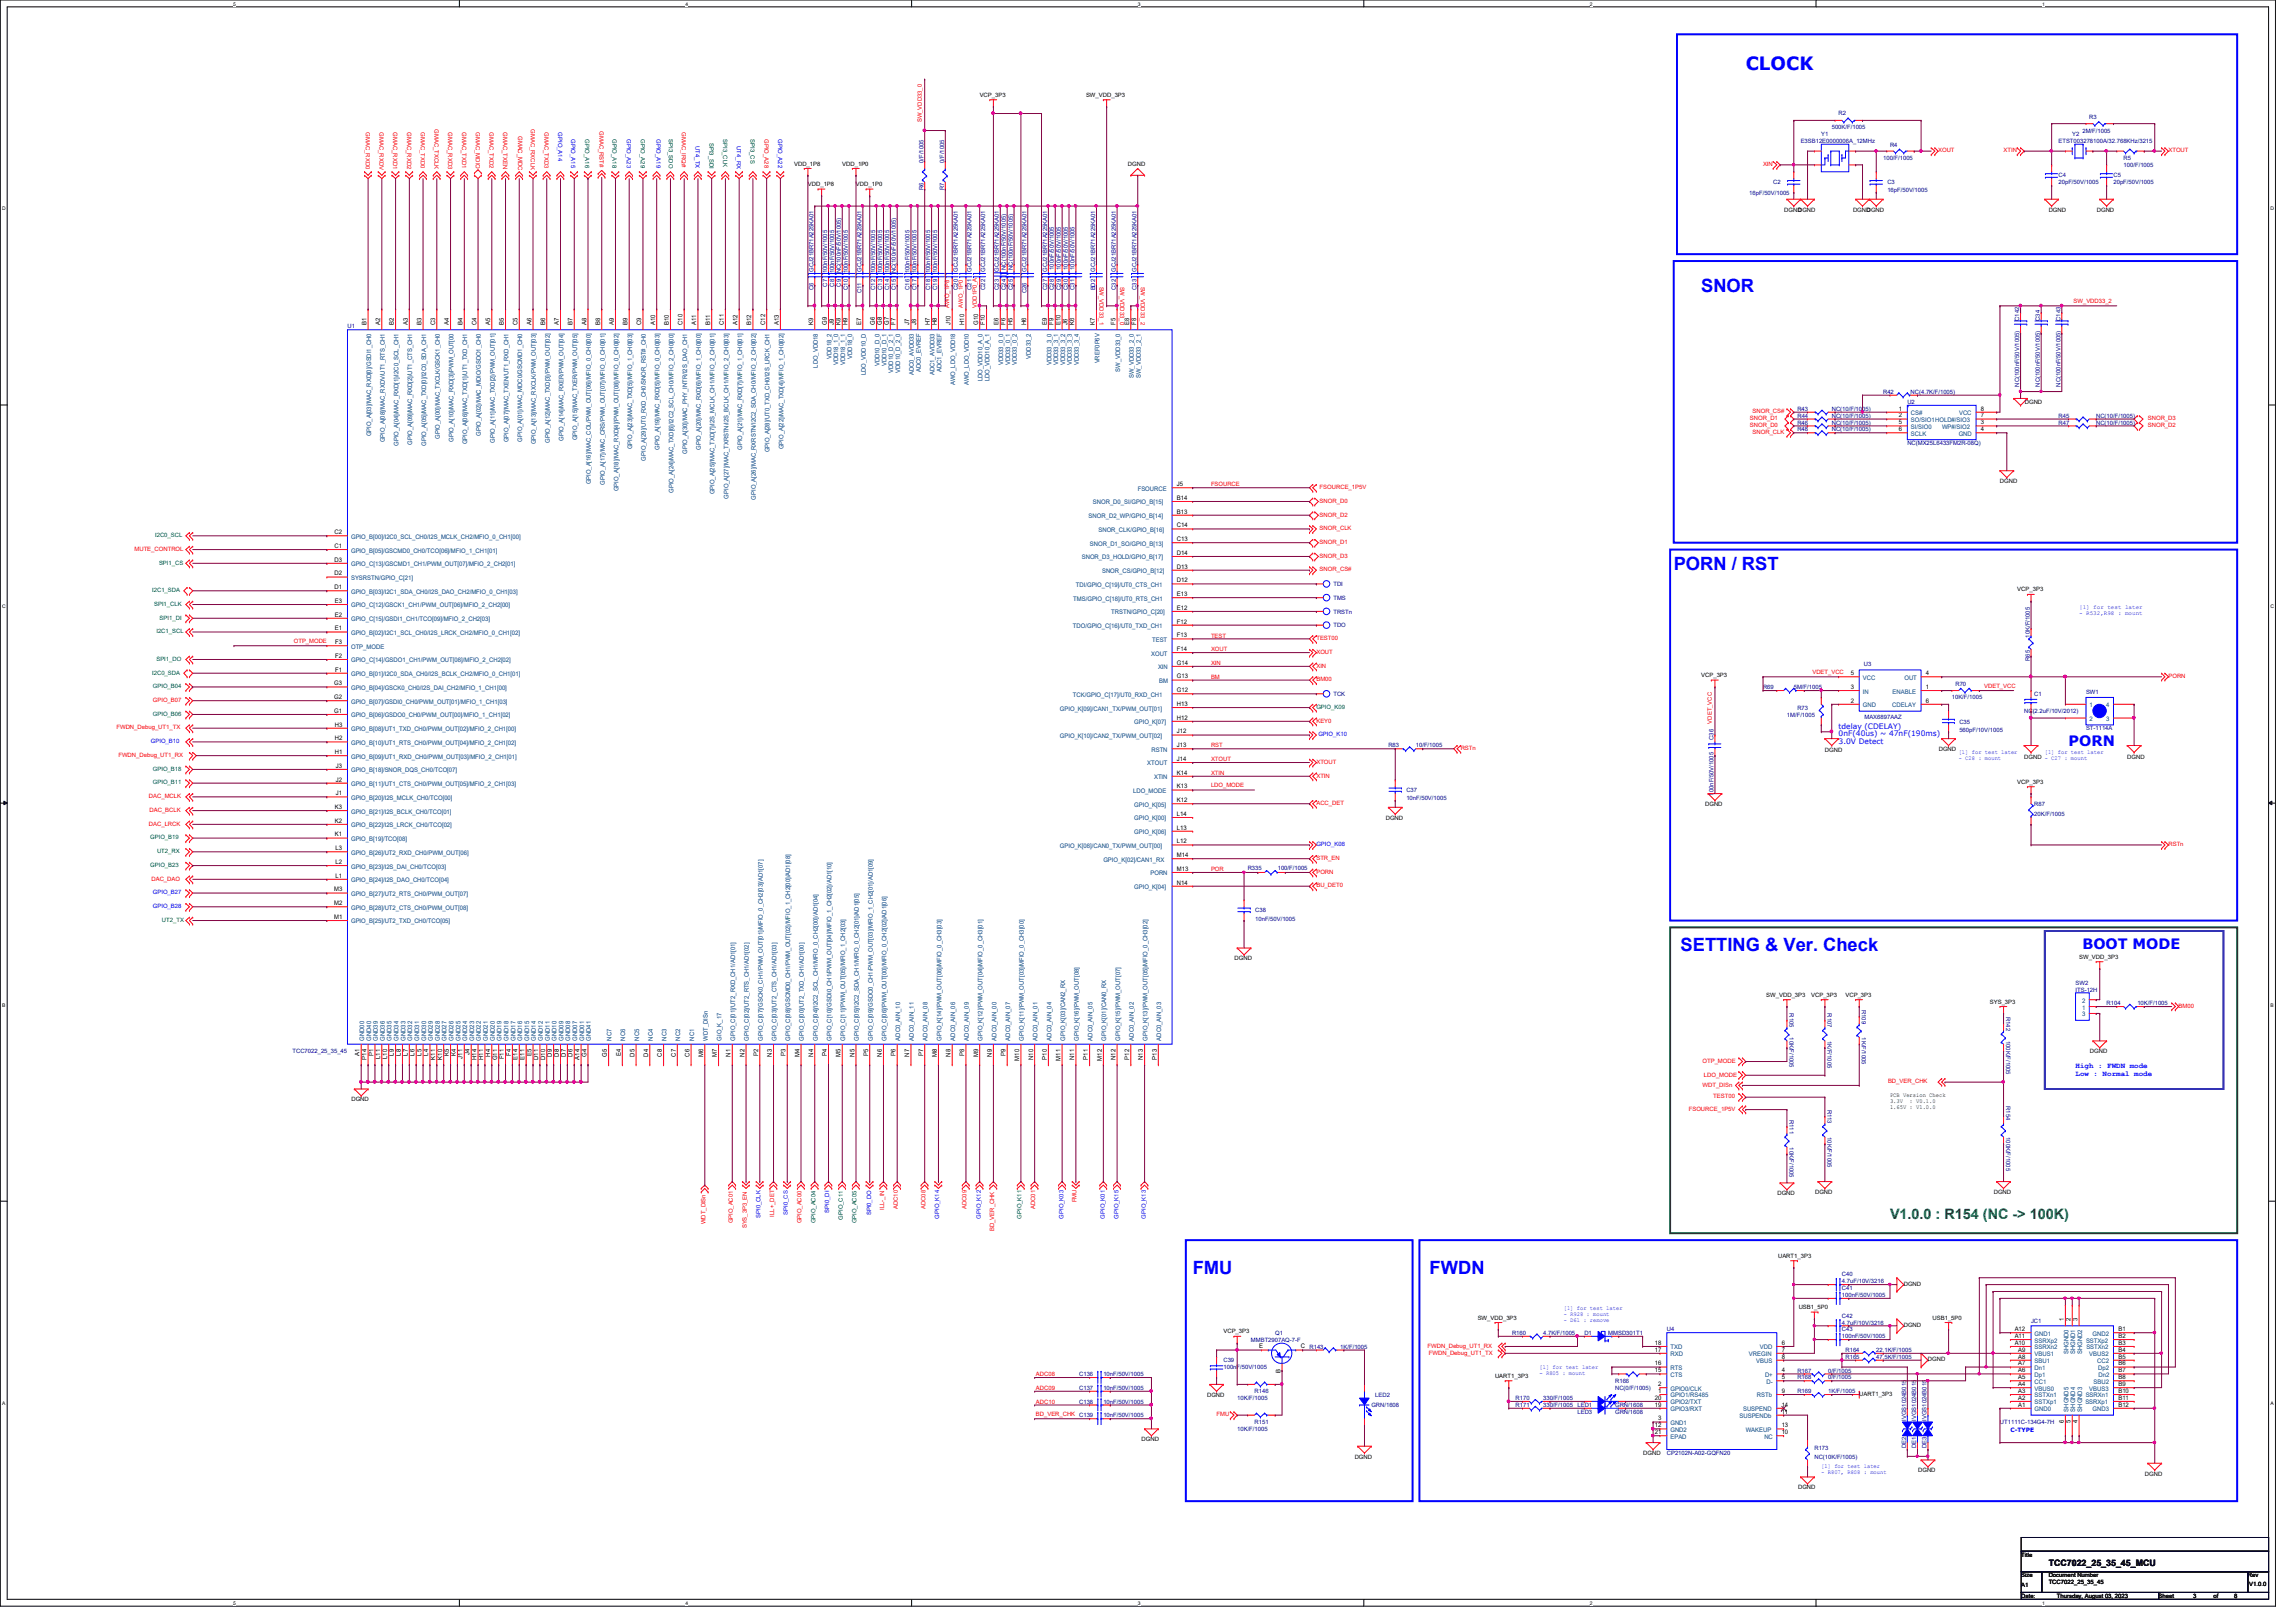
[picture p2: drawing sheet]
<svg xmlns="http://www.w3.org/2000/svg" width="297mm" height="210mm" viewBox="0 0 297 210" stroke-linecap="round" stroke-linejoin="round" font-family="sans-serif">
<defs><g id="words">
<g font-size="2.4" fill="#00f">
<text x="225.8" y="9.1">CLOCK</text>
<text x="220.1" y="37.8">SNOR</text>
<text x="216.5" y="73.8">PORN / RST</text>
<text x="217.4" y="123.1">SETTING &amp; Ver. Check</text>
<text x="154.3" y="164.9">FMU</text>
<text x="185" y="164.9">FWDN</text>
</g>
<g font-size="1.9" fill="#00f">
<text x="267.6" y="96.6">PORN</text>
<text x="269.4" y="122.8">BOOT MODE</text>
</g>
<text font-size="1.9" fill="#008000" x="244.5" y="157.7">V1.0.0 : R154 (NC -&gt; 100K)</text>
<text font-size="1.1" x="265" y="202.7">TCC7022_25_35_45_MCU</text>
<g font-size="1" fill="#00f">
<text x="237.9" y="94.3">tdelay (CDELAY)</text>
<text x="237.9" y="95.3">0nF(40us) ~ 47nF(190ms)</text>
<text x="237.9" y="96.3">3.0V Detect</text>
<text x="268.5" y="138.2">High : FWDN mode</text>
<text x="268.5" y="139.2">Low : Normal mode</text>
</g>
<g font-size=".8" fill="#f00">
<text x="47.3" y="17.1" transform="rotate(90 47.3 17.1)">GMAC_RXD0</text>
<text x="49.1" y="17.1" transform="rotate(90 49.1 17.1)">GMAC_RXDV</text>
<text x="50.9" y="17.1" transform="rotate(90 50.9 17.1)">GMAC_RXD1</text>
<text x="52.7" y="17.1" transform="rotate(90 52.7 17.1)">GMAC_RXD2</text>
<text x="54.4" y="17.1" transform="rotate(90 54.4 17.1)">GMAC_TXD0</text>
<text x="56.2" y="16.7" transform="rotate(90 56.2 16.7)">GMAC_TXCLK</text>
<text x="58" y="17.1" transform="rotate(90 58 17.1)">GMAC_RXD3</text>
<text x="59.8" y="17.1" transform="rotate(90 59.8 17.1)">GMAC_TXD1</text>
<text x="61.5" y="17.1" transform="rotate(90 61.5 17.1)">GMAC_MDIO</text>
<text x="63.3" y="17.1" transform="rotate(90 63.3 17.1)">GMAC_TXD2</text>
<text x="65.1" y="17.1" transform="rotate(90 65.1 17.1)">GMAC_TXEN</text>
<text x="67.1" y="17.6" transform="rotate(90 67.1 17.6)">GMAC_MDC</text>
<text x="68.7" y="16.7" transform="rotate(90 68.7 16.7)">GMAC_RXCLK</text>
<text x="70.4" y="17.1" transform="rotate(90 70.4 17.1)">GMAC_TXD3</text>
<text x="77.6" y="17" transform="rotate(90 77.6 17)">GMAC_RST#</text>
<text x="88.2" y="17.1" transform="rotate(90 88.2 17.1)">GMAC_IRQ#</text>
<text x="119.2" y="15.8" transform="rotate(-90 119.2 15.8)">SW_VDD33_0</text>
<text x="98.9" y="18" transform="rotate(90 98.9 18)">GPIO_A28</text>
<text x="228.1" y="21.5">XIN</text>
<text x="250.7" y="19.7">XOUT</text>
<text x="259.2" y="19.7">XTIN</text>
<text x="280.5" y="19.7">XTOUT</text>
<text x="122.8" y="39.8" transform="rotate(-90 122.8 39.8)">AWO_1P8</text>
<text x="124.6" y="39.8" transform="rotate(-90 124.6 39.8)">AWO_1P0</text>
<text x="126.4" y="39.8" transform="rotate(-90 126.4 39.8)">VDD1P0_A</text>
<text x="142.2" y="37.1" transform="rotate(90 142.2 37.1)">SW_VDD33_1</text>
<text x="144.9" y="37.1" transform="rotate(90 144.9 37.1)">SW_VDD33_0</text>
<text x="147.6" y="37.1" transform="rotate(90 147.6 37.1)">SW_VDD33_2</text>
<text x="268.3" y="39.2">SW_VDD33_2</text>
<text x="226.7" y="53.5">SNOR_CS#</text>
<text x="226.4" y="54.4">SNOR_D1</text>
<text x="226.4" y="55.3">SNOR_D0</text>
<text x="226.7" y="56.2">SNOR_CLK</text>
<text x="277.9" y="54.4">SNOR_D3</text>
<text x="277.9" y="55.3">SNOR_D2</text>
<text x="156.7" y="62.9">FSOURCE</text>
<text x="170.7" y="63.3">FSOURCE_1P5V</text>
<text x="170.7" y="65.1">SNOR_D0</text>
<text x="17.4" y="71.3">MUTE_CONTROL</text>
<text x="170.7" y="66.8">SNOR_D2</text>
<text x="170.7" y="68.6">SNOR_CLK</text>
<text x="170.7" y="70.4">SNOR_D1</text>
<text x="170.7" y="72.2">SNOR_D3</text>
<text x="170.7" y="74">SNOR_CS#</text>
<text x="38" y="83.2">OTP_MODE</text>
<text x="156.7" y="82.5">TEST</text>
<text x="170.3" y="82.8">TEST00</text>
<text x="156.7" y="84.3">XOUT</text>
<text x="156.7" y="86.1">XIN</text>
<text x="156.7" y="87.8">BM</text>
<text x="170.3" y="84.6">XOUT</text>
<text x="170.3" y="86.4">XIN</text>
<text x="170.3" y="88.2">BM00</text>
<text x="234.5" y="87.2">VDET_VCC</text>
<text x="256.7" y="89">VDET_VCC</text>
<text x="280.5" y="87.8">PORN</text>
<text x="15.1" y="94.4">FWDN_Debug_UT1_TX</text>
<text x="19.8" y="90.8">GPIO_B07</text>
<text x="170.3" y="93.5">KEY0</text>
<text x="221.5" y="93.6" transform="rotate(-90 221.5 93.6)">VDET_VCC</text>
<text x="15.3" y="98">FWDN_Debug_UT1_RX</text>
<text x="156.7" y="96.7">RST</text>
<text x="156.7" y="98.5">XTOUT</text>
<text x="156.7" y="100.3">XTIN</text>
<text x="156.7" y="101.9">LDO_MODE</text>
<text x="170.3" y="98.8">XTOUT</text>
<text x="170.3" y="100.6">XTIN</text>
<text x="189" y="97.1">RSTn</text>
<text x="19.3" y="103.3">DAC_MCLK</text>
<text x="19.3" y="106.8">DAC_LRCK</text>
<text x="19.3" y="105.1">DAC_BCLK</text>
<text x="170.3" y="104.2">ACC_DET</text>
<text x="19.6" y="114">DAC_DAO</text>
<text x="156.7" y="112.7">POR</text>
<text x="170.3" y="111.3">STR_EN</text>
<text x="170.3" y="113.1">PORN</text>
<text x="280.5" y="109.5">RSTn</text>
<text x="170.3" y="114.9">BU_DET0</text>
<text x="281.9" y="130.4">BM00</text>
<text x="220.3" y="137.5">OTP_MODE</text>
<text x="218.5" y="143.8">FSOURCE_1P5V</text>
<text x="220.3" y="140.6">WDT_DISn</text>
<text x="220.4" y="139.3">LDO_MODE</text>
<text x="221.7" y="142.2">TEST00</text>
<text x="244.3" y="140.2">BD_VER_CHK</text>
<text x="139.3" y="155.6" transform="rotate(-90 139.3 155.6)">FMU</text>
<text x="91.3" y="158.4" transform="rotate(-90 91.3 158.4)">WDT_DISn</text>
<text x="94.8" y="158.3" transform="rotate(-90 94.8 158.3)">GPIO_AC01</text>
<text x="96.6" y="159" transform="rotate(-90 96.6 159)">SYS_3P3_EN</text>
<text x="100.2" y="157.4" transform="rotate(-90 100.2 157.4)">ILL+_DET</text>
<text x="103.7" y="158.3" transform="rotate(-90 103.7 158.3)">GPIO_AC00</text>
<text x="114.4" y="156.5" transform="rotate(-90 114.4 156.5)">ILL-_IN</text>
<text x="116.2" y="156.5" transform="rotate(-90 116.2 156.5)">ADC10</text>
<text x="119.7" y="156.5" transform="rotate(-90 119.7 156.5)">ADC08</text>
<text x="125" y="156.5" transform="rotate(-90 125 156.5)">ADC09</text>
<text x="128.6" y="159.3" transform="rotate(-90 128.6 159.3)">BD_VER_CHK</text>
<text x="133.9" y="156.5" transform="rotate(-90 133.9 156.5)">ADC01</text>
<text x="134" y="178.1">ADC08</text>
<text x="134" y="179.9">ADC09</text>
<text x="184.7" y="174.4">FWDN_Debug_UT1_RX</text>
<text x="184.9" y="175.3">FWDN_Debug_UT1_TX</text>
<text x="134" y="181.7">ADC10</text>
<text x="134" y="183.2">BD_VER_CHK</text>
<text x="157.4" y="183.3">FMU</text>
</g>
<g font-size=".8" fill="#00f">
<text x="72.2" y="17.1" transform="rotate(90 72.2 17.1)">GPIO_A14</text>
<text x="73.9" y="18" transform="rotate(90 73.9 18)">GPIO_A15</text>
<text x="81.1" y="18" transform="rotate(90 81.1 18)">GPIO_A23</text>
<text x="84.9" y="18" transform="rotate(90 84.9 18)">GPIO_A19</text>
<text x="90" y="18.9" transform="rotate(90 90 18.9)">UT4_TX</text>
<text x="95.3" y="18.9" transform="rotate(90 95.3 18.9)">UT4_RX</text>
<text x="100.7" y="18" transform="rotate(90 100.7 18)">GPIO_A22</text>
<text x="269" y="78.9">[1] for test later</text>
<text x="269" y="79.6">- R532,R98 : mount</text>
<text x="170.6" y="95.2">GPIO_K10</text>
<text x="19.5" y="96.2">GPIO_B10</text>
<text x="253.4" y="97.5">[1] for test later</text>
<text x="253.4" y="98.3">- C28 : mount</text>
<text x="264.5" y="97.5">[1] for test later</text>
<text x="170.3" y="109.5">GPIO_K08</text>
<text x="19.8" y="115.7">GPIO_B27</text>
<text x="19.8" y="117.5">GPIO_B28</text>
<text x="98.4" y="157.6" transform="rotate(-90 98.4 157.6)">SPI0_CLK</text>
<text x="101.9" y="157.2" transform="rotate(-90 101.9 157.2)">SPI0_CS</text>
<text x="107.3" y="156.9" transform="rotate(-90 107.3 156.9)">SPI0_DI</text>
<text x="112.7" y="157.3" transform="rotate(-90 112.7 157.3)">SPI0_DO</text>
<text x="121.5" y="157.7" transform="rotate(-90 121.5 157.7)">GPIO_K14</text>
<text x="126.9" y="157.7" transform="rotate(-90 126.9 157.7)">GPIO_K12</text>
<text x="137.6" y="157.7" transform="rotate(-90 137.6 157.7)">GPIO_K03</text>
<text x="142.9" y="157.7" transform="rotate(-90 142.9 157.7)">GPIO_K01</text>
<text x="144.7" y="157.7" transform="rotate(-90 144.7 157.7)">GPIO_K15</text>
<text x="148.2" y="157.7" transform="rotate(-90 148.2 157.7)">GPIO_K13</text>
<text x="202.3" y="169.5">[1] for test later</text>
<text x="202.3" y="170.3">- R928 : mount</text>
<text x="202.3" y="171.1">- D61 : remove</text>
<text x="199.2" y="177.1">[1] for test later</text>
<text x="199.2" y="177.9">- R805 : mount</text>
<text x="260.1" y="185.3">C-TYPE</text>
<text x="235.6" y="190">[1] for test later</text>
<text x="235.6" y="190.8">- R807, R808 : mount</text>
</g>
<g font-size=".8">
<text x="126.7" y="12.5">VCP_3P3</text>
<text x="140.5" y="12.5">SW_VDD_3P3</text>
<text x="102.7" y="21.4">VDD_1P8</text>
<text x="109" y="21.4">VDD_1P0</text>
<text x="145.9" y="21.4">DGND</text>
<text x="104.5" y="24.1">VDD_1P8</text>
<text x="110.7" y="24.1">VDD_1P0</text>
<text x="230.8" y="27.4">DGND</text>
<text x="232.6" y="27.4">DGND</text>
<text x="239.7" y="27.4">DGND</text>
<text x="241.5" y="27.4">DGND</text>
<text x="265" y="27.4">DGND</text>
<text x="271.3" y="27.4">DGND</text>
<text x="47.4" y="42" transform="rotate(-90 47.4 42)">B1</text>
<text x="49.2" y="42" transform="rotate(-90 49.2 42)">A2</text>
<text x="51" y="42" transform="rotate(-90 51 42)">B2</text>
<text x="52.7" y="42" transform="rotate(-90 52.7 42)">A3</text>
<text x="54.5" y="42" transform="rotate(-90 54.5 42)">B3</text>
<text x="56.3" y="42" transform="rotate(-90 56.3 42)">C3</text>
<text x="58.1" y="42" transform="rotate(-90 58.1 42)">A4</text>
<text x="59.9" y="42" transform="rotate(-90 59.9 42)">B4</text>
<text x="61.6" y="42" transform="rotate(-90 61.6 42)">C4</text>
<text x="63.4" y="42" transform="rotate(-90 63.4 42)">A5</text>
<text x="65.2" y="42" transform="rotate(-90 65.2 42)">B5</text>
<text x="67" y="42" transform="rotate(-90 67 42)">C5</text>
<text x="68.7" y="42" transform="rotate(-90 68.7 42)">A6</text>
<text x="70.5" y="42" transform="rotate(-90 70.5 42)">B6</text>
<text x="72.3" y="42" transform="rotate(-90 72.3 42)">A7</text>
<text x="74.1" y="42" transform="rotate(-90 74.1 42)">B7</text>
<text x="75.9" y="42" transform="rotate(-90 75.9 42)">A8</text>
<text x="77.6" y="42" transform="rotate(-90 77.6 42)">B8</text>
<text x="79.4" y="42" transform="rotate(-90 79.4 42)">A9</text>
<text x="81.2" y="42" transform="rotate(-90 81.2 42)">B9</text>
<text x="83" y="42" transform="rotate(-90 83 42)">C9</text>
<text x="84.7" y="42" transform="rotate(-90 84.7 42)">A10</text>
<text x="86.5" y="42" transform="rotate(-90 86.5 42)">B10</text>
<text x="88.3" y="42" transform="rotate(-90 88.3 42)">C10</text>
<text x="90.1" y="42" transform="rotate(-90 90.1 42)">A11</text>
<text x="91.9" y="42" transform="rotate(-90 91.9 42)">B11</text>
<text x="93.6" y="42" transform="rotate(-90 93.6 42)">C11</text>
<text x="95.4" y="42" transform="rotate(-90 95.4 42)">A12</text>
<text x="97.2" y="42" transform="rotate(-90 97.2 42)">B12</text>
<text x="99" y="42" transform="rotate(-90 99 42)">C12</text>
<text x="100.8" y="42" transform="rotate(-90 100.8 42)">A13</text>
<text x="105.2" y="42" transform="rotate(-90 105.2 42)">K9</text>
<text x="107" y="42" transform="rotate(-90 107 42)">G9</text>
<text x="107.9" y="42" transform="rotate(-90 107.9 42)">J9</text>
<text x="108.8" y="42" transform="rotate(-90 108.8 42)">K8</text>
<text x="109.6" y="42" transform="rotate(-90 109.6 42)">H9</text>
<text x="111.4" y="42" transform="rotate(-90 111.4 42)">E7</text>
<text x="113.2" y="42" transform="rotate(-90 113.2 42)">G6</text>
<text x="114.1" y="42" transform="rotate(-90 114.1 42)">G8</text>
<text x="115" y="42" transform="rotate(-90 115 42)">G7</text>
<text x="115.9" y="42" transform="rotate(-90 115.9 42)">F7</text>
<text x="117.6" y="42" transform="rotate(-90 117.6 42)">J7</text>
<text x="118.5" y="42" transform="rotate(-90 118.5 42)">J8</text>
<text x="120.3" y="42" transform="rotate(-90 120.3 42)">H7</text>
<text x="121.2" y="42" transform="rotate(-90 121.2 42)">H8</text>
<text x="123" y="42" transform="rotate(-90 123 42)">J10</text>
<text x="124.8" y="42" transform="rotate(-90 124.8 42)">H10</text>
<text x="126.5" y="42" transform="rotate(-90 126.5 42)">G10</text>
<text x="127.4" y="42" transform="rotate(-90 127.4 42)">F10</text>
<text x="129.2" y="42" transform="rotate(-90 129.2 42)">E6</text>
<text x="130.1" y="42" transform="rotate(-90 130.1 42)">F6</text>
<text x="131" y="42" transform="rotate(-90 131 42)">H5</text>
<text x="132.8" y="42" transform="rotate(-90 132.8 42)">H6</text>
<text x="135.4" y="42" transform="rotate(-90 135.4 42)">E9</text>
<text x="136.3" y="42" transform="rotate(-90 136.3 42)">F9</text>
<text x="137.2" y="42" transform="rotate(-90 137.2 42)">E10</text>
<text x="138.1" y="42" transform="rotate(-90 138.1 42)">J6</text>
<text x="139" y="42" transform="rotate(-90 139 42)">K6</text>
<text x="141.6" y="42" transform="rotate(-90 141.6 42)">K7</text>
<text x="144.3" y="42" transform="rotate(-90 144.3 42)">F5</text>
<text x="146.1" y="42" transform="rotate(-90 146.1 42)">E8</text>
<text x="147" y="42" transform="rotate(-90 147 42)">F8</text>
<text x="245.7" y="53.1">1</text>
<text x="256.3" y="53.1">8</text>
<text x="262" y="52.3">DGND</text>
<text x="245.7" y="54">2</text>
<text x="245.7" y="54.9">5</text>
<text x="245.7" y="55.8">6</text>
<text x="256.3" y="54.9">3</text>
<text x="256.3" y="55.8">4</text>
<text x="256.3" y="54">7</text>
<text x="152.3" y="64.7">B14</text>
<text x="152.3" y="62.9">J5</text>
<text x="258.7" y="62.5">DGND</text>
<text x="43.3" y="70.9">C1</text>
<text x="43.3" y="69.1">C2</text>
<text x="152.3" y="66.5">B13</text>
<text x="152.3" y="70">C13</text>
<text x="152.3" y="68.2">C14</text>
<text x="152.3" y="71.8">D14</text>
<text x="43.3" y="76.2">D1</text>
<text x="43.3" y="74.5">D2</text>
<text x="43.3" y="72.7">D3</text>
<text x="152.3" y="75.4">D12</text>
<text x="152.3" y="73.6">D13</text>
<text x="152.3" y="77.1">E13</text>
<text x="261" y="76.5">VCP_3P3</text>
<text x="43.3" y="81.6">E1</text>
<text x="43.3" y="79.8">E2</text>
<text x="43.3" y="78">E3</text>
<text x="43.3" y="83.4">F3</text>
<text x="152.3" y="78.9">E12</text>
<text x="152.3" y="80.7">F12</text>
<text x="152.3" y="82.5">F13</text>
<text x="43.2" y="88.7">G3</text>
<text x="43.3" y="86.9">F1</text>
<text x="43.3" y="85.1">F2</text>
<text x="152.3" y="84.2">F14</text>
<text x="152.3" y="89.6">G12</text>
<text x="152.3" y="87.8">G13</text>
<text x="152.3" y="86">G14</text>
<text x="220.1" y="87.7">VCP_3P3</text>
<text x="239.4" y="89.2">3</text>
<text x="239.4" y="87.4">5</text>
<text x="249.2" y="89.2">1</text>
<text x="249.2" y="87.4">4</text>
<text x="43.2" y="92.2">G1</text>
<text x="43.2" y="90.5">G2</text>
<text x="43.3" y="95.8">H2</text>
<text x="43.3" y="94">H3</text>
<text x="152.3" y="93.1">H12</text>
<text x="152.3" y="91.4">H13</text>
<text x="152.3" y="94.9">J12</text>
<text x="239.4" y="90.9">2</text>
<text x="249.2" y="90.9">6</text>
<text x="43.3" y="97.6">H1</text>
<text x="43.4" y="101.1">J2</text>
<text x="43.4" y="99.4">J3</text>
<text x="152.3" y="96.7">J13</text>
<text x="152.3" y="98.5">J14</text>
<text x="152.3" y="100.2">K14</text>
<text x="236.1" y="97.4">DGND</text>
<text x="250.8" y="97.2">DGND</text>
<text x="261" y="101.4">VCP_3P3</text>
<text x="261.9" y="98.3">DGND - C27 : mount</text>
<text x="275.2" y="98.3">DGND</text>
<text x="43.3" y="106.5">K2</text>
<text x="43.3" y="104.7">K3</text>
<text x="43.4" y="102.9">J1</text>
<text x="152.3" y="103.8">K12</text>
<text x="152.3" y="102">K13</text>
<text x="152.3" y="107.4">L13</text>
<text x="152.3" y="105.6">L14</text>
<text x="179.3" y="106.1">DGND</text>
<text x="220.6" y="104.3">DGND</text>
<text x="43.3" y="108.2">K1</text>
<text x="43.4" y="113.6">L1</text>
<text x="43.4" y="111.8">L2</text>
<text x="43.4" y="110">L3</text>
<text x="152.3" y="109.1">L12</text>
<text x="152.3" y="112.7">M13</text>
<text x="152.3" y="110.9">M14</text>
<text x="43.2" y="118.9">M1</text>
<text x="43.2" y="117.1">M2</text>
<text x="43.2" y="115.4">M3</text>
<text x="152.3" y="114.5">N14</text>
<text x="159.7" y="124.3">DGND</text>
<text x="269" y="124.1">SW_VDD_3P3</text>
<text x="228.5" y="129">SW_VDD_3P3</text>
<text x="234.3" y="129">VCP_3P3</text>
<text x="238.8" y="129">VCP_3P3</text>
<text x="257.4" y="129.9">SYS_3P3</text>
<text x="46.5" y="136.7" transform="rotate(-90 46.5 136.7)">A1</text>
<text x="47.4" y="137.1" transform="rotate(-90 47.4 137.1)">P14</text>
<text x="48.3" y="136.7" transform="rotate(-90 48.3 136.7)">P1</text>
<text x="49.2" y="137" transform="rotate(-90 49.2 137)">L11</text>
<text x="50.1" y="137" transform="rotate(-90 50.1 137)">L10</text>
<text x="51" y="136.6" transform="rotate(-90 51 136.6)">L9</text>
<text x="51.9" y="136.6" transform="rotate(-90 51.9 136.6)">L8</text>
<text x="52.7" y="136.6" transform="rotate(-90 52.7 136.6)">L7</text>
<text x="53.6" y="136.6" transform="rotate(-90 53.6 136.6)">L6</text>
<text x="54.5" y="136.6" transform="rotate(-90 54.5 136.6)">L5</text>
<text x="55.4" y="136.6" transform="rotate(-90 55.4 136.6)">L4</text>
<text x="56.3" y="137.1" transform="rotate(-90 56.3 137.1)">K11</text>
<text x="57.2" y="137.1" transform="rotate(-90 57.2 137.1)">K10</text>
<text x="58.1" y="136.7" transform="rotate(-90 58.1 136.7)">K5</text>
<text x="59" y="136.7" transform="rotate(-90 59 136.7)">K4</text>
<text x="59.9" y="137" transform="rotate(-90 59.9 137)">J11</text>
<text x="60.7" y="136.6" transform="rotate(-90 60.7 136.6)">J4</text>
<text x="61.6" y="137.2" transform="rotate(-90 61.6 137.2)">H14</text>
<text x="62.5" y="137.2" transform="rotate(-90 62.5 137.2)">H11</text>
<text x="63.4" y="136.7" transform="rotate(-90 63.4 136.7)">H4</text>
<text x="64.3" y="137.2" transform="rotate(-90 64.3 137.2)">G11</text>
<text x="65.2" y="137.1" transform="rotate(-90 65.2 137.1)">F11</text>
<text x="66.1" y="136.7" transform="rotate(-90 66.1 136.7)">F4</text>
<text x="67" y="137.1" transform="rotate(-90 67 137.1)">E14</text>
<text x="67.9" y="137.1" transform="rotate(-90 67.9 137.1)">E11</text>
<text x="68.7" y="136.7" transform="rotate(-90 68.7 136.7)">E5</text>
<text x="69.6" y="137.2" transform="rotate(-90 69.6 137.2)">D11</text>
<text x="70.5" y="137.2" transform="rotate(-90 70.5 137.2)">D10</text>
<text x="71.4" y="136.7" transform="rotate(-90 71.4 136.7)">D9</text>
<text x="72.3" y="136.7" transform="rotate(-90 72.3 136.7)">D8</text>
<text x="73.2" y="136.7" transform="rotate(-90 73.2 136.7)">D7</text>
<text x="74.1" y="136.7" transform="rotate(-90 74.1 136.7)">D6</text>
<text x="75" y="137.1" transform="rotate(-90 75 137.1)">A14</text>
<text x="75.9" y="136.8" transform="rotate(-90 75.9 136.8)">G4</text>
<text x="78.5" y="136.8" transform="rotate(-90 78.5 136.8)">G5</text>
<text x="80.3" y="136.7" transform="rotate(-90 80.3 136.7)">E4</text>
<text x="82.1" y="136.7" transform="rotate(-90 82.1 136.7)">D5</text>
<text x="83.9" y="136.7" transform="rotate(-90 83.9 136.7)">D4</text>
<text x="85.6" y="136.7" transform="rotate(-90 85.6 136.7)">C8</text>
<text x="87.4" y="136.7" transform="rotate(-90 87.4 136.7)">C7</text>
<text x="89.2" y="136.7" transform="rotate(-90 89.2 136.7)">C6</text>
<text x="91" y="136.8" transform="rotate(-90 91 136.8)">M6</text>
<text x="92.7" y="136.8" transform="rotate(-90 92.7 136.8)">M7</text>
<text x="94.5" y="136.7" transform="rotate(-90 94.5 136.7)">N1</text>
<text x="96.3" y="136.7" transform="rotate(-90 96.3 136.7)">N2</text>
<text x="98.1" y="136.7" transform="rotate(-90 98.1 136.7)">P2</text>
<text x="99.9" y="136.7" transform="rotate(-90 99.9 136.7)">N3</text>
<text x="101.6" y="136.7" transform="rotate(-90 101.6 136.7)">P3</text>
<text x="103.4" y="136.8" transform="rotate(-90 103.4 136.8)">M4</text>
<text x="105.2" y="136.7" transform="rotate(-90 105.2 136.7)">N4</text>
<text x="107" y="136.7" transform="rotate(-90 107 136.7)">P4</text>
<text x="108.8" y="136.8" transform="rotate(-90 108.8 136.8)">M5</text>
<text x="110.5" y="136.7" transform="rotate(-90 110.5 136.7)">N5</text>
<text x="112.3" y="136.7" transform="rotate(-90 112.3 136.7)">P5</text>
<text x="114.1" y="136.7" transform="rotate(-90 114.1 136.7)">N6</text>
<text x="115.9" y="136.7" transform="rotate(-90 115.9 136.7)">P6</text>
<text x="117.6" y="136.7" transform="rotate(-90 117.6 136.7)">N7</text>
<text x="119.4" y="136.7" transform="rotate(-90 119.4 136.7)">P7</text>
<text x="121.2" y="136.8" transform="rotate(-90 121.2 136.8)">M8</text>
<text x="123" y="136.7" transform="rotate(-90 123 136.7)">N8</text>
<text x="124.8" y="136.7" transform="rotate(-90 124.8 136.7)">P8</text>
<text x="126.5" y="136.8" transform="rotate(-90 126.5 136.8)">M9</text>
<text x="128.3" y="136.7" transform="rotate(-90 128.3 136.7)">N9</text>
<text x="130.1" y="136.7" transform="rotate(-90 130.1 136.7)">P9</text>
<text x="131.9" y="137.2" transform="rotate(-90 131.9 137.2)">M10</text>
<text x="133.6" y="137.2" transform="rotate(-90 133.6 137.2)">N10</text>
<text x="135.4" y="137.1" transform="rotate(-90 135.4 137.1)">P10</text>
<text x="137.2" y="137.2" transform="rotate(-90 137.2 137.2)">M11</text>
<text x="139" y="137.2" transform="rotate(-90 139 137.2)">N11</text>
<text x="140.8" y="137.1" transform="rotate(-90 140.8 137.1)">P11</text>
<text x="142.5" y="137.2" transform="rotate(-90 142.5 137.2)">M12</text>
<text x="144.3" y="137.2" transform="rotate(-90 144.3 137.2)">N12</text>
<text x="146.1" y="137.1" transform="rotate(-90 146.1 137.1)">P12</text>
<text x="147.9" y="137.2" transform="rotate(-90 147.9 137.2)">N13</text>
<text x="149.6" y="137.1" transform="rotate(-90 149.6 137.1)">P13</text>
<text x="270.4" y="136.3">DGND</text>
<text x="45.5" y="142.5">DGND</text>
<text x="244.5" y="142">PCB Version Check</text>
<text x="244.5" y="142.7">3.3V</text>
<text x="244.5" y="143.5">1.65V : V1.0.0</text>
<text x="247.1" y="142.7">: V0.1.0</text>
<text x="230" y="154.7">DGND</text>
<text x="234.8" y="154.5">DGND</text>
<text x="257.9" y="154.5">DGND</text>
<text x="230" y="162.8">UART1_3P3</text>
<text x="246.3" y="166.4">DGND</text>
<text x="158.3" y="172.6">VCP_3P3</text>
<text x="191.2" y="170.8">SW_VDD_3P3</text>
<text x="232.7" y="169.5">USB1_5P0</text>
<text x="246.3" y="171.7">DGND</text>
<text x="250" y="170.8">USB1_5P0</text>
<text x="260.6" y="173.1">A11</text>
<text x="260.6" y="172.3">A12</text>
<text x="267" y="170.9" transform="rotate(-90 267 170.9)">1</text>
<text x="267.9" y="170.9" transform="rotate(-90 267.9 170.9)">2</text>
<text x="268.8" y="170.9" transform="rotate(-90 268.8 170.9)">3</text>
<text x="274.1" y="173.1">B2</text>
<text x="274.1" y="172.3">B1</text>
<text x="162.9" y="174.5">E</text>
<text x="165.6" y="177.6" transform="rotate(-90 165.6 177.6)">B</text>
<text x="168.3" y="174.5">C</text>
<text x="193.4" y="178.4">UART1_3P3</text>
<text x="214.1" y="174">18</text>
<text x="214.1" y="174.9">17</text>
<text x="214.1" y="176.7">16</text>
<text x="214.1" y="177.6">15</text>
<text x="214.5" y="179.4">2</text>
<text x="230.5" y="174">6</text>
<text x="230.5" y="177.6">4</text>
<text x="230.5" y="178.5">5</text>
<text x="230.5" y="175.8">8</text>
<text x="230.5" y="174.9">7</text>
<text x="249.4" y="176.2">DGND</text>
<text x="260.6" y="174">A10</text>
<text x="261.1" y="179.4">A4</text>
<text x="261.1" y="178.5">A5</text>
<text x="261.1" y="177.6">A6</text>
<text x="261.1" y="176.7">A7</text>
<text x="261.1" y="175.8">A8</text>
<text x="261.1" y="174.9">A9</text>
<text x="274.1" y="177.6">B7</text>
<text x="274.1" y="179.4">B9</text>
<text x="274.1" y="178.5">B8</text>
<text x="274.1" y="174">B3</text>
<text x="274.1" y="175.8">B5</text>
<text x="274.1" y="174.9">B4</text>
<text x="274.1" y="176.7">B6</text>
<text x="156.2" y="180.8">DGND</text>
<text x="214.1" y="182">19</text>
<text x="214.1" y="184.7">12</text>
<text x="214.1" y="181.1">20</text>
<text x="214.1" y="185.6">21</text>
<text x="214.5" y="183.8">3</text>
<text x="214.5" y="180.3">1</text>
<text x="230.5" y="182">14</text>
<text x="230.5" y="182.9">11</text>
<text x="230.5" y="184.7">13</text>
<text x="230.5" y="180.3">9</text>
<text x="230.5" y="185.6">10</text>
<text x="240.5" y="180.6">UART1_3P3</text>
<text x="261.1" y="182">A1</text>
<text x="261.1" y="181.1">A2</text>
<text x="261.1" y="180.3">A3</text>
<text x="267" y="184.2" transform="rotate(-90 267 184.2)">6</text>
<text x="267.9" y="184.2" transform="rotate(-90 267.9 184.2)">5</text>
<text x="268.8" y="184.2" transform="rotate(-90 268.8 184.2)">4</text>
<text x="274.1" y="180.3">B10</text>
<text x="274.1" y="181.1">B11</text>
<text x="274.1" y="182">B12</text>
<text x="147.7" y="186.5">DGND</text>
<text x="175.3" y="188.8">DGND</text>
<text x="212.6" y="188.3">DGND</text>
<text x="248.2" y="190.5">DGND</text>
<text x="277.5" y="191">DGND</text>
<text x="232.6" y="192.7">DGND</text>
<text x="261.5" y="201.5">Title</text>
<text x="261.5" y="204.1">Size</text>
<text x="261.5" y="206.8">Date:</text>
<text x="261.5" y="205.4">A1</text>
<text x="265" y="204.1">Document Number</text>
<text x="265" y="205">TCC7022_25_35_45</text>
<text x="266.1" y="206.8">Thursday, August 03, 2023</text>
<text x="279.3" y="206.8">Sheet</text>
<text x="283.7" y="206.8">3</text>
<text x="286.4" y="206.8">of</text>
<text x="289" y="206.8">8</text>
<text x="290.8" y="204.1">Rev</text>
<text x="291" y="205.3">V1.0.0</text>
</g>
<g font-size=".8" fill="#000080">
<text x="235.6" y="17.6">Y1</text>
<text x="237" y="16.7">500K/F/1005</text>
<text x="237.9" y="14.9">R2</text>
<text x="268.1" y="17.6">Y2</text>
<text x="269.4" y="17.2">2M/F/1005</text>
<text x="270.3" y="15.4">R3</text>
<text x="119.5" y="21.1" transform="rotate(-90 119.5 21.1)">0/F/1005</text>
<text x="122.1" y="21.1" transform="rotate(-90 122.1 21.1)">0/F/1005</text>
<text x="229.4" y="23.8">C2</text>
<text x="233" y="18.5">E3SB12E0000006A_12MHz</text>
<text x="243.6" y="20.7">100/F/1005</text>
<text x="244.2" y="23.8">C3</text>
<text x="244.5" y="19">R4</text>
<text x="266.3" y="18.5">ETST003278100A/32.768KHz/3215</text>
<text x="266.3" y="22.9">C4</text>
<text x="266.3" y="23.8">20pF/50V/1005</text>
<text x="273.4" y="22.9">C5</text>
<text x="273.4" y="23.8">20pF/50V/1005</text>
<text x="274.7" y="20.7">R5</text>
<text x="274.7" y="21.6">100/F/1005</text>
<text x="119.5" y="24.6" transform="rotate(-90 119.5 24.6)">R6</text>
<text x="122.1" y="24.6" transform="rotate(-90 122.1 24.6)">R7</text>
<text x="226.3" y="25.2">16pF/50V/1005</text>
<text x="244.2" y="24.9">16pF/50V/1005</text>
<text x="105.2" y="35.1" transform="rotate(-90 105.2 35.1)">GCJ21BR71A225KA01</text>
<text x="107" y="35.4" transform="rotate(-90 107 35.4)">100nF/50V/1005</text>
<text x="107.9" y="35.4" transform="rotate(-90 107.9 35.4)">100nF/50V/1005</text>
<text x="108.8" y="35.4" transform="rotate(-90 108.8 35.4)">NC(100nF/50V/1005)</text>
<text x="109.7" y="35.4" transform="rotate(-90 109.7 35.4)">100nF/50V/1005</text>
<text x="111.5" y="35.1" transform="rotate(-90 111.5 35.1)">GCJ21BR71A225KA01</text>
<text x="113.2" y="35.4" transform="rotate(-90 113.2 35.4)">100nF/50V/1005</text>
<text x="114.1" y="35.4" transform="rotate(-90 114.1 35.4)">100nF/50V/1005</text>
<text x="115" y="35.4" transform="rotate(-90 115 35.4)">100nF/50V/1005</text>
<text x="115.9" y="35.4" transform="rotate(-90 115.9 35.4)">NC(100nF/50V/1005)</text>
<text x="117.7" y="35.4" transform="rotate(-90 117.7 35.4)">100nF/50V/1005</text>
<text x="118.6" y="35.4" transform="rotate(-90 118.6 35.4)">100nF/50V/1005</text>
<text x="120.4" y="35.4" transform="rotate(-90 120.4 35.4)">100nF/50V/1005</text>
<text x="121.2" y="35.4" transform="rotate(-90 121.2 35.4)">100nF/50V/1005</text>
<text x="123.9" y="35.1" transform="rotate(-90 123.9 35.1)">GCJ21BR71A225KA01</text>
<text x="125.7" y="35.1" transform="rotate(-90 125.7 35.1)">GCJ21BR71A225KA01</text>
<text x="127.5" y="35.1" transform="rotate(-90 127.5 35.1)">GCJ21BR71A225KA01</text>
<text x="129.2" y="35.1" transform="rotate(-90 129.2 35.1)">GCJ21BR71A225KA01</text>
<text x="130.1" y="34.9" transform="rotate(-90 130.1 34.9)">NC(100nF/50V/1005)</text>
<text x="131" y="34.9" transform="rotate(-90 131 34.9)">NC(100nF/50V/1005)</text>
<text x="132.8" y="35.1" transform="rotate(-90 132.8 35.1)">GCJ21BR71A225KA01</text>
<text x="135.5" y="35.1" transform="rotate(-90 135.5 35.1)">GCJ21BR71A225KA01</text>
<text x="136.4" y="34.9" transform="rotate(-90 136.4 34.9)">100nF/50V/1005</text>
<text x="137.2" y="34.9" transform="rotate(-90 137.2 34.9)">100nF/50V/1005</text>
<text x="138.1" y="34.9" transform="rotate(-90 138.1 34.9)">100nF/50V/1005</text>
<text x="139" y="34.9" transform="rotate(-90 139 34.9)">100nF/50V/1005</text>
<text x="141.7" y="35.1" transform="rotate(-90 141.7 35.1)">GCJ21BR71A225KA01</text>
<text x="144.4" y="35.1" transform="rotate(-90 144.4 35.1)">GCJ21BR71A225KA01</text>
<text x="147" y="35.1" transform="rotate(-90 147 35.1)">GCJ21BR71A225KA01</text>
<text x="105.2" y="37.5" transform="rotate(-90 105.2 37.5)">C6</text>
<text x="107" y="37.1" transform="rotate(-90 107 37.1)">C7</text>
<text x="107.9" y="37.1" transform="rotate(-90 107.9 37.1)">C8</text>
<text x="108.8" y="37.1" transform="rotate(-90 108.8 37.1)">C9</text>
<text x="109.7" y="37.5" transform="rotate(-90 109.7 37.5)">C10</text>
<text x="111.5" y="38" transform="rotate(-90 111.5 38)">C11</text>
<text x="113.2" y="37.5" transform="rotate(-90 113.2 37.5)">C12</text>
<text x="114.1" y="37.5" transform="rotate(-90 114.1 37.5)">C13</text>
<text x="115" y="37.5" transform="rotate(-90 115 37.5)">C14</text>
<text x="115.9" y="37.5" transform="rotate(-90 115.9 37.5)">C15</text>
<text x="117.7" y="37.5" transform="rotate(-90 117.7 37.5)">C16</text>
<text x="118.6" y="37.5" transform="rotate(-90 118.6 37.5)">C17</text>
<text x="120.4" y="37.5" transform="rotate(-90 120.4 37.5)">C18</text>
<text x="121.2" y="37.5" transform="rotate(-90 121.2 37.5)">C19</text>
<text x="123.9" y="37.5" transform="rotate(-90 123.9 37.5)">C20</text>
<text x="125.7" y="37.5" transform="rotate(-90 125.7 37.5)">C21</text>
<text x="127.5" y="37.5" transform="rotate(-90 127.5 37.5)">C22</text>
<text x="129.2" y="37.5" transform="rotate(-90 129.2 37.5)">C23</text>
<text x="130.1" y="37.5" transform="rotate(-90 130.1 37.5)">C24</text>
<text x="131" y="37.5" transform="rotate(-90 131 37.5)">C25</text>
<text x="132.8" y="38" transform="rotate(-90 132.8 38)">C26</text>
<text x="135.5" y="37.5" transform="rotate(-90 135.5 37.5)">C27</text>
<text x="136.4" y="37.5" transform="rotate(-90 136.4 37.5)">C28</text>
<text x="137.2" y="37.5" transform="rotate(-90 137.2 37.5)">C29</text>
<text x="138.1" y="37.5" transform="rotate(-90 138.1 37.5)">C30</text>
<text x="139" y="37.5" transform="rotate(-90 139 37.5)">C31</text>
<text x="141.7" y="37.6" transform="rotate(-90 141.7 37.6)">BD2</text>
<text x="144.4" y="37.5" transform="rotate(-90 144.4 37.5)">C32</text>
<text x="147" y="37.5" transform="rotate(-90 147 37.5)">C33</text>
<text x="261.2" y="41.5" transform="rotate(-90 261.2 41.5)">C142</text>
<text x="263.9" y="41.5" transform="rotate(-90 263.9 41.5)">C34</text>
<text x="266.6" y="41.5" transform="rotate(-90 266.6 41.5)">C143</text>
<text x="45" y="42.5">U1</text>
<text x="232.5" y="53.2">R43</text>
<text x="237" y="53.2">NC(10/F/1005)</text>
<text x="243.6" y="51">R42</text>
<text x="246.8" y="52.3">U2</text>
<text x="247.2" y="51">NC(4.7K/F/1005)</text>
<text x="261.2" y="50" transform="rotate(-90 261.2 50)">NC(100nF/50V/1005)</text>
<text x="263.9" y="50" transform="rotate(-90 263.9 50)">NC(100nF/50V/1005)</text>
<text x="266.6" y="50" transform="rotate(-90 266.6 50)">NC(100nF/50V/1005)</text>
<text x="232.5" y="54.1">R44</text>
<text x="232.5" y="54.9">R46</text>
<text x="232.5" y="55.8">R48</text>
<text x="237" y="54.9">NC(10/F/1005)</text>
<text x="237" y="55.8">NC(10/F/1005)</text>
<text x="237" y="54.1">NC(10/F/1005)</text>
<text x="246.8" y="57.6">NC(MX25L6433FM2R-08Q)</text>
<text x="266.3" y="54.1">R45</text>
<text x="266.3" y="54.9">R47</text>
<text x="271.2" y="54.1">NC(10/F/1005)</text>
<text x="271.2" y="54.9">NC(10/F/1005)</text>
<text x="172.5" y="75.9">TDI</text>
<text x="172.5" y="77.6">TMS</text>
<text x="172.5" y="79.4">TRSTn</text>
<text x="172.5" y="81.2">TDO</text>
<text x="262.6" y="82.5" transform="rotate(-90 262.6 82.5)">10K/F/1005</text>
<text x="228.1" y="89.2">R69</text>
<text x="232.1" y="89.2">5M/F/1005</text>
<text x="241.1" y="86.1">U3</text>
<text x="253" y="88.7">R70</text>
<text x="262.6" y="85.5" transform="rotate(-90 262.6 85.5)">R65</text>
<text x="269.9" y="89.8">SW1</text>
<text x="172.5" y="90.1">TCK</text>
<text x="221.7" y="95.8" transform="rotate(-90 221.7 95.8)">C36</text>
<text x="231.2" y="92.8">1M/F/1005</text>
<text x="232.5" y="91.9">R73</text>
<text x="241.2" y="93.1">MAX6897AAZ</text>
<text x="252.5" y="90.5">10K/F/1005</text>
<text x="253.5" y="93.6">C35</text>
<text x="253.5" y="94.7">560pF/10V/1005</text>
<text x="261.9" y="92.3">NC(2.2uF/10V/2012)</text>
<text x="263.2" y="90.1">C1</text>
<text x="269.9" y="94.5">ST-1114A</text>
<text x="179.6" y="96.7">R83</text>
<text x="183.2" y="96.7">10/F/1005</text>
<text x="181.9" y="102.5">C37</text>
<text x="181.9" y="103.6">10nF/50V/1005</text>
<text x="221.7" y="103" transform="rotate(-90 221.7 103)">100nF/50V/1005</text>
<text x="263.2" y="104.3">R87</text>
<text x="263.2" y="105.6">20K/F/1005</text>
<text x="161.4" y="112.6">R335</text>
<text x="165.3" y="112.6">100/F/1005</text>
<text x="162.4" y="118.1">C38</text>
<text x="162.4" y="119.1">10nF/50V/1005</text>
<text x="231.5" y="131.1" transform="rotate(90 231.5 131.1)">R105</text>
<text x="236.4" y="131.1" transform="rotate(90 236.4 131.1)">R107</text>
<text x="240.9" y="130.7" transform="rotate(90 240.9 130.7)">R109</text>
<text x="259.5" y="131.6" transform="rotate(90 259.5 131.6)">R142</text>
<text x="268.5" y="127.4">SW2</text>
<text x="268.5" y="128.3">ITS-12H</text>
<text x="272.5" y="130.1">R104</text>
<text x="276.5" y="130.1">10K/F/1005</text>
<text x="37.8" y="136.3">TCC7022_25_35_45</text>
<text x="231.5" y="134.2" transform="rotate(90 231.5 134.2)">10K/F/1005</text>
<text x="236.4" y="134.7" transform="rotate(90 236.4 134.7)">1K/F/1005</text>
<text x="240.9" y="134.2" transform="rotate(90 240.9 134.2)">1K/F/1005</text>
<text x="259.5" y="134.7" transform="rotate(90 259.5 134.7)">100K/F/1005</text>
<text x="236.4" y="143.6" transform="rotate(90 236.4 143.6)">R113</text>
<text x="259.5" y="143.1" transform="rotate(90 259.5 143.1)">R154</text>
<text x="231.5" y="144.9" transform="rotate(90 231.5 144.9)">R111</text>
<text x="231.5" y="148.5" transform="rotate(90 231.5 148.5)">10K/F/1005</text>
<text x="236.4" y="147.2" transform="rotate(90 236.4 147.2)">10K/F/1005</text>
<text x="259.5" y="147.2" transform="rotate(90 259.5 147.2)">100K/F/1005</text>
<text x="238.3" y="165.2">C40</text>
<text x="238.3" y="166.1">4.7uF/10V/3216</text>
<text x="238.3" y="167">C41</text>
<text x="238.3" y="167.9">100nF/50V/1005</text>
<text x="161.8" y="173.7">MMBT2907AQ-7-F</text>
<text x="165" y="172.8">Q1</text>
<text x="195.6" y="172.8">R160</text>
<text x="199.6" y="172.8">4.7K/F/1005</text>
<text x="205" y="172.8">D1</text>
<text x="208.1" y="172.8">MMSD301T1</text>
<text x="215.6" y="172.3">U4</text>
<text x="238.3" y="172.3">C43</text>
<text x="238.3" y="173.2">100nF/50V/1005</text>
<text x="238.3" y="170.5">C42</text>
<text x="238.3" y="171.4">4.7uF/10V/3216</text>
<text x="262.8" y="171.2">JC1</text>
<text x="139.6" y="179.9">C137</text>
<text x="139.6" y="178.1">C136</text>
<text x="142.7" y="179.9">10nF/50V/1005</text>
<text x="142.7" y="178.1">10nF/50V/1005</text>
<text x="158.3" y="176.3">C39</text>
<text x="158.3" y="177.2">100nF/50V/1005</text>
<text x="169.4" y="174.5">R143</text>
<text x="173.4" y="174.5">1K/F/1005</text>
<text x="209" y="179">R166</text>
<text x="209" y="179.9">NC(0/F/1005)</text>
<text x="232.5" y="177.6">R167</text>
<text x="232.5" y="178.5">R168</text>
<text x="236.5" y="177.6">0/F/1005</text>
<text x="236.5" y="178.5">0/F/1005</text>
<text x="238.8" y="175">R164</text>
<text x="238.8" y="175.9">R165</text>
<text x="242.7" y="175">22.1K/F/1005</text>
<text x="242.7" y="175.9">47.5K/F/1005</text>
<text x="139.6" y="181.7">C138</text>
<text x="139.6" y="183.4">C139</text>
<text x="142.7" y="181.7">10nF/50V/1005</text>
<text x="142.7" y="183.4">10nF/50V/1005</text>
<text x="160.1" y="185.2">10K/F/1005</text>
<text x="160.1" y="181.2">10K/F/1005</text>
<text x="162.3" y="184.3">R151</text>
<text x="162.3" y="180.3">R146</text>
<text x="177.4" y="182.1">GRN/1608</text>
<text x="177.9" y="180.8">LED2</text>
<text x="196.1" y="182.1">R171</text>
<text x="196.1" y="181.2">R170</text>
<text x="199.6" y="182.1">330/F/1005</text>
<text x="199.6" y="181.2">330/F/1005</text>
<text x="204.1" y="182.1">LED1</text>
<text x="204.1" y="183">LED3</text>
<text x="209" y="182.1">GRN/1608</text>
<text x="209" y="183">GRN/1608</text>
<text x="232.5" y="180.3">R169</text>
<text x="236.5" y="180.3">1K/F/1005</text>
<text x="246.6" y="183.9" transform="rotate(-90 246.6 183.9)">IVGS1024B015</text>
<text x="247.9" y="183.9" transform="rotate(-90 247.9 183.9)">IVGS1024B015</text>
<text x="249.3" y="183.9" transform="rotate(-90 249.3 183.9)">IVGS1024B015</text>
<text x="258.7" y="184.3">UT1111C-134G4-7H</text>
<text x="215.6" y="188.3">CP2102N-A02-GQFN20</text>
<text x="234.7" y="187.7">R173</text>
<text x="234.7" y="188.8">NC(10K/F/1005)</text>
<text x="246.6" y="187.4" transform="rotate(-90 246.6 187.4)">DE2</text>
<text x="247.9" y="187.4" transform="rotate(-90 247.9 187.4)">DE1</text>
<text x="249.3" y="187.4" transform="rotate(-90 249.3 187.4)">DE3</text>
</g>
<g font-size=".8" fill="#008000">
<text x="75.7" y="18" transform="rotate(90 75.7 18)">GPIO_A16</text>
<text x="79.2" y="18" transform="rotate(90 79.2 18)">GPIO_A18</text>
<text x="82.9" y="18" transform="rotate(90 82.9 18)">GPIO_A29</text>
<text x="86.5" y="18" transform="rotate(90 86.5 18)">SPI3_SDO</text>
<text x="91.8" y="18.5" transform="rotate(90 91.8 18.5)">SPI3_SDI</text>
<text x="93.6" y="18" transform="rotate(90 93.6 18)">SPI3_CLK</text>
<text x="97.1" y="18" transform="rotate(90 97.1 18)">SPI3_CS</text>
<text x="20.1" y="69.5">I2C0_SCL</text>
<text x="19.7" y="76.6">I2C1_SDA</text>
<text x="20.6" y="73.1">SPI1_CS</text>
<text x="19.9" y="78.4">SPI1_CLK</text>
<text x="20.2" y="82">I2C1_SCL</text>
<text x="20.7" y="80.2">SPI1_DI</text>
<text x="19.7" y="87.3">I2C0_SDA</text>
<text x="19.8" y="89.1">GPIO_B04</text>
<text x="20.2" y="85.5">SPI1_DO</text>
<text x="19.8" y="92.6">GPIO_B06</text>
<text x="170.3" y="91.7">GPIO_K09</text>
<text x="19.8" y="99.7">GPIO_B18</text>
<text x="19.8" y="101.5">GPIO_B11</text>
<text x="19.4" y="108.6">GPIO_B19</text>
<text x="19.4" y="112.2">GPIO_B23</text>
<text x="20.3" y="110.4">UT2_RX</text>
<text x="21" y="119.3">UT2_TX</text>
<text x="105.5" y="158.3" transform="rotate(-90 105.5 158.3)">GPIO_AC04</text>
<text x="109" y="157.8" transform="rotate(-90 109 157.8)">GPIO_C11</text>
<text x="110.8" y="158.3" transform="rotate(-90 110.8 158.3)">GPIO_AC05</text>
<text x="132.2" y="157.7" transform="rotate(-90 132.2 157.7)">GPIO_K11</text>
</g>
<g font-size=".8" fill="#004080">
<text x="105.8" y="47.6" transform="rotate(-90 105.8 47.6)">LDO_VDD18</text>
<text x="107.6" y="46.4" transform="rotate(-90 107.6 46.4)">VDD18_2</text>
<text x="108.5" y="47.3" transform="rotate(-90 108.5 47.3)">VDD18_1_0</text>
<text x="109.3" y="47.3" transform="rotate(-90 109.3 47.3)">VDD18_1_1</text>
<text x="110.2" y="46.4" transform="rotate(-90 110.2 46.4)">VDD18_0</text>
<text x="113.8" y="47.4" transform="rotate(-90 113.8 47.4)">VDD10_D_0</text>
<text x="114.7" y="47.4" transform="rotate(-90 114.7 47.4)">VDD10_D_1</text>
<text x="129.8" y="47.3" transform="rotate(-90 129.8 47.3)">VDD33_0_0</text>
<text x="130.7" y="47.3" transform="rotate(-90 130.7 47.3)">VDD33_0_1</text>
<text x="131.6" y="47.3" transform="rotate(-90 131.6 47.3)">VDD33_0_2</text>
<text x="133.3" y="46.4" transform="rotate(-90 133.3 46.4)">VDD33_2</text>
<text x="136" y="47.3" transform="rotate(-90 136 47.3)">VDD33_3_0</text>
<text x="136.9" y="47.3" transform="rotate(-90 136.9 47.3)">VDD33_3_1</text>
<text x="137.8" y="47.3" transform="rotate(-90 137.8 47.3)">VDD33_3_2</text>
<text x="138.7" y="47.3" transform="rotate(-90 138.7 47.3)">VDD33_3_3</text>
<text x="139.6" y="47.3" transform="rotate(-90 139.6 47.3)">VDD33_3_4</text>
<text x="142.2" y="47" transform="rotate(-90 142.2 47)">VREF0P6V</text>
<text x="112" y="48.6" transform="rotate(-90 112 48.6)">LDO_VDD10_D</text>
<text x="115.6" y="48.3" transform="rotate(-90 115.6 48.3)">VDD10_D_2_1</text>
<text x="116.5" y="48.3" transform="rotate(-90 116.5 48.3)">VDD10_D_2_0</text>
<text x="118.2" y="48.6" transform="rotate(-90 118.2 48.6)">ADC0_AVDD33</text>
<text x="119.1" y="48.1" transform="rotate(-90 119.1 48.1)">ADC0_EVREF</text>
<text x="120.9" y="48.6" transform="rotate(-90 120.9 48.6)">ADC1_AVDD33</text>
<text x="121.8" y="48.1" transform="rotate(-90 121.8 48.1)">ADC1_EVREF</text>
<text x="123.6" y="49.8" transform="rotate(-90 123.6 49.8)">AWO_LDO_VDD18</text>
<text x="125.3" y="49.8" transform="rotate(-90 125.3 49.8)">AWO_LDO_VDD10</text>
<text x="127.1" y="49.4" transform="rotate(-90 127.1 49.4)">LDO_VDD10_A_0</text>
<text x="128" y="49.4" transform="rotate(-90 128 49.4)">LDO_VDD10_A_1</text>
<text x="144.9" y="48.1" transform="rotate(-90 144.9 48.1)">SW_VDD33_0</text>
<text x="146.7" y="48.9" transform="rotate(-90 146.7 48.9)">SW_VDD33_2_0</text>
<text x="147.6" y="48.9" transform="rotate(-90 147.6 48.9)">SW_VDD33_2_1</text>
<text x="247.2" y="53.7">CS#</text>
<text x="253.4" y="53.7">VCC</text>
<text x="48" y="56.5" transform="rotate(-90 48 56.5)">GPIO_A[03]/MAC_RXD[0]/GSDI1_CH0</text>
<text x="49.8" y="57.2" transform="rotate(-90 49.8 57.2)">GPIO_A[08]/MAC_RXDV/UT1_RTS_CH1</text>
<text x="51.6" y="57.7" transform="rotate(-90 51.6 57.7)">GPIO_A[04]/MAC_RXD[1]/I2C0_SCL_CH1</text>
<text x="53.3" y="57.6" transform="rotate(-90 53.3 57.6)">GPIO_A[09]/MAC_RXD[2]/UT1_CTS_CH1</text>
<text x="55.1" y="57.7" transform="rotate(-90 55.1 57.7)">GPIO_A[05]/MAC_TXD[0]/I2C0_SDA_CH1</text>
<text x="56.9" y="56.8" transform="rotate(-90 56.9 56.8)">GPIO_A[00]/MAC_TXCLK/GSCK1_CH0</text>
<text x="58.7" y="57.2" transform="rotate(-90 58.7 57.2)">GPIO_A[10]/MAC_RXD[3]/PWM_OUT[00</text>
<text x="60.4" y="57.5" transform="rotate(-90 60.4 57.5)">GPIO_A[06]/MAC_TXD[1]/UT1_TXD_CH1</text>
<text x="62.2" y="56.4" transform="rotate(-90 62.2 56.4)">GPIO_A[02]/MAC_MDIO/GSDO1_CH0</text>
<text x="64" y="57.3" transform="rotate(-90 64 57.3)">GPIO_A[11]/MAC_TXD[2]/PWM_OUT[01]</text>
<text x="65.8" y="57.2" transform="rotate(-90 65.8 57.2)">GPIO_A[07]/MAC_TXEN/UT1_RXD_CH1</text>
<text x="67.6" y="57.1" transform="rotate(-90 67.6 57.1)">GPIO_A[01]/MAC_MDC0/GSCMD1_CH0</text>
<text x="69.3" y="57.5" transform="rotate(-90 69.3 57.5)">GPIO_A[13]/MAC_RXCLK/PWM_OUT[03]</text>
<text x="71.1" y="57.3" transform="rotate(-90 71.1 57.3)">GPIO_A[12]/MAC_TXD[3]/PWM_OUT[02]</text>
<text x="72.9" y="57.1" transform="rotate(-90 72.9 57.1)">GPIO_A[14]/MAC_RXER/PWM_OUT[04]</text>
<text x="74.7" y="57" transform="rotate(-90 74.7 57)">GPIO_A[15]/MAC_TXER/PWM_OUT[05]</text>
<text x="81.8" y="58.1" transform="rotate(-90 81.8 58.1)">GPIO_A[23]/MAC_TXD[5]/MFIO_1_CH0[03]</text>
<text x="83.6" y="59.6" transform="rotate(-90 83.6 59.6)">GPIO_A[29]/UT0_RXD_CH0/SNOR_RST#_CH0</text>
<text x="85.3" y="58.2" transform="rotate(-90 85.3 58.2)">GPIO_A[19]/MAC_RXD[5]/MFIO_0_CH0[03]</text>
<text x="88.9" y="58.7" transform="rotate(-90 88.9 58.7)">GPIO_A[30]/MAC_PHY_INTR/I2S_DAO_CH1</text>
<text x="90.7" y="58.2" transform="rotate(-90 90.7 58.2)">GPIO_A[20]/MAC_RXD[6]/MFIO_1_CH0[00]</text>
<text x="96" y="58.2" transform="rotate(-90 96 58.2)">GPIO_A[21]/MAC_RXD[7]/MFIO_1_CH0[01]</text>
<text x="99.6" y="58.5" transform="rotate(-90 99.6 58.5)">GPIO_A[28]/UT0_TXD_CH0/I2S_LRCK_CH1</text>
<text x="101.3" y="58.1" transform="rotate(-90 101.3 58.1)">GPIO_A[22]/MAC_TXD[4]/MFIO_1_CH0[02]</text>
<text x="247.2" y="54.6">SO/SIO1HOLD#/SIO3</text>
<text x="247.2" y="55.5">SI/SIO0</text>
<text x="247.2" y="56.4">SCLK</text>
<text x="251.2" y="55.5">WP#/SIO2</text>
<text x="253.4" y="56.4">GND</text>
<text x="76.5" y="62.7" transform="rotate(-90 76.5 62.7)">GPIO_A[16]/MAC_COL/PWM_OUT[06]/MFIO_0_CH0[00]</text>
<text x="78.2" y="62.7" transform="rotate(-90 78.2 62.7)">GPIO_A[17]/MAC_CRS/PWM_OUT[07]/MFIO_0_CH0[01]</text>
<text x="80" y="63.6" transform="rotate(-90 80 63.6)">GPIO_A[18]/MAC_RXD[4]/PWM_OUT[08]/MFIO_0_CH0[02]</text>
<text x="87.1" y="63.8" transform="rotate(-90 87.1 63.8)">GPIO_A[24]/MAC_TXD[6]/I2C2_SCL_CH0/MFIO_2_CH0[00]</text>
<text x="92.5" y="64" transform="rotate(-90 92.5 64)">GPIO_A[25]/MAC_TXD[7]/I2S_MCLK_CH1/MFIO_2_CH0[01]</text>
<text x="94.2" y="64.5" transform="rotate(-90 94.2 64.5)">GPIO_A[27]/MAC_TXRSTN/I2S_BCLK_CH1/MFIO_2_CH0[03]</text>
<text x="97.8" y="64.6" transform="rotate(-90 97.8 64.6)">GPIO_A[26]/MAC_RXRSTN/I2C2_SDA_CH0/MFIO_2_CH0[02]</text>
<text x="141.4" y="65.3">SNOR_D0_SI/GPIO_B[15]</text>
<text x="147.2" y="63.5">FSOURCE</text>
<text x="45.4" y="71.5">GPIO_B[05]/GSCMD0_CH0/TCO[06]/MFIO_1_CH1[01]</text>
<text x="45.4" y="69.7">GPIO_B[00]/I2C0_SCL_CH0/I2S_MCLK_CH2/MFIO_0_CH1[00]</text>
<text x="140.8" y="67.1">SNOR_D2_WP/GPIO_B[14]</text>
<text x="141" y="70.6">SNOR_D1_SO/GPIO_B[13]</text>
<text x="142.1" y="68.8">SNOR_CLK/GPIO_B[16]</text>
<text x="45.4" y="76.8">GPIO_B[03]/I2C1_SDA_CH0/I2S_DAO_CH2/MFIO_0_CH1[03]</text>
<text x="45.4" y="75.1">SYSRSTN/GPIO_C[21]</text>
<text x="45.4" y="73.3">GPIO_C[13]/GSCMD1_CH1/PWM_OUT[07]/MFIO_2_CH2[01]</text>
<text x="138.9" y="77.7">TMS/GPIO_C[18]/UT0_RTS_CH1</text>
<text x="139.2" y="75.9">TDI/GPIO_C[19]/UT0_CTS_CH1</text>
<text x="140" y="72.4">SNOR_D3_HOLD/GPIO_B[17]</text>
<text x="142.6" y="74.2">SNOR_CS/GPIO_B[12]</text>
<text x="45.4" y="82.2">GPIO_B[02]/I2C1_SCL_CH0/I2S_LRCK_CH2/MFIO_0_CH1[02]</text>
<text x="45.4" y="80.4">GPIO_C[15]/GSDI1_CH1/TCO[09]/MFIO_2_CH2[03]</text>
<text x="45.4" y="78.6">GPIO_C[12]/GSCK1_CH1/PWM_OUT[06]/MFIO_2_CH2[00]</text>
<text x="45.4" y="83.9">OTP_MODE</text>
<text x="138.8" y="81.3">TDO/GPIO_C[16]/UT0_TXD_CH1</text>
<text x="143.8" y="79.5">TRSTN/GPIO_C[20]</text>
<text x="149.1" y="83.1">TEST</text>
<text x="45.4" y="87.5">GPIO_B[01]/I2C0_SDA_CH0/I2S_BCLK_CH2/MFIO_0_CH1[01]</text>
<text x="45.4" y="85.7">GPIO_C[14]/GSDO1_CH1/PWM_OUT[08]/MFIO_2_CH2[02]</text>
<text x="45.4" y="89.3">GPIO_B[04]/GSCK0_CH0/I2S_DAI_CH2/MFIO_1_CH1[00]</text>
<text x="148.9" y="84.8">XOUT</text>
<text x="149.8" y="86.6">XIN</text>
<text x="150" y="88.4">BM</text>
<text x="241" y="89.7">IN</text>
<text x="241" y="88">VCC</text>
<text x="244.9" y="89.7">ENABLE</text>
<text x="246.4" y="88">OUT</text>
<text x="45.4" y="92.8">GPIO_B[06]/GSDO0_CH0/PWM_OUT[00]/MFIO_1_CH1[02]</text>
<text x="45.4" y="91.1">GPIO_B[07]/GSDI0_CH0/PWM_OUT[01]/MFIO_1_CH1[03]</text>
<text x="45.4" y="94.6">GPIO_B[08]/UT1_TXD_CH0/PWM_OUT[02]/MFIO_2_CH1[00]</text>
<text x="137.1" y="91.9">GPIO_K[09]/CAN1_TX/PWM_OUT[01]</text>
<text x="137.1" y="95.5">GPIO_K[10]/CAN2_TX/PWM_OUT[02]</text>
<text x="138.8" y="90.2">TCK/GPIO_C[17]/UT0_RXD_CH1</text>
<text x="146.7" y="93.7">GPIO_K[07]</text>
<text x="241" y="91.5">GND</text>
<text x="244.8" y="91.5">CDELAY</text>
<text x="270.3" y="91.5">1</text>
<text x="270.3" y="93.3">2</text>
<text x="272.5" y="93.3">3</text>
<text x="272.5" y="91.5">4</text>
<text x="45.4" y="98.2">GPIO_B[09]/UT1_RXD_CH0/PWM_OUT[03]/MFIO_2_CH1[01]</text>
<text x="45.4" y="96.4">GPIO_B[10]/UT1_RTS_CH0/PWM_OUT[04]/MFIO_2_CH1[02]</text>
<text x="45.4" y="101.7">GPIO_B[11]/UT1_CTS_CH0/PWM_OUT[05]/MFIO_2_CH1[03]</text>
<text x="45.4" y="99.9">GPIO_B[18]/SNOR_DQS_CH0/TCO[07]</text>
<text x="148.4" y="99.1">XTOUT</text>
<text x="149" y="97.3">RSTN</text>
<text x="149.3" y="100.8">XTIN</text>
<text x="45.4" y="103.5">GPIO_B[20]/I2S_MCLK_CH0/TCO[00]</text>
<text x="45.4" y="107.1">GPIO_B[22]/I2S_LRCK_CH0/TCO[02]</text>
<text x="45.4" y="105.3">GPIO_B[21]/I2S_BCLK_CH0/TCO[01]</text>
<text x="146.6" y="102.6">LDO_MODE</text>
<text x="146.7" y="104.4">GPIO_K[05]</text>
<text x="146.7" y="107.9">GPIO_K[06]</text>
<text x="146.7" y="106.2">GPIO_K[00]</text>
<text x="45.4" y="108.8">GPIO_B[19]/TCO[08]</text>
<text x="45.4" y="112.4">GPIO_B[23]/I2S_DAI_CH0/TCO[03]</text>
<text x="45.4" y="110.6">GPIO_B[26]/UT2_RXD_CH0/PWM_OUT[06]</text>
<text x="137.1" y="109.7">GPIO_K[08]/CAN0_TX/PWM_OUT[00]</text>
<text x="142.7" y="111.5">GPIO_K[02]/CAN1_RX</text>
<text x="148.8" y="113.3">PORN</text>
<text x="45.4" y="114.2">GPIO_B[24]/I2S_DAO_CH0/TCO[04]</text>
<text x="45.4" y="119.5">GPIO_B[25]/UT2_TXD_CH0/TCO[05]</text>
<text x="45.4" y="117.7">GPIO_B[28]/UT2_CTS_CH0/PWM_OUT[08]</text>
<text x="45.4" y="116">GPIO_B[27]/UT2_RTS_CH0/PWM_OUT[07]</text>
<text x="146.7" y="115.1">GPIO_K[04]</text>
<text x="269.4" y="130.6">1</text>
<text x="269.4" y="129.8">2</text>
<text x="269.4" y="131.5">3</text>
<text x="47.1" y="134.7" transform="rotate(-90 47.1 134.7)">GND00</text>
<text x="48" y="134.7" transform="rotate(-90 48 134.7)">GND40</text>
<text x="48.9" y="134.7" transform="rotate(-90 48.9 134.7)">GND39</text>
<text x="49.8" y="134.7" transform="rotate(-90 49.8 134.7)">GND36</text>
<text x="50.7" y="134.7" transform="rotate(-90 50.7 134.7)">GND35</text>
<text x="51.6" y="134.7" transform="rotate(-90 51.6 134.7)">GND34</text>
<text x="52.4" y="134.7" transform="rotate(-90 52.4 134.7)">GND33</text>
<text x="53.3" y="134.7" transform="rotate(-90 53.3 134.7)">GND32</text>
<text x="54.2" y="134.7" transform="rotate(-90 54.2 134.7)">GND31</text>
<text x="55.1" y="134.7" transform="rotate(-90 55.1 134.7)">GND30</text>
<text x="56" y="134.7" transform="rotate(-90 56 134.7)">GND29</text>
<text x="56.9" y="134.7" transform="rotate(-90 56.9 134.7)">GND28</text>
<text x="57.8" y="134.7" transform="rotate(-90 57.8 134.7)">GND27</text>
<text x="58.7" y="134.7" transform="rotate(-90 58.7 134.7)">GND26</text>
<text x="59.6" y="134.7" transform="rotate(-90 59.6 134.7)">GND25</text>
<text x="60.4" y="134.7" transform="rotate(-90 60.4 134.7)">GND24</text>
<text x="61.3" y="134.7" transform="rotate(-90 61.3 134.7)">GND23</text>
<text x="62.2" y="134.7" transform="rotate(-90 62.2 134.7)">GND22</text>
<text x="63.1" y="134.7" transform="rotate(-90 63.1 134.7)">GND21</text>
<text x="64" y="134.7" transform="rotate(-90 64 134.7)">GND20</text>
<text x="64.9" y="134.7" transform="rotate(-90 64.9 134.7)">GND19</text>
<text x="65.8" y="134.7" transform="rotate(-90 65.8 134.7)">GND18</text>
<text x="66.7" y="134.7" transform="rotate(-90 66.7 134.7)">GND17</text>
<text x="67.6" y="134.7" transform="rotate(-90 67.6 134.7)">GND16</text>
<text x="68.4" y="134.7" transform="rotate(-90 68.4 134.7)">GND15</text>
<text x="69.3" y="134.7" transform="rotate(-90 69.3 134.7)">GND14</text>
<text x="70.2" y="134.7" transform="rotate(-90 70.2 134.7)">GND12</text>
<text x="71.1" y="134.7" transform="rotate(-90 71.1 134.7)">GND11</text>
<text x="72" y="134.7" transform="rotate(-90 72 134.7)">GND10</text>
<text x="72.9" y="134.7" transform="rotate(-90 72.9 134.7)">GND09</text>
<text x="73.8" y="134.7" transform="rotate(-90 73.8 134.7)">GND08</text>
<text x="74.7" y="134.7" transform="rotate(-90 74.7 134.7)">GND07</text>
<text x="75.6" y="134.7" transform="rotate(-90 75.6 134.7)">GND01</text>
<text x="76.5" y="134.7" transform="rotate(-90 76.5 134.7)">GND41</text>
<text x="79.1" y="134.7" transform="rotate(-90 79.1 134.7)">NC7</text>
<text x="80.9" y="134.7" transform="rotate(-90 80.9 134.7)">NC6</text>
<text x="82.7" y="134.7" transform="rotate(-90 82.7 134.7)">NC5</text>
<text x="84.5" y="134.7" transform="rotate(-90 84.5 134.7)">NC4</text>
<text x="86.2" y="134.7" transform="rotate(-90 86.2 134.7)">NC3</text>
<text x="88" y="134.7" transform="rotate(-90 88 134.7)">NC2</text>
<text x="89.8" y="134.7" transform="rotate(-90 89.8 134.7)">NC1</text>
<text x="91.6" y="134.7" transform="rotate(-90 91.6 134.7)">WDT_DISn</text>
<text x="93.3" y="134.7" transform="rotate(-90 93.3 134.7)">GIO_K_17</text>
<text x="95.1" y="134.7" transform="rotate(-90 95.1 134.7)">GPIO_C[01]/UT2_RXD_CH1/AD1[01]</text>
<text x="96.9" y="134.7" transform="rotate(-90 96.9 134.7)">GPIO_C[02]/UT2_RTS_CH1/AD1[02]</text>
<text x="98.7" y="134.7" transform="rotate(-90 98.7 134.7)">GPIO_C[07]/GSCK0_CH1/PWM_OUT[01]/MFIO_0_CH2[03]/AD1[07]</text>
<text x="100.5" y="134.7" transform="rotate(-90 100.5 134.7)">GPIO_C[03]/UT2_CTS_CH1/AD1[03]</text>
<text x="102.2" y="134.7" transform="rotate(-90 102.2 134.7)">GPIO_C[08]/GSCMD0_CH1/PWM_OUT[02]/MFIO_1_CH2[00]/AD1[08]</text>
<text x="104" y="134.7" transform="rotate(-90 104 134.7)">GPIO_C[00]/UT2_TXD_CH1/AD1[00]</text>
<text x="105.8" y="134.7" transform="rotate(-90 105.8 134.7)">GPIO_C[04]/I2C2_SCL_CH1/MFIO_0_CH2[00]/AD1[04]</text>
<text x="107.6" y="134.7" transform="rotate(-90 107.6 134.7)">GPIO_C[10]/GSDI0_CH1/PWM_OUT[04]/MFIO_1_CH2[02]/AD1[10]</text>
<text x="109.3" y="134.7" transform="rotate(-90 109.3 134.7)">GPIO_C[11]/PWM_OUT[05]/MFIO_1_CH2[03]</text>
<text x="111.1" y="134.7" transform="rotate(-90 111.1 134.7)">GPIO_C[05]/I2C2_SDA_CH1/MFIO_0_CH2[01]/AD1[05]</text>
<text x="112.9" y="134.7" transform="rotate(-90 112.9 134.7)">GPIO_C[09]/GSDO0_CH1/PWM_OUT[03]/MFIO_1_CH2[01]/AD1[09]</text>
<text x="114.7" y="134.7" transform="rotate(-90 114.7 134.7)">GPIO_C[06]/PWM_OUT[00]/MFIO_0_CH2[02]/AD1[06]</text>
<text x="116.5" y="134.7" transform="rotate(-90 116.5 134.7)">ADC0_AIN_10</text>
<text x="118.2" y="134.7" transform="rotate(-90 118.2 134.7)">ADC0_AIN_11</text>
<text x="120" y="134.7" transform="rotate(-90 120 134.7)">ADC0_AIN_08</text>
<text x="121.8" y="134.7" transform="rotate(-90 121.8 134.7)">GPIO_K[14]/PWM_OUT[06]/MFIO_0_CH3[03]</text>
<text x="123.6" y="134.7" transform="rotate(-90 123.6 134.7)">ADC0_AIN_06</text>
<text x="125.3" y="134.7" transform="rotate(-90 125.3 134.7)">ADC0_AIN_09</text>
<text x="127.1" y="134.7" transform="rotate(-90 127.1 134.7)">GPIO_K[12]/PWM_OUT[04]/MFIO_0_CH3[01]</text>
<text x="128.9" y="134.7" transform="rotate(-90 128.9 134.7)">ADC0_AIN_00</text>
<text x="130.7" y="134.7" transform="rotate(-90 130.7 134.7)">ADC0_AIN_07</text>
<text x="132.5" y="134.7" transform="rotate(-90 132.5 134.7)">GPIO_K[11]/PWM_OUT[03]/MFIO_0_CH3[00]</text>
<text x="134.2" y="134.7" transform="rotate(-90 134.2 134.7)">ADC0_AIN_01</text>
<text x="136" y="134.7" transform="rotate(-90 136 134.7)">ADC0_AIN_04</text>
<text x="137.8" y="134.7" transform="rotate(-90 137.8 134.7)">GPIO_K[03]/CAN2_RX</text>
<text x="139.6" y="134.7" transform="rotate(-90 139.6 134.7)">GPIO_K[16]/PWM_OUT[08]</text>
<text x="141.3" y="134.7" transform="rotate(-90 141.3 134.7)">ADC0_AIN_05</text>
<text x="143.1" y="134.7" transform="rotate(-90 143.1 134.7)">GPIO_K[01]/CAN0_RX</text>
<text x="144.9" y="134.7" transform="rotate(-90 144.9 134.7)">GPIO_K[15]/PWM_OUT[07]</text>
<text x="146.7" y="134.7" transform="rotate(-90 146.7 134.7)">ADC0_AIN_02</text>
<text x="148.5" y="134.7" transform="rotate(-90 148.5 134.7)">GPIO_K[13]/PWM_OUT[05]/MFIO_0_CH3[02]</text>
<text x="150.2" y="134.7" transform="rotate(-90 150.2 134.7)">ADC0_AIN_03</text>
<text x="263.2" y="173.7">SSRXp2</text>
<text x="263.2" y="172.8">GND1</text>
<text x="269.9" y="173.7">SSTXp2</text>
<text x="270.7" y="172.8">GND2</text>
<text x="216.1" y="174.6">TXD</text>
<text x="216.1" y="175.5">RXD</text>
<text x="216.1" y="177.3">RTS</text>
<text x="216.1" y="178.2">CTS</text>
<text x="216.1" y="180">GPIO0/CLK</text>
<text x="226.3" y="175.5">VREGIN</text>
<text x="227.2" y="176.4">VBUS</text>
<text x="227.7" y="174.6">VDD</text>
<text x="228.3" y="178.2">D+</text>
<text x="228.6" y="179.1">D-</text>
<text x="263.2" y="180">VBUS0</text>
<text x="263.2" y="179.1">CC1</text>
<text x="263.2" y="178.2">Dp1</text>
<text x="263.2" y="177.3">Dn1</text>
<text x="263.2" y="176.4">SBU1</text>
<text x="263.2" y="175.5">VBUS1</text>
<text x="263.2" y="174.6">SSRXn2</text>
<text x="267.6" y="175.2" transform="rotate(-90 267.6 175.2)">SHGND0</text>
<text x="268.5" y="175.2" transform="rotate(-90 268.5 175.2)">SHGND1</text>
<text x="269.4" y="175.2" transform="rotate(-90 269.4 175.2)">SHGND2</text>
<text x="269.9" y="174.6">SSTXn2</text>
<text x="270.3" y="180">VBUS3</text>
<text x="270.3" y="175.5">VBUS2</text>
<text x="270.8" y="179.1">SBU2</text>
<text x="271.3" y="176.4">CC2</text>
<text x="271.4" y="177.3">Dp2</text>
<text x="271.5" y="178.2">Dn2</text>
<text x="216.1" y="182.6">GPIO3/RXT</text>
<text x="216.1" y="184.4">GND1</text>
<text x="216.1" y="185.3">GND2</text>
<text x="216.1" y="181.7">GPIO2/TXT</text>
<text x="216.1" y="180.8">GPIO1/RS485</text>
<text x="225" y="183.5">SUSPENDb</text>
<text x="225.5" y="182.6">SUSPEND</text>
<text x="225.8" y="185.3">WAKEUP</text>
<text x="227.3" y="180.8">RSTb</text>
<text x="263.2" y="182.6">GND0</text>
<text x="263.2" y="181.7">SSTXp1</text>
<text x="263.2" y="180.8">SSTXn1</text>
<text x="267.6" y="182.7" transform="rotate(-90 267.6 182.7)">SHGND5</text>
<text x="268.5" y="182.7" transform="rotate(-90 268.5 182.7)">SHGND4</text>
<text x="269.4" y="182.7" transform="rotate(-90 269.4 182.7)">SHGND3</text>
<text x="269.8" y="181.7">SSRXp1</text>
<text x="269.8" y="180.8">SSRXn1</text>
<text x="270.7" y="182.6">GND3</text>
<text x="216.1" y="186.2">EPAD</text>
<text x="228.3" y="186.2">NC</text>
</g>
<g font-size=".6">
<text x="30.2" y=".7">5</text>
<text x="88.7" y=".7">4</text>
<text x="147.2" y=".7">3</text>
<text x="205.7" y=".7">2</text>
<text x="264.2" y=".7">1</text>
<text x=".3" y="27.2">D</text>
<text x="293.7" y="27.2">D</text>
<text x=".3" y="78.7">C</text>
<text x="293.7" y="78.7">C</text>
<text x=".3" y="130.3">B</text>
<text x="293.7" y="130.3">B</text>
<text x=".3" y="181.8">A</text>
<text x="293.7" y="181.8">A</text>
<text x="30.2" y="207.7">5</text>
<text x="88.7" y="207.7">4</text>
<text x="147.2" y="207.7">3</text>
<text x="205.7" y="207.7">2</text>
<text x="264.2" y="207.7">1</text>
</g>
</g></defs>
<path d="M0 0h294.4v207.9h-294.4zM.9 .9h292.6v206.1h-292.6z" fill="none" stroke="#000" stroke-width=".13"/>
<g fill="#fff">
<path d="M30.2 .1h.3v.7h-.3z"/>
<path d="M30.2 207.1h.3v.7h-.3z"/>
</g>
<path d="M59.4 0v.9M59.4 207v.9" fill="none" stroke="#000" stroke-width=".13"/>
<g fill="#fff">
<path d="M88.7 .1h.3v.7h-.3z"/>
<path d="M88.7 207.1h.3v.7h-.3z"/>
</g>
<path d="M117.9 0v.9M117.9 207v.9" fill="none" stroke="#000" stroke-width=".13"/>
<g fill="#fff">
<path d="M147.2 .1h.3v.7h-.3z"/>
<path d="M147.2 207.1h.3v.7h-.3z"/>
</g>
<path d="M176.4 0v.9M176.4 207v.9" fill="none" stroke="#000" stroke-width=".13"/>
<g fill="#fff">
<path d="M205.7 .1h.3v.7h-.3z"/>
<path d="M205.7 207.1h.3v.7h-.3z"/>
</g>
<path d="M234.9 0v.9M234.9 207v.9" fill="none" stroke="#000" stroke-width=".13"/>
<g fill="#fff">
<path d="M264.2 .1h.3v.7h-.3z"/>
<path d="M264.2 207.1h.3v.7h-.3z"/>
<path d="M.3 26.6h.5v.7h-.5z"/>
<path d="M293.7 26.6h.5v.7h-.5z"/>
<path d="M.3 78.1h.5v.8h-.5z"/>
<path d="M293.7 78.1h.5v.8h-.5z"/>
</g>
<path d="M0 52.4h.9M293.5 52.4h.9" fill="none" stroke="#000" stroke-width=".13"/>
<g fill="#fff">
<path d="M.3 129.7h.4v.7h-.4z"/>
<path d="M293.7 129.7h.5v.7h-.5z"/>
</g>
<path d="M0 103.9h.9M.5 103.7l.4 .2-.4 .2zM293.5 103.9l.4-.2v.4zM293.5 103.9h.9" fill="none" stroke="#000" stroke-width=".13"/>
<path d="M.5 103.7l.4 .2-.4 .2zM293.5 103.9l.4-.2v.4z" fill="#000"/>
<g fill="#fff">
<path d="M.3 181.2h.4v.7h-.4z"/>
<path d="M293.7 181.2h.4v.7h-.4z"/>
</g>
<path d="M0 155.4h.9M293.5 155.4h.9M261.5 199h32v1.7h-32zM261.5 200.7h32v2.7h-32zM261.5 203.4h2.7v2.7h-2.7zM261.5 206.1h17.8v.9h-17.8zM264.2 203.4h26.6v2.7h-26.6zM279.3 206.1h14.2v.9h-14.2zM290.8 203.4h2.7v2.7h-2.7z" fill="none" stroke="#000" stroke-width=".13"/>
<path d="M217 4.4h72.4v28.5h-72.4zM216.5 33.8h72.9v36.4h-72.9zM216.1 71.1h73.3v48h-73.3zM153.4 160.5h29.3v33.8h-29.3zM183.6 160.5h105.8v33.8h-105.8z" fill="none" stroke="#00f" stroke-width=".25"/>
<path d="M216.1 120h73.3v39.6h-73.3z" fill="none" stroke="#008000" stroke-width=".25"/>
<path d="M264.5 120.5h23.2v20.4h-23.2z" fill="none" stroke="#0000a0" stroke-width=".25"/>
<g fill="none" stroke="#f00" stroke-width=".13">
<path d="M128.1 12.9h.1M128.1 12.9h.8M128.5 13.8h.1M128.5 12.9v.9M142.7 12.9h.1M142.7 12.9h.9M143.2 13.8h.1M143.2 12.9v.9M249.8 19.1h.1M249.8 19.1l.5 .5-.5 .4M250.3 19.1h.1M250.3 19.1l.4 .5-.4 .4"/>
<path d="M261 19.1h.1M261 19.1l.4 .5-.4 .4M261.4 19.1h.1M261.4 19.1l.5 .5-.5 .4M279.7 19.1h.1M279.7 19.1l.4 .5-.4 .4M280.1 19.1h.1M280.1 19.1l.4 .5-.4 .4M47.2 22.7h.1M47.2 22.2h.1M47.2 22.7l.4 .4 .4-.4M47.2 22.2l.4 .5 .4-.5"/>
<path d="M48 22.7h.1M48 22.2h.1M48.9 22.7h.1M48.9 22.2h.1M48.9 22.7l.5 .4 .4-.4M48.9 22.2l.5 .5 .4-.5M49.8 22.7h.1M49.8 22.2h.1M50.7 22.7h.1M50.7 22.2h.1M50.7 22.7l.5 .4 .4-.4M50.7 22.2l.5 .5 .4-.5"/>
<path d="M51.6 22.7h.1M51.6 22.2h.1M52.5 22.7h.1M52.5 22.2h.1M52.5 22.7l.5 .4 .4-.4M52.5 22.2l.5 .5 .4-.5M53.4 22.7h.1M53.4 22.2h.1M54.3 22.7h.1M54.3 23.1h.1M54.3 22.7l.4-.5 .5 .5M54.3 23.1l.4-.4 .5 .4"/>
<path d="M55.2 22.7h.1M55.2 23.1h.1M56 22.7h.1M56 23.1h.1M56 22.7l.5-.5 .4 .5M56 23.1l.5-.4 .4 .4M56.9 22.7h.1M56.9 23.1h.1M57.8 22.7h.1M57.8 22.2h.1M57.8 22.7l.5 .4 .4-.4M57.8 22.2l.5 .5 .4-.5"/>
<path d="M58.7 22.7h.1M58.7 22.2h.1M59.6 22.7h.1M59.6 23.1h.1M59.6 22.7l.5-.5 .4 .5M59.6 23.1l.5-.4 .4 .4M60.5 22.7h.1M60.5 23.1h.1M61.4 22.4h.1M61.4 22.7h.1M61.4 22.4l.4-.4 .5 .4M61.4 22.7l.4 .4 .5-.4"/>
<path d="M62.3 22.4h.1M62.3 22.7h.1M63.2 22.7h.1M63.2 23.1h.1M63.2 22.7l.4-.5 .4 .5M63.2 23.1l.4-.4 .4 .4M64 22.7h.1M64 23.1h.1M64.9 22.7h.1M64.9 23.1h.1M64.9 22.7l.5-.5 .4 .5M64.9 23.1l.5-.4 .4 .4"/>
<path d="M65.8 22.7h.1M65.8 23.1h.1M66.7 22.7h.1M66.7 23.1h.1M66.7 22.7l.5-.5 .4 .5M66.7 23.1l.5-.4 .4 .4M67.6 22.7h.1M67.6 23.1h.1M68.5 22.7h.1M68.5 22.2h.1M68.5 22.7l.5 .4 .4-.4M68.5 22.2l.5 .5 .4-.5"/>
<path d="M69.4 22.7h.1M69.4 22.2h.1M70.3 22.7h.1M70.3 23.1h.1M70.3 22.7l.4-.5 .5 .5M70.3 23.1l.4-.4 .5 .4M71.2 22.7h.1M71.2 23.1h.1M72 22.7h.1M72 23.1h.1M72 22.7l.5-.5 .4 .5M72 23.1l.5-.4 .4 .4"/>
<path d="M72.9 22.7h.1M72.9 23.1h.1M73.8 22.7h.1M73.8 22.2h.1M73.8 22.7l.5 .4 .4-.4M73.8 22.2l.5 .5 .4-.5M74.7 22.7h.1M74.7 22.2h.1M75.6 22.7h.1M75.6 22.2h.1M75.6 22.7l.5 .4 .4-.4M75.6 22.2l.5 .5 .4-.5"/>
<path d="M76.5 22.7h.1M76.5 22.2h.1M77.4 22.5h.1M77.4 22.9h.1M77.4 22.5l.4-.4 .5 .4M77.4 22.9l.4-.4 .5 .4M78.3 22.5h.1M78.3 22.9h.1M79.2 22.7h.1M79.2 22.2h.1M79.2 22.7l.4 .4 .4-.4M79.2 22.2l.4 .5 .4-.5"/>
<path d="M80 22.7h.1M80 22.2h.1M80.9 22.7h.1M80.9 23.1h.1M80.9 22.7l.5-.5 .4 .5M80.9 23.1l.5-.4 .4 .4M81.8 22.7h.1M81.8 23.1h.1M82.7 22.7h.1M82.7 22.2h.1M82.7 22.7l.5 .4 .4-.4M82.7 22.2l.5 .5 .4-.5"/>
<path d="M83.6 22.7h.1M83.6 22.2h.1M84.5 22.7h.1M84.5 23.1h.1M84.5 22.7l.5-.5 .4 .5M84.5 23.1l.5-.4 .4 .4M85.4 22.7h.1M85.4 23.1h.1M86.3 22.7h.1M86.3 23.1h.1M86.3 22.7l.4-.5 .5 .5M86.3 23.1l.4-.4 .5 .4"/>
<path d="M87.2 22.7h.1M87.2 23.1h.1M88 22.7h.1M88 23.1h.1M88 22.7l.5-.5 .4 .5M88 23.1l.5-.4 .4 .4M88.9 22.7h.1M88.9 23.1h.1M89.8 22.7h.1M89.8 23.1h.1M89.8 22.7l.5-.5 .4 .5M89.8 23.1l.5-.4 .4 .4"/>
<path d="M90.7 22.7h.1M90.7 23.1h.1M91.6 22.7h.1M91.6 22.2h.1M91.6 22.7l.5 .4 .4-.4M91.6 22.2l.5 .5 .4-.5M92.5 22.7h.1M92.5 22.2h.1M93.4 22.7h.1M93.4 23.1h.1M93.4 22.7l.4-.5 .5 .5M93.4 23.1l.4-.4 .5 .4"/>
<path d="M94.3 22.7h.1M94.3 23.1h.1M95.2 22.7h.1M95.2 22.2h.1M95.2 22.7l.4 .4 .5-.4M95.2 22.2l.4 .5 .5-.5M96.1 22.7h.1M96.1 22.2h.1M96.9 22.7h.1M96.9 23.1h.1M96.9 22.7l.5-.5 .4 .5M96.9 23.1l.5-.4 .4 .4"/>
<path d="M97.8 22.7h.1M97.8 23.1h.1M98.7 22.7h.1M98.7 22.2h.1M98.7 22.7l.5 .4 .4-.4M98.7 22.2l.5 .5 .4-.5M99.6 22.7h.1M99.6 22.2h.1M100.5 22.7h.1M100.5 22.2h.1M100.5 22.7l.5 .4 .4-.4M100.5 22.2l.5 .5 .4-.5"/>
<path d="M101.4 22.7h.1M101.4 22.2h.1M104.1 21.8h.1M104.1 21.8h.8M104.5 22.7h.1M104.5 21.8v.9M105.8 24.5h.1M105.8 24.5h.9M106.3 25.4h.1M106.3 24.5v.9M110.3 21.8h.1M110.3 21.8h.9"/>
<path d="M110.7 22.7h.1M110.7 21.8v.9M112.1 24.5h.1M112.1 24.5h.8M112.5 25.4h.1M112.5 24.5v.9M144.5 36.9h.1M144.5 34.2h.1M144.5 34.2v.9M144.5 36v.9M146.3 22.7h.1M146.3 22.7h1.8"/>
<path d="M147.2 21.8h.1M147.2 21.8l-.9 .9M147.2 21.8l.9 .9M148.1 22.7h.1M229.4 21.8h.1M229.4 20.9h.1M229.4 20.9l.5 .4-.5 .5M229.9 20.9h.1M229.9 21.8h.1M229.9 20.9l.4 .4-.4 .5M231.2 25.8h.1M231.2 25.8h3.5"/>
<path d="M231.2 25.8l.9 .9M232.1 26.7h.1M233 25.8h.1M233 25.8l-.9 .9M233 25.8l.8 .9M233.8 26.7h.1M234.7 25.8h.1M234.7 25.8l-.9 .9M240.1 25.8h.1M240.1 25.8h3.5M240.1 25.8l.9 .9M241 26.7h.1"/>
<path d="M241.8 25.8h.1M241.8 25.8l-.8 .9M241.8 25.8l.9 .9M242.7 26.7h.1M243.6 25.8h.1M243.6 25.8l-.9 .9M249.8 20h.1M250.3 20h.1M261 20h.1M261.4 20h.1M264.5 25.8h.1M264.5 25.8h1.8"/>
<path d="M264.5 25.8l.9 .9M265.4 26.7h.1M266.3 25.8h.1M266.3 25.8l-.9 .9M271.6 25.8h.1M271.6 25.8h1.8M271.6 25.8l.9 .9M272.5 26.7h.1M273.4 25.8h.1M273.4 25.8l-.9 .9M279.7 20h.1M280.1 20h.1"/>
<path d="M231.2 52.9h.1M231.2 53.8h.1M231.2 55.6h.1M231.2 56.5h.1M231.2 52.9l.4 .4-.4 .5M231.2 55.6l.4 .4-.4 .5M231.3 54.7h.1M231.3 53.8h.1M231.3 55.6h.1M231.3 53.8l-.4 .4 .4 .5M231.3 54.7l-.4 .4 .4 .5M231.6 53.8h.1"/>
<path d="M231.6 52.9h.1M231.6 54.7h.1M231.6 55.6h.1M231.6 56.5h.1M231.6 52.9l.5 .4-.5 .5M231.6 53.8l.5 .4-.5 .5M231.6 54.7l.5 .4-.5 .5M231.6 55.6l.5 .4-.5 .5M233.8 54.2h.1M233.8 54.2h.9M236.5 54.2h.9M237.4 54.2h.1"/>
<path d="M260.5 51.6h.1M260.5 51.6h1.8M260.5 51.6l.9 .9M261.4 52.5h.1M262.3 51.6h.1M262.3 51.6l-.9 .9M276.5 53.8h.1M276.5 54.7h.1M276.5 55.6h.1M276.5 53.8l-.4 .4 .4 .5M276.5 54.7l-.4 .4 .4 .5M276.8 53.8h.1"/>
<path d="M276.8 54.7h.1M276.8 55.6h.1M276.8 53.8l.4 .4-.4 .5M276.8 54.7l.4 .4-.4 .5M24 79.6h.1M24 79.6l.5 .4-.5 .5M24.2 76h.1M24.2 76.9h.1M24.2 76l-.4 .5 .4 .4M24.5 71.6h.1M24.5 70.7h.1M24.5 73.4h.1"/>
<path d="M24.5 72.5h.1M24.5 78.7h.1M24.5 77.8h.1M24.5 76h.1M24.5 76.9h.1M24.5 69.8h.1M24.5 68.9h.1M24.5 79.6h.1M24.5 70.7l-.5 .4 .5 .5M24.5 72.5l-.5 .4 .5 .5M24.5 77.8l-.5 .4 .5 .5M24.5 76l.4 .5-.4 .4"/>
<path d="M24.5 68.9l-.5 .4 .5 .5M24.5 79.6l.4 .4-.4 .5M24.9 71.6h.1M24.9 70.7h.1M24.9 73.4h.1M24.9 72.5h.1M24.9 78.7h.1M24.9 77.8h.1M24.9 69.8h.1M24.9 68.9h.1M24.9 70.7l-.4 .4 .4 .5M24.9 72.5l-.4 .4 .4 .5"/>
<path d="M24.9 77.8l-.4 .4 .4 .5M24.9 68.9l-.4 .4 .4 .5M169.4 68h.1M169.4 68.9h.1M169.4 74.3h.1M169.4 73.4h.1M169.4 68l.4 .5-.4 .4M169.4 73.4l.4 .4-.4 .5M169.8 63.6h.1M169.8 62.7h.1M169.8 64.5h.1M169.8 65.4h.1"/>
<path d="M169.8 67.1h.1M169.8 66.3h.1M169.8 68h.1M169.8 68.9h.1M169.8 70.7h.1M169.8 69.8h.1M169.8 71.6h.1M169.8 72.5h.1M169.8 74.3h.1M169.8 73.4h.1M169.8 62.7l-.4 .4 .4 .5M169.8 64.5l-.4 .4 .4 .5"/>
<path d="M169.8 66.3l-.4 .4 .4 .4M169.8 68l.5 .5-.5 .4M169.8 69.8l-.4 .4 .4 .5M169.8 71.6l-.4 .4 .4 .5M169.8 73.4l.5 .4-.5 .5M170.1 64.5h.1M170.1 65.4h.1M170.1 67.1h.1M170.1 66.3h.1M170.1 70.7h.1M170.1 69.8h.1M170.1 71.6h.1"/>
<path d="M170.1 72.5h.1M170.1 64.5l.5 .4-.5 .5M170.1 66.3l.5 .4-.5 .4M170.1 69.8l.5 .4-.5 .5M170.1 71.6l.5 .4-.5 .5M170.3 62.7h.1M170.3 63.6h.1M170.3 62.7l-.5 .4 .5 .5M258.7 60.9h.1M258.7 60.9h1.8M258.7 60.9l.9 .9M259.6 61.8h.1"/>
<path d="M260.5 60.9h.1M260.5 60.9l-.9 .9M262.3 76.9h.1M262.3 76.9h.9M262.8 77.8h.1M262.8 76.9v.9M24 92h.1M24 92.9h.1M24 90.3h.1M24 91.1h.1M24 88.5h.1M24 89.4h.1"/>
<path d="M24 99.1h.1M24 80.5h.1M24 92l.5 .5-.5 .4M24 90.3l.5 .4-.5 .4M24 88.5l.5 .4-.5 .5M24 99.1l.5 .5-.5 .4M24.2 87.6h.1M24.2 86.7h.1M24.2 86.7l-.4 .4 .4 .5M24.5 85.8h.1M24.5 84.9h.1M24.5 87.6h.1"/>
<path d="M24.5 86.7h.1M24.5 94.7h.1M24.5 93.8h.1M24.5 97.4h.1M24.5 98.3h.1M24.5 92.9h.1M24.5 92h.1M24.5 91.1h.1M24.5 90.3h.1M24.5 89.4h.1M24.5 88.5h.1M24.5 99.1h.1"/>
<path d="M24.5 82.3h.1M24.5 81.4h.1M24.5 80.5h.1M24.5 96.5h.1M24.5 95.6h.1M24.5 84.9l-.5 .4 .5 .5M24.5 86.7l.4 .4-.4 .5M24.5 93.8l-.5 .4 .5 .5M24.5 97.4l.4 .4-.4 .5M24.5 92l.4 .5-.4 .4M24.5 90.3l.4 .4-.4 .4M24.5 88.5l.4 .4-.4 .5"/>
<path d="M24.5 99.1l.4 .5-.4 .4M24.5 81.4l-.5 .4 .5 .5M24.5 95.6l-.5 .4 .5 .5M24.9 85.8h.1M24.9 84.9h.1M24.9 94.7h.1M24.9 93.8h.1M24.9 98.3h.1M24.9 97.4h.1M24.9 82.3h.1M24.9 81.4h.1M24.9 96.5h.1"/>
<path d="M24.9 95.6h.1M24.9 93.8l-.4 .4 .4 .5M24.9 84.9l-.4 .4 .4 .5M24.9 97.4l.5 .4-.5 .5M24.9 81.4l-.4 .4 .4 .5M24.9 95.6l-.4 .4 .4 .5M169.4 84h.1M169.4 84.9h.1M169.4 95.6h.1M169.4 94.7h.1M169.4 98.3h.1M169.4 99.1h.1"/>
<path d="M169.4 84l.4 .5-.4 .4M169.4 94.7l.4 .4-.4 .5M169.4 98.3l.4 .4-.4 .4M169.8 83.1h.1M169.8 82.3h.1M169.8 84h.1M169.8 84.9h.1M169.8 86.7h.1M169.8 85.8h.1M169.8 88.5h.1M169.8 87.6h.1M169.8 92.9h.1"/>
<path d="M169.8 93.8h.1M169.8 95.6h.1M169.8 94.7h.1M169.8 98.3h.1M169.8 99.1h.1M169.8 91.1h.1M169.8 92h.1M169.8 82.3l-.4 .4 .4 .4M169.8 84l.5 .5-.5 .4M169.8 85.8l-.4 .4 .4 .5M169.8 87.6l-.4 .4 .4 .5M169.8 92.9l-.4 .4 .4 .5"/>
<path d="M169.8 94.7l.5 .4-.5 .5M169.8 98.3l.5 .4-.5 .4M169.8 91.1l-.4 .5 .4 .4M170.3 82.3h.1M170.3 83.1h.1M170.3 85.8h.1M170.3 86.7h.1M170.3 87.6h.1M170.3 88.5h.1M170.3 93.8h.1M170.3 92.9h.1M170.3 92h.1"/>
<path d="M170.3 91.1h.1M170.3 89.8h.1M170.3 82.3l-.5 .4 .5 .4M170.3 85.8l-.5 .4 .5 .5M170.3 87.6l-.5 .4 .5 .5M170.3 92.9l-.5 .4 .5 .5M170.3 91.1l-.5 .5 .5 .4M170.3 89.8h.9M188.5 96.5h.1M188.5 97.4h.1M188.5 96.5l-.4 .4 .4 .5M189 97.4h.1"/>
<path d="M189 96.5h.1M189 96.5l-.5 .4 .5 .5M221.4 88h.1M221.4 88h.9M221.9 88.9h.1M221.9 88v.9M236.1 95.6h.1M236.1 95.6h1.8M236.1 95.6l.9 .9M237 96.5h.1M237.9 95.6h.1M237.9 95.6l-.9 .9"/>
<path d="M251.2 95.6h.1M251.2 95.6h1.8M251.2 95.6l.9 .9M252.1 96.5h.1M253 95.6h.1M253 95.6l-.9 .9M261.9 96.5h.1M261.9 96.5h1.7M261.9 96.5l.9 .9M262.8 97.4h.1M263.6 96.5h.1M263.6 96.5l-.8 .9"/>
<path d="M275.2 96.5h.1M275.2 96.5h1.8M275.2 96.5l.9 .9M276.1 97.4h.1M277 96.5h.1M277 96.5l-.9 .9M279.7 88h.1M279.7 87.1h.1M279.7 87.1l.4 .5-.4 .4M280.1 88h.1M280.1 87.1h.1M280.1 87.1l.4 .5-.4 .4"/>
<path d="M24 109.8h.1M24 110.7h.1M24 108h.1M24 108.9h.1M24 100h.1M24 100.9h.1M24 101.8h.1M24 115.1h.1M24 116h.1M24 116.9h.1M24 117.8h.1M24 111.6h.1"/>
<path d="M24 112.5h.1M24 109.8l.5 .4-.5 .5M24 108l.5 .5-.5 .4M24 100.9l.5 .4-.5 .5M24 115.1l.5 .5-.5 .4M24 116.9l.5 .4-.5 .5M24 111.6l.5 .4-.5 .5M24.5 103.6h.1M24.5 102.7h.1M24.5 105.4h.1M24.5 104.5h.1M24.5 107.1h.1"/>
<path d="M24.5 106.3h.1M24.5 110.7h.1M24.5 109.8h.1M24.5 114.3h.1M24.5 113.4h.1M24.5 119.6h.1M24.5 118.7h.1M24.5 108.9h.1M24.5 108h.1M24.5 100h.1M24.5 101.8h.1M24.5 100.9h.1"/>
<path d="M24.5 116h.1M24.5 115.1h.1M24.5 117.8h.1M24.5 116.9h.1M24.5 112.5h.1M24.5 111.6h.1M24.5 102.7l-.5 .4 .5 .5M24.5 104.5l-.5 .4 .5 .5M24.5 106.3l-.5 .4 .5 .4M24.5 109.8l.4 .4-.4 .5M24.5 113.4l-.5 .4 .5 .5M24.5 118.7l-.5 .4 .5 .5"/>
<path d="M24.5 108l.4 .5-.4 .4M24.5 100.9l.4 .4-.4 .5M24.5 115.1l.4 .5-.4 .4M24.5 116.9l.4 .4-.4 .5M24.5 111.6l.4 .4-.4 .5M24.9 103.6h.1M24.9 102.7h.1M24.9 105.4h.1M24.9 104.5h.1M24.9 107.1h.1M24.9 106.3h.1M24.9 114.3h.1"/>
<path d="M24.9 113.4h.1M24.9 119.6h.1M24.9 118.7h.1M24.9 102.7l-.4 .4 .4 .5M24.9 104.5l-.4 .4 .4 .5M24.9 106.3l-.4 .4 .4 .4M24.9 113.4l-.4 .4 .4 .5M24.9 118.7l-.4 .4 .4 .5M169.4 108.9h.1M169.4 109.8h.1M169.4 108.9l.4 .4-.4 .5M169.8 100.9h.1"/>
<path d="M169.8 100h.1M169.8 103.6h.1M169.8 104.5h.1M169.8 108.9h.1M169.8 109.8h.1M169.8 110.7h.1M169.8 111.6h.1M169.8 112.5h.1M169.8 113.4h.1M169.8 114.3h.1M169.8 115.1h.1M169.8 100l-.4 .5 .4 .4"/>
<path d="M169.8 103.6l-.4 .4 .4 .5M169.8 108.9l.5 .4-.5 .5M169.8 110.7l-.4 .4 .4 .5M169.8 112.5l-.4 .4 .4 .5M169.8 114.3l-.4 .4 .4 .4M170.3 100h.1M170.3 100.9h.1M170.3 104.5h.1M170.3 103.6h.1M170.3 111.6h.1M170.3 110.7h.1M170.3 113.4h.1"/>
<path d="M170.3 112.5h.1M170.3 115.1h.1M170.3 114.3h.1M170.3 100l-.5 .5 .5 .4M170.3 103.6l-.5 .4 .5 .5M170.3 110.7l-.5 .4 .5 .5M170.3 112.5l-.5 .4 .5 .5M170.3 114.3l-.5 .4 .5 .4M179.6 104.5h.1M179.6 104.5h1.8M179.6 104.5l.9 .9M180.5 105.4h.1"/>
<path d="M181.4 104.5h.1M181.4 104.5l-.9 .9M221 102.7h.1M221 102.7h1.8M221 102.7l.9 .9M221.9 103.6h.1M222.8 102.7h.1M222.8 102.7l-.9 .9M262.3 101.8h.1M262.3 101.8h.9M262.8 102.7h.1M262.8 101.8v.9"/>
<path d="M279.7 109.8h.1M279.7 108.9h.1M279.7 108.9l.4 .4-.4 .5M280.1 109.8h.1M280.1 108.9h.1M280.1 108.9l.4 .4-.4 .5M160.1 122.7h.1M160.1 122.7h1.7M160.1 122.7l.8 .9M160.9 123.6h.1M161.8 122.7h.1M161.8 122.7l-.9 .9"/>
<path d="M225 136.9h.1M225 137.8h.1M225 138.7h.1M225 139.6h.1M225 136.9l.4 .5-.4 .4M225 138.7l.4 .4-.4 .5M225.4 137.8h.1M225.4 136.9h.1M225.4 139.6h.1M225.4 138.7h.1M225.4 136.9l.4 .5-.4 .4M225.4 138.7l.4 .4-.4 .5"/>
<path d="M230.8 129.4h.1M230.8 129.4h.8M231.2 130.3h.1M231.2 129.4v.9M235.6 129.4h.1M235.6 129.4h.9M236.1 130.3h.1M236.1 129.4v.9M240.1 129.4h.1M240.1 129.4h.9M240.5 130.3h.1M240.5 129.4v.9"/>
<path d="M251.2 139.6h.1M251.2 139.6l-.5 .4 .5 .5M251.6 139.6h.1M251.6 139.6l-.4 .4 .4 .5M258.7 130.3h.1M258.7 130.3h.9M259.2 131.1h.1M259.2 130.3v.8M270.8 134.7h.1M270.8 134.7h1.7M270.8 134.7l.8 .9M271.2 124.5h.1"/>
<path d="M271.2 124.5h.9M271.6 125.3h.1M271.6 135.6h.1M271.6 124.5v.8M272.5 134.7h.1M272.5 134.7l-.9 .9M281 129.8h.1M281 130.7h.1M281 129.8l.4 .5-.4 .4M281.4 129.8h.1M281.4 130.7h.1M281.4 129.8l.5 .5-.5 .4"/>
<path d="M45.8 140.9h.1M45.8 140.9h1.8M45.8 140.9l.9 .9M46.7 141.8h.1M47.6 140.9h.1M47.6 140.9l-.9 .9M90.7 153.8h.1M90.7 154.3h.1M90.7 153.8l.5-.4 .4 .4M90.7 154.3l.5-.5 .4 .5M91.6 153.8h.1M91.6 154.3h.1"/>
<path d="M94.3 153.4h.1M94.3 153.8h.1M94.3 153.4l.4-.5 .5 .5M94.3 153.8l.4-.4 .5 .4M95.2 153.4h.1M95.2 153.8h.1M96.1 153.4h.1M96.1 152.9h.1M96.1 153.4l.4 .4 .4-.4M96.1 152.9l.4 .5 .4-.5M96.9 153.4h.1M96.9 152.9h.1"/>
<path d="M97.8 153.4h.1M97.8 152.9h.1M97.8 153.4l.5 .4 .4-.4M97.8 152.9l.5 .5 .4-.5M98.7 153.4h.1M98.7 152.9h.1M99.6 153.4h.1M99.6 153.8h.1M99.6 153.4l.5-.5 .4 .5M99.6 153.8l.5-.4 .4 .4M100.5 153.4h.1M100.5 153.8h.1"/>
<path d="M101.4 153.4h.1M101.4 152.9h.1M101.4 153.4l.5 .4 .4-.4M101.4 152.9l.5 .5 .4-.5M102.3 153.4h.1M102.3 152.9h.1M103.2 153.4h.1M103.2 153.8h.1M103.2 153.4l.4-.5 .5 .5M103.2 153.8l.4-.4 .5 .4M104.1 153.4h.1M104.1 153.8h.1"/>
<path d="M104.9 153.4h.1M104.9 153.8h.1M104.9 153.4l.5-.5 .4 .5M104.9 153.8l.5-.4 .4 .4M105.8 153.4h.1M105.8 153.8h.1M106.7 153.4h.1M106.7 153.8h.1M106.7 153.4l.5-.5 .4 .5M106.7 153.8l.5-.4 .4 .4M107.6 153.4h.1M107.6 153.8h.1"/>
<path d="M108.5 153.4h.1M108.5 153.8h.1M108.5 153.4l.5-.5 .4 .5M108.5 153.8l.5-.4 .4 .4M109.4 153.4h.1M109.4 153.8h.1M110.3 153.4h.1M110.3 153.8h.1M110.3 153.4l.4-.5 .5 .5M110.3 153.8l.4-.4 .5 .4M111.2 153.4h.1M111.2 153.8h.1"/>
<path d="M112.1 153.4h.1M112.1 152.9h.1M112.1 153.4l.4 .4 .4-.4M112.1 152.9l.4 .5 .4-.5M112.9 153.4h.1M112.9 152.9h.1M113.8 153.4h.1M113.8 153.8h.1M113.8 153.4l.5-.5 .4 .5M113.8 153.8l.5-.4 .4 .4M114.7 153.4h.1M114.7 153.8h.1"/>
<path d="M115.6 153.4h.1M115.6 153.8h.1M115.6 153.4l.5-.5 .4 .5M115.6 153.8l.5-.4 .4 .4M116.5 153.4h.1M116.5 153.8h.1M119.2 153.4h.1M119.2 153.8h.1M119.2 153.4l.4-.5 .5 .5M119.2 153.8l.4-.4 .5 .4M120.1 153.4h.1M120.1 153.8h.1"/>
<path d="M120.9 153.4h.1M120.9 152.9h.1M120.9 153.4l.5 .4 .4-.4M120.9 152.9l.5 .5 .4-.5M121.8 153.4h.1M121.8 152.9h.1M124.5 153.4h.1M124.5 153.8h.1M124.5 153.4l.5-.5 .4 .5M124.5 153.8l.5-.4 .4 .4M125.4 153.4h.1M125.4 153.8h.1"/>
<path d="M126.3 153.4h.1M126.3 153.8h.1M126.3 153.4l.4-.5 .5 .5M126.3 153.8l.4-.4 .5 .4M127.2 153.4h.1M127.2 153.8h.1M128.1 153.4h.1M128.1 153.8h.1M128.1 153.4l.4-.5 .4 .5M128.1 153.8l.4-.4 .4 .4M128.9 153.4h.1M128.9 153.8h.1"/>
<path d="M131.6 153.4h.1M131.6 153.8h.1M131.6 153.4l.5-.5 .4 .5M131.6 153.8l.5-.4 .4 .4M132.5 153.4h.1M132.5 153.8h.1M133.4 153.4h.1M133.4 153.8h.1M133.4 153.4l.5-.5 .4 .5M133.4 153.8l.5-.4 .4 .4M134.3 153.4h.1M134.3 153.8h.1"/>
<path d="M136.9 153.4h.1M136.9 153.8h.1M136.9 153.4l.5-.5 .4 .5M136.9 153.8l.5-.4 .4 .4M137.8 153.4h.1M137.8 153.8h.1M138.7 153.4h.1M138.7 152.9h.1M138.7 153.4l.5 .4 .4-.4M138.7 152.9l.5 .5 .4-.5M139.6 153.4h.1M139.6 152.9h.1"/>
<path d="M142.3 153.4h.1M142.3 153.8h.1M142.3 153.4l.4-.5 .5 .5M142.3 153.8l.4-.4 .5 .4M143.2 153.4h.1M143.2 153.8h.1M144.1 153.4h.1M144.1 153.8h.1M144.1 153.4l.4-.5 .4 .5M144.1 153.8l.4-.4 .4 .4M144.9 153.4h.1M144.9 153.8h.1"/>
<path d="M147.6 153.4h.1M147.6 153.8h.1M147.6 153.4l.5-.5 .4 .5M147.6 153.8l.5-.4 .4 .4M148.5 153.4h.1M148.5 153.8h.1M225 142.4h.1M225 141.5h.1M225 140.9h.1M225 140h.1M225 140l-.5 .5 .5 .4M225 141.5l.4 .5-.4 .4"/>
<path d="M225.4 144h.1M225.4 143.1h.1M225.4 141.5h.1M225.4 142.4h.1M225.4 140.9h.1M225.4 140h.1M225.4 143.1l-.4 .5 .4 .4M225.4 141.5l.4 .5-.4 .4M225.4 140l-.4 .5 .4 .4M225.8 144h.1M225.8 143.1h.1M225.8 143.1l-.4 .5 .4 .4"/>
<path d="M230.3 153.1h.1M230.3 153.1h1.8M230.3 153.1l.9 .9M231.2 154h.1M232.1 153.1h.1M232.1 153.1l-.9 .9M235.2 152.9h.1M235.2 152.9h1.8M235.2 152.9l.9 .9M236.1 153.8h.1M237 152.9h.1M237 152.9l-.9 .9"/>
<path d="M251.2 140.5h.1M251.6 140.5h.1M258.3 152.9h.1M258.3 152.9h1.8M258.3 152.9l.9 .9M259.2 153.8h.1M260.1 152.9h.1M260.1 152.9l-.9 .9M156.5 179.2h.1M156.5 179.2h1.8M156.5 179.2l.9 .8M158.3 179.2h.1"/>
<path d="M158.3 179.2l-.9 .8M159.6 172.9h.1M159.6 172.9h.9M160.1 173.8h.1M160.1 172.9v.9M193.4 171.2h.1M193.4 171.2h.9M193.8 172h.1M193.8 174.7h.1M193.8 175.6h.1M193.8 171.2v.8M193.8 174.7l.5 .4-.5 .5"/>
<path d="M194.3 173.8h.1M194.3 174.7h.1M194.3 175.6h.1M194.3 173.8l-.5 .4 .9 .9-.4 .5M194.7 178.7h.1M194.7 173.8h.1M194.7 174.7h.1M194.7 178.7h.9M194.7 173.8l-.4 .4 .4 .5M195.2 179.6h.1M195.2 178.7v.9M231.6 163.2h.9"/>
<path d="M232.1 164h.1M232.1 163.2v.8M232.5 163.2h.1M234.3 169.8h.9M234.7 170.7h.1M234.7 169.8v.9M235.2 169.8h.1M236.5 166.2h.1M236.5 166.2h.9M238.3 166.2h.9M239.2 166.2h.1M245.4 165.4h.1"/>
<path d="M245.4 167.1h.1M245.4 170.7h.1M245.4 172.5h.1M245.4 165.4v1.7M245.4 170.7v1.8M245.4 165.4l.9 .8M245.4 170.7l.9 .9M246.3 166.2h.1M246.3 171.6h.1M246.3 166.2l-.9 .9M246.3 171.6l-.9 .9M248.5 175.1h.1"/>
<path d="M248.5 176.9h.1M248.5 175.1v1.8M248.5 175.1l.9 .9M249.4 176h.1M249.4 176l-.9 .9M251.6 171.2h.9M252.1 172h.1M252.1 171.2v.8M252.5 171.2h.1M148.1 184.9h.1M148.1 184.9h1.8M148.1 184.9l.9 .9"/>
<path d="M149 185.8h.1M149.9 184.9h.1M149.9 184.9l-.9 .9M157.4 180h.1M159.2 182.7h.1M159.2 183.6h.1M159.2 182.7l.4 .4-.4 .5M159.6 183.6h.1M159.6 182.7h.1M159.6 182.7l.5 .4-.5 .5M175.6 187.2h.1M175.6 187.2h1.8"/>
<path d="M175.6 187.2l.9 .8M176.5 188h.1M177.4 187.2h.1M177.4 187.2l-.9 .8M213 186.7h.1M213 186.7h1.8M213 186.7l.9 .9M213.9 187.6h.1M214.8 186.7h.1M214.8 186.7l-.9 .9M233 191.1h.1M233 191.1h1.7"/>
<path d="M233 191.1l.8 .9M233.8 192h.1M234.7 191.1h.1M234.7 191.1l-.9 .9M239.6 180.5h.1M239.6 180.5h.9M240.5 180h.1M240.5 180v.9M248.5 188.9h.1M248.5 188.9h1.8M248.5 188.9l.9 .9M249.4 189.8h.1"/>
<path d="M250.3 188.9h.1M250.3 188.9l-.9 .9M277.9 189.4h.1M277.9 189.4h1.8M277.9 189.4l.9 .8M278.8 190.2h.1M279.7 189.4h.1M279.7 189.4l-.9 .8"/>
</g>
<g fill="none" stroke="#00f" stroke-width=".13">
<path d="M143.7 35.4h.1M143.7 35.8h.1M143.7 35.4h1.6M143.7 35.8h1.6M144.5 35.8h.1M144.5 35.4h.1M144.5 35.1v.3M144.5 35.8v.2M234.7 54.2h.1M234.7 54.2h.2M234.9 54.2h.1M234.9 54.2l.3 .3"/>
<path d="M235.2 54.5h.1M235.7 54h.1M235.7 54l.6 .5M235.7 54l-.5 .5M236.3 54.5h.1M236.5 54.2l-.2 .3M237.4 166.2h.2M237.6 166.2h.1M237.6 165.4h.1M237.6 165.4v1.6M238 165.4h.1M238 166.2h.1"/>
<path d="M238 166.2h.3M238 165.4v1.6M205.9 181.4h.9M206.8 181.4h.1M207.6 182h.1M207.6 180.7v1.3M207.6 181.4h1.8M207.9 181.1h.1M208.4 181.1h.1M208.4 180.6l-.5 .5M209 180.6l-.6 .5M209.4 181.4h.1"/>
<circle cx="171.6" cy="89.8" r=".43"/>
</g>
<path d="M206.8 180.7l.8 .7-.8 .6z" fill-rule="evenodd" fill="#00f"/>
<path d="M206.8 180.7l.8 .7-.8 .6z" fill="none" stroke="#00f" stroke-width=".13"/>
<path d="M208.7 180.6l.3-.1-.1 .3z" fill-rule="evenodd" fill="#00f"/>
<path d="M208.7 180.6l.3-.1-.1 .3z" fill="none" stroke="#00f" stroke-width=".13"/>
<path d="M208.1 180.6l.4-.1-.2 .3z" fill-rule="evenodd" fill="#00f"/>
<g fill="none" stroke="#00f" stroke-width=".13">
<path d="M181.4 96.9h.1M181.4 96.9h.2M181.6 96.9h.1M181.6 96.9l.3 .3M181.9 97.2h.1M182.4 96.6h.1M182.4 96.6l.5 .6M182.4 96.6l-.5 .6M182.9 97.2h.1M183.2 96.9l-.3 .3M175.9 181.8h.1M175.9 181.8h1.2"/>
<path d="M176.5 180.9h.1M176.5 183.6h.1M176.5 180v.9M176.5 181.8v1.8M176.8 182.1h.1M176.8 182.6h.1M176.8 182.1l.5 .5M176.8 182.6l.5 .5M208.1 180.6l.4-.1-.2 .3z"/>
</g>
<path d="M180.5 96.9h.1M180.5 96.9h.9M183.2 96.9h.9M184.1 96.9h.1M205 181.4h.1M205 181.4h.9M209.4 181.4h.9M210.3 181.4h.1" fill="none" stroke="#f00" stroke-width=".13"/>
<path d="M175.9 180.9h1.2l-.6 .9z" fill-rule="evenodd" fill="#00f"/>
<path d="M175.9 180.9h1.2l-.6 .9z" fill="none" stroke="#00f" stroke-width=".13"/>
<path d="M177.2 182.9l.2 .3-.4-.2z" fill-rule="evenodd" fill="#00f"/>
<path d="M177.2 182.9l.2 .3-.4-.2z" fill="none" stroke="#00f" stroke-width=".13"/>
<path d="M177.2 182.3l.2 .4-.4-.2z" fill-rule="evenodd" fill="#00f"/>
<g fill="none" stroke="#00f" stroke-width=".13">
<path d="M235.6 18.7h3.6v3.5h-3.6zM236.9 19.6h.1M236.9 19.6h1.1M236.9 19.6v1.7M238 19.6h.1M238 19.6v1.7M238.3 15.6l.2 .2M238.5 15.8h.1M238.8 19.6h.1M238.8 19.6h.4M238.8 19.6v.8h-.5M239.1 15.3h.1"/>
<path d="M239.1 15.3l-.6 .5M239.1 15.3l.5 .5M239.6 15.8h.1M239.9 15.6h.1M239.9 15.6h.2M239.9 15.6l-.3 .2M240.1 15.6h.1M245 19.6l.2 .2M245.2 19.8h.1M245.7 19.3h.1M245.7 19.3l-.5 .5M245.7 19.3l.6 .5"/>
<path d="M246.3 19.8h.1M246.5 19.6h.1M246.5 19.6h.3M246.5 19.6l-.2 .2M246.8 19.6h.1M270.8 16l.2 .3M271 16.3h.1M271.5 15.7h.1M271.5 15.7l-.5 .6M271.5 15.7l.6 .6M272.1 16.3h.1M272.3 16h.1"/>
<path d="M272.3 16h.2M272.3 16l-.2 .3M272.5 16h.1M107.3 35.4h.1M107.3 35.8h.1M107.3 35.4h3.3M107.3 35.8h3.3M108.1 35.8h.1M108.1 35.4h.1M108.1 35.1v.3M108.1 35.8v.2M108.2 35.4h.1"/>
<path d="M108.2 35.8h.1M109 35.8h.1M109 35.4h.1M109 35.1v.3M109 35.8v.2M109.9 35.8h.1M109.9 35.4h.1M109.9 35.1v.3M109.9 35.8v.2M119.3 23.3h.1M119.3 22.2h.1M119.3 23.3l.3 .3"/>
<path d="M119.3 22.2l.6 .6M119.6 21.8h.1M119.6 22h.1M119.6 21.8v.2M119.6 22l-.3 .2M119.9 22.8h.1M119.9 22.8l-.6 .5M124.2 35.4h.1M124.2 35.8h.1M124.2 35.4h1.5M124.2 35.8h1.5M125 35.8h.1"/>
<path d="M125 35.4h.1M125 35.1v.3M125 35.8v.2M125.9 35.4h.1M125.9 35.8h.1M125.9 35.4h1.6M125.9 35.8h1.6M126.7 35.8h.1M126.7 35.4h.1M126.7 35.1v.3M126.7 35.8v.2M146.4 35.4h.1"/>
<path d="M146.4 35.8h.1M146.4 35.4h1.6M146.4 35.8h1.6M147.2 35.8h.1M147.2 35.4h.1M147.2 35.1v.3M147.2 35.8v.2M235.6 21.3h.1M236.1 20.4h.1M236.1 20.4v.9h-.5M236.1 20.4h.4M236.5 20h.1"/>
<path d="M236.5 20v.9M236.9 21.3h.1M236.9 21.3h1.1M238 21.3h.1M238.3 20h.1M238.3 20.4h.1M238.3 20v.9M268.5 54.2h.1M268.5 54.2h.2M268.7 54.2h.1M268.7 54.2l.3 .3M269 54.5h.1"/>
<path d="M269.5 54h.1M269.5 54l.5 .5M269.5 54l-.5 .5M270 54.5h.1M270.3 54.2l-.3 .3M231 89.1h.1M231 89.1l-.2 .3M231 89.1l.5 .5M231.5 89.6h.1M232.1 89.1h.1M232.1 89.1l-.6 .5M232.1 89.1l.2 .3"/>
<path d="M232.3 89.4h.1M232.3 89.4h.2M232.5 89.4h.1M262.5 83.7h.1M262.5 82.7h.1M262.5 83.7l.3 .3M262.5 82.7l.5 .5M262.8 82.3h.1M262.8 82.4h.1M262.8 82.3v.1M262.8 82.4l-.3 .3M263 83.2h.1"/>
<path d="M263 83.2l-.5 .5M230.9 134.4h.1M230.9 133.3h.1M230.9 134.4l.3 .3M230.9 133.3l.5 .6M231.2 132.9h.1M231.2 133.1h.1M231.2 132.9v.2M231.2 133.1l-.3 .2M231.4 133.9h.1M231.4 133.9l-.5 .5M156.6 176.7h.1"/>
<path d="M156.6 177.2h.1M156.6 176.7h1.6M156.6 177.2h1.6M157.4 177.2h.1M157.4 176.7h.1M157.4 176.5v.2M157.4 177.2v.2M197.9 172.9h.1M198 172.9h.1M198 172.9l.3 .3M198.3 173.2h.1M198.8 172.6h.1"/>
<path d="M198.8 172.6l.5 .6M198.8 172.6l-.5 .6M199.3 173.2h.1M199.6 172.9l-.3 .3M205.9 172.9h.9M206.8 172.9h.1M207.2 172.3h.1M207.2 172.5h.1M207.2 172.3h.4v1.2M207.2 172.3v.2M207.6 173.5h.1M207.6 172.9h.9"/>
<path d="M207.6 173.5h.5M208.1 173.5h.1M208.1 173.4h.1M208.1 173.4v.1M208.5 172.9h.1M210.3 177.8h.1M210.3 177.8h.2M210.5 177.8h.1M210.5 177.8l.2 .3M210.7 178.1h.1M211.3 177.5h.1M211.3 177.5l.5 .6"/>
<path d="M211.3 177.5l-.6 .6M211.8 178.1h.1M212.1 177.8l-.3 .3M215.6 172.5h14.3v15.1h-14.3zM237.4 173.4h.2M237.6 173.4h.1M237.6 172.6h.1M237.6 172.6v1.6M238 172.6h.1M238 173.4h.1M238 173.4h.3M238 172.6v1.6"/>
<path d="M162.6 182.9h.1M162.6 182.9l-.3 .2M162.6 182.9l.5 .5M163.1 183.4h.1M163.6 182.9h.1M163.6 182.9l-.5 .5M163.6 182.9l.3 .2M163.9 183.1h.1M163.9 183.1h.2M164.1 183.1h.1M177.2 182.3l.2 .4-.4-.2zM197.9 182.2l.2 .3"/>
<path d="M198.1 182.5h.1M198.6 182h.1M198.6 182l-.5 .5M198.6 182l.6 .5M199.2 182.5h.1M199.4 182.2h.1M199.4 182.2h.2M199.4 182.2l-.2 .3M199.6 182.2h.1M233.6 188.6h.1M233.6 187.6h.1M233.6 188.6l.2 .3"/>
<path d="M233.6 187.6l.5 .5M233.8 187.2h.1M233.8 187.3h.1M233.8 187.2v.1M233.8 187.3l-.2 .3M234.1 188.1h.1M234.1 188.1l-.5 .5"/>
</g>
<g fill="none" stroke="#f00" stroke-width=".13">
<path d="M234.7 19.6h.1M234.7 19.6h.9M237.4 15.6h.1M237.4 15.6h.9M239.2 19.6h.9M240.1 19.6h.1M240.1 15.6h.9M241 15.6h.1M244.1 19.6h.1M244.1 19.6h.9M246.8 19.6h.8M247.6 19.6h.1"/>
<path d="M269.9 16h.1M269.9 16h.9M272.5 16h.9M273.4 16h.1M108.1 36.9h.1M108.1 34.2h.1M108.1 34.2v.9M108.1 36v.9M109 36.9h.1M109 34.2h.1M109 34.2v.9M109 36v.9"/>
<path d="M109.9 36.9h.1M109.9 34.2h.1M109.9 34.2v.9M109.9 36v.9M119.6 24.5h.1M119.6 20.9h.1M119.6 20.9v.9M119.6 23.6v.9M125 36.9h.1M125 34.2h.1M125 34.2v.9M125 36v.9"/>
<path d="M126.7 36.9h.1M126.7 34.2h.1M126.7 34.2v.9M126.7 36v.9M147.2 36.9h.1M147.2 34.2h.1M147.2 34.2v.9M147.2 36v.9M234.7 21.3h.1M234.7 21.3h.9M239.2 21.3h.9M240.1 21.3h.1"/>
<path d="M267.6 54.2h.1M267.6 54.2h.9M270.3 54.2h.9M271.2 54.2h.1M229.9 89.4h.1M229.9 89.4h.9M232.5 89.4h.9M233.4 89.4h.1M262.8 84.9h.1M262.8 81.4h.1M262.8 81.4v.9M262.8 84v.9"/>
<path d="M231.2 135.6h.1M231.2 132h.1M231.2 132v.9M231.2 134.7v.9M157.4 178.3h.1M157.4 175.6h.1M157.4 175.6v.9M157.4 177.4v.9M176.5 179.2h.1M176.5 179.2v.8M197 172.9h.1M197 172.9h.9"/>
<path d="M199.6 172.9h.9M200.5 172.9h.1M209.4 177.8h.1M209.4 177.8h.9M212.1 177.8h.9M213 177.8h.1M214.8 174.2h.1M214.8 175.1h.1M214.8 176.9h.1M214.8 177.8h.1M214.8 179.6h.1M214.8 174.2h.8"/>
<path d="M214.8 177.8h.8M214.8 175.1h.8M214.8 176.9h.8M214.8 179.6h.8M229.9 174.2h.9M229.9 177.8h.9M229.9 178.7h.9M229.9 176h.9M229.9 175.1h.9M230.8 174.2h.1M230.8 177.8h.1M230.8 178.7h.1"/>
<path d="M230.8 176h.1M230.8 175.1h.1M236.5 173.4h.1M236.5 173.4h.9M238.3 173.4h.9M239.2 173.4h.1M161.4 183.1h.1M161.4 183.1h.9M164.1 183.1h.9M165 183.1h.1M176.5 184.5h.1M176.5 183.6v.9"/>
<path d="M197 182.2h.1M197 182.2h.9M199.6 182.2h.9M200.5 182.2h.1M214.8 182.2h.1M214.8 184h.1M214.8 184.9h.1M214.8 181.4h.1M214.8 185.8h.1M214.8 180.5h.1M214.8 182.2h.8M214.8 184h.8"/>
<path d="M214.8 184.9h.8M214.8 180.5h.8M214.8 181.4h.8M214.8 185.8h.8M229.9 182.2h.9M229.9 183.1h.9M229.9 184.9h.9M229.9 180.5h.9M229.9 185.8h.9M230.8 182.2h.1M230.8 183.1h.1M230.8 184.9h.1"/>
<path d="M230.8 180.5h.1M230.8 185.8h.1M233.8 189.8h.1M233.8 186.3h.1M233.8 186.3v.9M233.8 188.9v.9"/>
</g>
<path d="M230.5 182.5h.1M230.5 182l.6 .5M231 182l-.5 .5M231.1 182.5h.1" fill="none" stroke="#804000" stroke-width=".13"/>
<path d="M206.8 172.3l.8 .6-.8 .6z" fill-rule="evenodd" fill="#00f"/>
<g fill="none" stroke="#00f" stroke-width=".13">
<path d="M110.8 35.4h.1M110.8 35.8h.1M110.8 35.4h1.6M110.8 35.8h1.6M111.6 35.8h.1M111.6 35.4h.1M111.6 35.1v.3M111.6 35.8v.2M122 23.3h.1M122 22.2h.1M122 23.3l.3 .3M122 22.2l.6 .6"/>
<path d="M122.3 21.8h.1M122.3 22h.1M122.3 21.8v.2M122.3 22l-.3 .2M122.6 22.8h.1M122.6 22.8l-.6 .5M128.6 35.7h1.6M128.6 35.3h1.6M129.4 35.3h.1M129.4 35.7h.1M129.4 35.1v.2M129.4 35.7v.3"/>
<path d="M130.2 35.7h.1M130.2 35.3h.1M253.7 89.1h.1M253.7 89.1l-.3 .3M253.7 89.1l.5 .5M254.2 89.6h.1M254.8 89.1h.1M254.8 89.1l-.6 .5M254.8 89.1l.2 .3M255 89.4h.1M255 89.4h.2M255.2 89.4h.1"/>
<path d="M235.8 134.4h.1M235.8 133.3h.1M235.8 134.4l.3 .3M235.8 133.3l.5 .6M236.1 132.9h.1M236.1 133.1h.1M236.1 132.9v.2M236.1 133.1l-.3 .2M236.3 133.9h.1M236.3 133.9l-.5 .5M258.9 134.9h.1M258.9 133.8h.1"/>
<path d="M258.9 134.9l.3 .2M258.9 133.8l.6 .5M259.2 133.3h.1M259.2 133.5h.1M259.2 133.3v.2M259.2 133.5l-.3 .3M259.5 134.3h.1M259.5 134.3l-.6 .6M206.8 172.3l.8 .6-.8 .6zM234.3 177.8h.1M234.3 177.8h.2M234.5 177.8h.1"/>
<path d="M234.5 177.8l.2 .3M234.7 178.1h.1M235.3 177.5h.1M235.3 177.5l.5 .6M235.3 177.5l-.6 .6M235.8 178.1h.1M236.1 177.8l-.3 .3M141.9 181.8h.1M142 181.8h.1M142 181h.1M142 181v1.6M142.4 181h.1"/>
<path d="M142.4 181.8h.1M142.4 181.8h.3M142.4 181v1.6M205.9 182.2h.9M206.8 182.2h.1M207.6 182.9h.1M207.6 181.6v1.3M207.6 182.2h1.8M207.9 182h.1M208.4 182h.1M208.4 181.4l-.5 .6M209 181.4l-.6 .6"/>
<path d="M209.4 182.2h.1"/>
</g>
<g fill="none" stroke="#f00" stroke-width=".13">
<path d="M111.6 36.9h.1M111.6 34.2h.1M111.6 34.2v.9M111.6 36v.9M122.3 24.5h.1M122.3 20.9h.1M122.3 20.9v.9M122.3 23.6v.9M129.4 34.2h.1M129.4 36.9h.1M129.4 34.2v.9M129.4 36v.9"/>
<path d="M252.5 89.4h.1M252.5 89.4h.9M255.2 89.4h.9M256.1 89.4h.1M236.1 135.6h.1M236.1 132h.1M236.1 132v.9M236.1 134.7v.9M259.2 136h.1M259.2 132.5h.1M259.2 132.5v.8M259.2 135.1v.9"/>
<path d="M205 172.9h.1M205 172.9h.9M208.5 172.9h.9M209.4 172.9h.1M233.4 177.8h.1M233.4 177.8h.9M236.1 177.8h.9M237 177.8h.1M141 181.8h.1M141 181.8h.9M142.7 181.8h.9M143.6 181.8h.1"/>
</g>
<path d="M206.8 181.6l.8 .6-.8 .7z" fill-rule="evenodd" fill="#00f"/>
<path d="M206.8 181.6l.8 .6-.8 .7z" fill="none" stroke="#00f" stroke-width=".13"/>
<path d="M208.7 181.5l.3-.1-.1 .3z" fill-rule="evenodd" fill="#00f"/>
<path d="M208.7 181.5l.3-.1-.1 .3z" fill="none" stroke="#00f" stroke-width=".13"/>
<path d="M208.1 181.5l.4-.1-.2 .3z" fill-rule="evenodd" fill="#00f"/>
<g fill="none" stroke="#00f" stroke-width=".13">
<path d="M268.1 19.1h.1M268.1 19.1v.9M268.4 18.7h.1M268.4 18.7h1.1M268.4 18.7v1.7M269.5 18.7h.1M269.5 18.7v1.7M269.9 19.1h.1M269.9 19.1v.9M274.7 19.6l.3 .2M275 19.8h.1M275.5 19.3h.1"/>
<path d="M275.5 19.3l-.5 .5M275.5 19.3l.6 .5M276.1 19.8h.1M276.3 19.6h.1M276.3 19.6h.2M276.3 19.6l-.2 .2M276.5 19.6h.1M112.6 35.4h.1M112.6 35.8h.1M112.6 35.4h3.3M112.6 35.8h3.3M113.4 35.8h.1"/>
<path d="M113.4 35.4h.1M113.4 35.1v.3M113.4 35.8v.2M113.5 35.4h.1M113.5 35.8h.1M114.3 35.8h.1M114.3 35.4h.1M114.3 35.1v.3M114.3 35.8v.2M114.4 35.4h.1M114.4 35.8h.1M115.2 35.8h.1"/>
<path d="M115.2 35.4h.1M115.2 35.1v.3M115.2 35.8v.2M129.5 35.4h.1M129.5 35.8h.1M129.5 35.4h2.4M129.5 35.8h2.4M130.3 35.8h.1M130.3 35.4h.1M130.3 35.1v.3M130.3 35.8v.2M130.4 35.4h.1"/>
<path d="M130.4 35.8h.1M131.2 35.8h.1M131.2 35.4h.1M131.2 35.1v.3M131.2 35.8v.2M132.2 35.4h.1M132.2 35.8h.1M132.2 35.4h1.5M132.2 35.8h1.5M133 35.8h.1M133 35.4h.1M133 35.1v.3"/>
<path d="M133 35.8v.2M134.8 35.4h.1M134.8 35.8h.1M134.8 35.4h1.6M134.8 35.8h1.6M135.6 35.8h.1M135.6 35.4h.1M135.6 35.1v.3M135.6 35.8v.2M264.6 22.5h.1M264.6 22.9h.1M264.6 22.5h1.6"/>
<path d="M264.6 22.9h1.6M265.4 22.9h.1M265.4 22.5h.1M265.4 22.2v.3M265.4 22.9v.2M268.4 20.4h.1M268.4 20.4h1.1M269.5 20.4h.1M271.7 22.5h.1M271.7 22.9h.1M271.7 22.5h1.6M271.7 22.9h1.6"/>
<path d="M272.5 22.9h.1M272.5 22.5h.1M272.5 22.2v.3M272.5 22.9v.2M234.7 55.1h.1M234.7 55.1h.2M234.9 55.1h.1M234.9 55.1l.3 .3M235.2 55.4h.1M235.7 54.9h.1M235.7 54.9l.6 .5M235.7 54.9l-.5 .5"/>
<path d="M236.3 55.4h.1M236.5 55.1l-.2 .3M245.7 50.8h.1M245.7 50.8l-.3 .3M245.7 50.8l.5 .6M246.2 51.4h.1M246.8 50.8h.1M246.8 50.8l-.6 .6M246.8 50.8l.2 .3M247 51.1h.1M247 51.1h.2M247.2 51.1h.1"/>
<path d="M268.5 55.1h.1M268.5 55.1h.2M268.7 55.1h.1M268.7 55.1l.3 .3M269 55.4h.1M269.5 54.9h.1M269.5 54.9l.5 .5M269.5 54.9l-.5 .5M270 55.4h.1M270.3 55.1l-.3 .3M221.1 96.3h.1M221.1 96.7h.1"/>
<path d="M221.1 96.3h1.5M221.1 96.7h1.5M221.9 96.7h.1M221.9 96.3h.1M221.9 96v.3M221.9 96.7v.2M262 90.5h.1M262 90.9h.1M262 90.5h1.5M262 90.9h1.5M262.8 90.9h.1M262.8 90.5h.1"/>
<path d="M262.8 90.3v.2M262.8 90.9v.2M163.9 112.6h.1M163.9 112.6l-.3 .3M163.9 112.6l.5 .6M164.4 113.2h.1M165 112.6h.1M165 112.6l-.6 .6M165 112.6l.2 .3M165.2 112.9h.1M165.2 112.9h.2M165.4 112.9h.1"/>
<path d="M258.9 146.9h.1M258.9 145.8h.1M258.9 146.9l.3 .3M258.9 145.8l.6 .5M259.2 145.4h.1M259.2 145.5h.1M259.2 145.4v.1M259.2 145.5l-.3 .3M259.5 146.3h.1M259.5 146.3l-.6 .6M234.3 178.7h.1M234.3 178.7h.2"/>
<path d="M234.5 178.7h.1M234.5 178.7l.2 .2M234.7 178.9h.1M235.3 178.4h.1M235.3 178.4l.5 .5M235.3 178.4l-.6 .5M235.8 178.9h.1M236.1 178.7l-.3 .2M237.4 168h.2M237.6 168h.1M237.6 167.2h.1M237.6 167.2v1.6"/>
<path d="M238 167.2h.1M238 168h.1M238 168h.3M238 167.2v1.6M141.9 183.6h.1M142 183.6h.1M142 182.8h.1M142 182.8v1.6M142.4 182.8h.1M142.4 183.6h.1M142.4 183.6h.3M142.4 182.8v1.6"/>
<path d="M208.1 181.5l.4-.1-.2 .3zM246.3 184.9h.9M246.8 185.8h.1M246.8 183.1h.1M246.8 183.1v.9M246.8 185.8v.9M247.2 184.9h.1"/>
</g>
<g fill="none" stroke="#f00" stroke-width=".13">
<path d="M267.2 19.6h.1M267.2 19.6h.9M269.9 19.6h.9M270.8 19.6h.1M273.9 19.6h.1M273.9 19.6h.8M276.5 19.6h.9M277.4 19.6h.1M113.4 36.9h.1M113.4 34.2h.1M113.4 34.2v.9M113.4 36v.9"/>
<path d="M114.3 36.9h.1M114.3 34.2h.1M114.3 34.2v.9M114.3 36v.9M115.2 36.9h.1M115.2 34.2h.1M115.2 34.2v.9M115.2 36v.9M130.3 36.9h.1M130.3 34.2h.1M130.3 34.2v.9M130.3 36v.9"/>
<path d="M131.2 36.9h.1M131.2 34.2h.1M131.2 34.2v.9M131.2 36v.9M133 36.9h.1M133 34.2h.1M133 34.2v.9M133 36v.9M135.6 36.9h.1M135.6 34.2h.1M135.6 34.2v.9M135.6 36v.9"/>
<path d="M265.4 24h.1M265.4 21.3h.1M265.4 21.3v.9M265.4 23.1v.9M272.5 24h.1M272.5 21.3h.1M272.5 21.3v.9M272.5 23.1v.9M233.8 55.1h.1M233.8 55.1h.9M236.5 55.1h.9M237.4 55.1h.1"/>
<path d="M244.5 51.1h.1M244.5 51.1h.9M247.2 51.1h.9M248.1 51.1h.1M267.6 55.1h.1M267.6 55.1h.9M270.3 55.1h.9M271.2 55.1h.1M221.9 97.8h.1M221.9 95.1h.1M221.9 95.1v.9M221.9 96.9v.9"/>
<path d="M262.8 92h.1M262.8 89.4h.1M262.8 89.4v.9M262.8 91.1v.9M162.7 112.9h.1M162.7 112.9h.9M165.4 112.9h.9M166.3 112.9h.1M259.2 148h.1M259.2 144.5h.1M259.2 144.5v.9M259.2 147.2v.8"/>
<path d="M233.4 178.7h.1M233.4 178.7h.9M236.1 178.7h.9M236.5 168h.1M236.5 168h.9M237 178.7h.1M238.3 168h.9M239.2 168h.1M141 183.6h.1M141 183.6h.9M142.7 183.6h.9M143.6 183.6h.1"/>
<path d="M205 182.2h.1M205 182.2h.9M209.4 182.2h.9M210.3 182.2h.1"/>
</g>
<path d="M246.8 184.9l.6 .9h-1.3z" fill-rule="evenodd" fill="#00f"/>
<path d="M246.1 185.2h.1M246.3 184.9l-.2 .3M246.8 184.9l.6 .9h-1.3zM247.4 184.7h.1M247.4 184.7l-.2 .2" fill="none" stroke="#00f" stroke-width=".13"/>
<path d="M246.1 184h1.3l-.6 .9z" fill-rule="evenodd" fill="#00f"/>
<g fill="none" stroke="#00f" stroke-width=".13">
<path d="M115.3 35.4h.1M115.3 35.8h.1M115.3 35.4h1.5M115.3 35.8h1.5M116.1 35.8h.1M116.1 35.4h.1M116.1 35.1v.3M116.1 35.8v.2M262.5 104.8h.1M262.5 104.8l.5 .6M262.8 105.8h.1M262.8 105.6h.1"/>
<path d="M262.8 105.6v.2M262.8 104l.2 .3M263 104.3h.1M263 105.4h.1M263 104.3l-.5 .5M263 105.4l-.2 .2M268.5 128.5h1.8v3.5h-1.8zM246.1 184h1.3l-.6 .9z"/>
<circle cx="171.6" cy="75.6" r=".43"/>
</g>
<g fill="none" stroke="#f00" stroke-width=".13">
<path d="M116.1 36.9h.1M116.1 34.2h.1M116.1 34.2v.9M116.1 36v.9M170.3 75.6h.1M170.3 75.6h.9M262.8 103.1h.1M262.8 106.7h.1M262.8 103.1v.9M262.8 105.8v.9M270.3 130.3h.9M270.3 129.4h.9"/>
<path d="M270.3 131.1h.9M271.2 130.3h.1M271.2 129.4h.1M271.2 131.1h.1M246.8 187.6h.1M246.8 182.2h.1M246.8 182.2v.9M246.8 186.7v.9"/>
</g>
<circle cx="271.6" cy="92" r=".87" fill="#00f"/>
<g fill="none" stroke="#00f" stroke-width=".13">
<path d="M135.7 35.4h.1M135.7 35.8h.1M135.7 35.4h1.6M135.7 35.8h1.6M136.5 35.8h.1M136.5 35.4h.1M136.5 35.1v.3M136.5 35.8v.2M269.9 90.3h3.5v3.5h-3.5zM241.2 174.9h.1M241.2 174.9l-.2 .2M241.2 174.9l.6 .5"/>
<path d="M241.8 175.4h.1M242.3 174.9h.1M242.3 174.9l-.5 .5M242.3 174.9l.3 .2M242.6 175.1h.1M242.7 175.1h.1M247.6 184.9h.9M248.1 185.8h.1M248.1 183.1h.1M248.1 183.1v.9M248.1 185.8v.9M248.5 184.9h.1"/>
<circle cx="271.6" cy="92" r=".87"/>
</g>
<g fill="none" stroke="#f00" stroke-width=".13">
<path d="M136.5 36.9h.1M136.5 34.2h.1M136.5 34.2v.9M136.5 36v.9M267.2 91.1h.1M267.2 92.9h.1M267.2 91.1h2.7M267.2 92.9h2.7M273.4 91.1h2.7M273.4 92.9h2.7M276.1 92.9h.1M276.1 91.1h.1"/>
<path d="M240.1 175.1h.1M240.1 175.1h.9M242.7 175.1h.9M243.6 175.1h.1"/>
</g>
<path d="M248.1 184.9l.6 .9h-1.3z" fill-rule="evenodd" fill="#00f"/>
<path d="M247.4 185.2h.1M247.6 184.9l-.2 .3M248.1 184.9l.6 .9h-1.3zM248.7 184.7h.1M248.7 184.7l-.2 .2" fill="none" stroke="#00f" stroke-width=".13"/>
<path d="M247.4 184h1.3l-.6 .9z" fill-rule="evenodd" fill="#00f"/>
<g fill="none" stroke="#00f" stroke-width=".13">
<path d="M117 35.4h.1M117 35.8h.1M117 35.4h1.6M117 35.8h1.6M117.9 35.8h.1M117.9 35.4h.1M117.9 35.1v.3M117.9 35.8v.2M136.6 35.4h.1M136.6 35.8h.1M136.6 35.4h1.6M136.6 35.8h1.6"/>
<path d="M137.4 35.8h.1M137.4 35.4h.1M137.4 35.1v.3M137.4 35.8v.2M234.7 53.3h.1M234.7 56h.1M234.7 53.3h.2M234.7 56h.2M234.9 53.3h.1M234.9 56h.1M234.9 53.3l.3 .3M234.9 56l.3 .3"/>
<path d="M235.2 53.6h.1M235.2 56.3h.1M235.7 53.1h.1M235.7 55.8h.1M235.7 53.1l.6 .5M235.7 53.1l-.5 .5M235.7 55.8l.6 .5M235.7 55.8l-.5 .5M236.3 53.6h.1M236.3 56.3h.1M236.5 53.3l-.2 .3M236.5 56l-.2 .3"/>
<path d="M240.2 134h.1M240.2 132.9h.1M240.2 134l.3 .2M240.2 132.9l.6 .5M240.5 132.5h.1M240.5 132.6h.1M240.5 132.5v.1M240.5 132.6l-.3 .3M240.8 133.4h.1M240.8 133.4l-.6 .6M274.7 130.3l.3 .2M275 130.5h.1"/>
<path d="M275.5 130h.1M275.5 130l-.5 .5M275.5 130l.6 .5M276.1 130.5h.1M276.3 130.3h.1M276.3 130.3h.2M276.3 130.3l-.2 .2M276.5 130.3h.1M262.8 171.6h10.6v11.5h-10.6zM247.4 184h1.3l-.6 .9zM249 184.9h.8M249.4 185.8h.1"/>
<path d="M249.4 183.1h.1M249.4 183.1v.9M249.4 185.8v.9M249.8 184.9h.1"/>
<circle cx="171.6" cy="77.3" r=".43"/>
</g>
<g fill="none" stroke="#f00" stroke-width=".13">
<path d="M117.9 36.9h.1M117.9 34.2h.1M117.9 34.2v.9M117.9 36v.9M137.4 36.9h.1M137.4 34.2h.1M137.4 34.2v.9M137.4 36v.9M233.8 53.3h.1M233.8 56h.1M233.8 53.3h.9M233.8 56h.9"/>
<path d="M236.5 53.3h.9M236.5 56h.9M237.4 53.3h.1M237.4 56h.1M170.3 77.3h.1M170.3 77.3h.9M240.5 135.1h.1M240.5 131.6h.1M240.5 131.6v.9M240.5 134.2v.9M273.9 130.3h.1M273.9 130.3h.8"/>
<path d="M276.5 130.3h.9M277.4 130.3h.1M260.1 179.6h.1M260.1 178.7h.1M260.1 177.8h.1M260.1 176.9h.1M260.1 176h.1M260.1 175.1h.1M260.1 174.2h.1M260.1 173.4h.1M260.1 172.5h.1M260.1 179.6h2.7"/>
<path d="M260.1 178.7h2.7M260.1 177.8h2.7M260.1 176.9h2.7M260.1 176h2.7M260.1 175.1h2.7M260.1 174.2h2.7M260.1 173.4h2.7M260.1 172.5h2.7M267.2 168.9h.1M267.2 168.9v2.7M268.1 168.9h.1M268.1 168.9v2.7"/>
<path d="M269 168.9h.1M269 168.9v2.7M273.4 179.6h2.7M273.4 178.7h2.7M273.4 177.8h2.7M273.4 176.9h2.7M273.4 176h2.7M273.4 175.1h2.7M273.4 174.2h2.7M273.4 173.4h2.7M273.4 172.5h2.7M276.1 177.8h.1"/>
<path d="M276.1 179.6h.1M276.1 178.7h.1M276.1 174.2h.1M276.1 176h.1M276.1 175.1h.1M276.1 173.4h.1M276.1 172.5h.1M276.1 176.9h.1M248.1 187.6h.1M248.1 182.2h.1M248.1 182.2v.9M248.1 186.7v.9"/>
<path d="M260.1 182.2h.1M260.1 181.4h.1M260.1 180.5h.1M260.1 182.2h2.7M260.1 181.4h2.7M260.1 180.5h2.7M267.2 185.8h.1M267.2 183.1v2.7M268.1 185.8h.1M268.1 183.1v2.7M269 185.8h.1M269 183.1v2.7"/>
<path d="M273.4 182.2h2.7M273.4 181.4h2.7M273.4 180.5h2.7M276.1 180.5h.1M276.1 181.4h.1M276.1 182.2h.1"/>
</g>
<path d="M249.4 184.9l.6 .9h-1.2z" fill-rule="evenodd" fill="#00f"/>
<path d="M248.8 185.2h.1M249 184.9l-.2 .3M249.4 184.9l.6 .9h-1.2zM250 184.7h.1M250 184.7l-.2 .2" fill="none" stroke="#00f" stroke-width=".13"/>
<path d="M248.8 184h1.2l-.6 .9z" fill-rule="evenodd" fill="#00f"/>
<g fill="none" stroke="#00f" stroke-width=".13">
<path d="M117.9 35.4h.1M117.9 35.8h.1M117.9 35.4h1.6M117.9 35.8h1.6M118.7 35.8h.1M118.7 35.4h.1M118.7 35.1v.3M118.7 35.8v.2M119.7 35.4h.1M119.7 35.8h.1M119.7 35.4h1.6M119.7 35.8h1.6"/>
<path d="M120.5 35.8h.1M120.5 35.4h.1M120.5 35.1v.3M120.5 35.8v.2M137.5 35.4h.1M137.5 35.8h.1M137.5 35.4h1.6M137.5 35.8h1.6M138.3 35.8h.1M138.3 35.4h.1M138.3 35.1v.3M138.3 35.8v.2"/>
<path d="M246.8 52.5h8.8v4.4h-8.8zM246.8 52.5h.1M260.6 42h1.6M260.6 41.5h1.6M261.4 41.5h.1M261.4 42h.1M261.4 41.4v.1M261.4 42v.2M262.2 42h.1M262.2 41.5h.1M235.4 91.9h.1M235.4 91.9l.5 .6"/>
<path d="M235.6 92.9h.1M235.6 92.7h.1M235.6 92.7v.2M235.6 91.1l.3 .3M235.9 91.4h.1M235.9 92.5h.1M235.9 91.4l-.5 .5M235.9 92.5l-.3 .2M240.5 86.7h8v5.3h-8zM160.1 118h1.7M160.1 117.5h1.7M160.9 117.5h.1"/>
<path d="M160.9 118h.1M160.9 117.3v.2M160.9 118v.2M161.8 118h.1M161.8 117.5h.1M230.9 148.2h.1M230.9 147.2h.1M230.9 148.2l.3 .3M230.9 147.2l.5 .5M231.2 146.7h.1M231.2 146.9h.1M231.2 146.7v.2"/>
<path d="M231.2 146.9l-.3 .3M231.4 147.7h.1M231.4 147.7l-.5 .5M162.6 178.9h.1M162.6 178.9l-.3 .3M162.6 178.9l.5 .5M163.1 179.4h.1M163.6 178.9h.1M163.6 178.9l-.5 .5M163.6 178.9l.3 .3M163.9 179.2h.1M163.9 179.2h.2"/>
<path d="M164.1 179.2h.1M164.1 174.7h.1M164.1 174.7h1l.5 .9M165 175.6h1.7M165.6 175.6h.1M165.9 175.6h.1M165.9 175.6v.9M166.6 174.7h.1M166.6 174.7l-.6 .9M166.6 174.7h1M166.7 175.6h.1M167.6 174.7h.1"/>
<path d="M241.2 175.8h.1M241.2 175.8l-.2 .2M241.2 175.8l.6 .5M241.8 176.3h.1M242.3 175.8h.1M242.3 175.8l-.5 .5M242.3 175.8l.3 .2M242.6 176h.1M242.7 176h.1M234.3 180.5h.1M234.3 180.5h.2M234.5 180.5h.1"/>
<path d="M234.5 180.5l.2 .2M234.7 180.7h.1M235.3 180.2h.1M235.3 180.2l.5 .5M235.3 180.2l-.6 .5M235.8 180.7h.1M236.1 180.5l-.3 .2M248.8 184h1.2l-.6 .9z"/>
<circle cx="171.6" cy="79.1" r=".43"/>
<circle cx="165.8" cy="175.1" r="1.32"/>
</g>
<g fill="none" stroke="#f00" stroke-width=".13">
<path d="M118.7 36.9h.1M118.7 34.2h.1M118.7 34.2v.9M118.7 36v.9M120.5 36.9h.1M120.5 34.2h.1M120.5 34.2v.9M120.5 36v.9M138.3 36.9h.1M138.3 34.2h.1M138.3 34.2v.9M138.3 36v.9"/>
<path d="M244.1 54.2h.1M244.1 53.3h.1M244.1 55.1h.1M244.1 56h.1M244.1 54.2h2.7M244.1 53.3h2.7M244.1 55.1h2.7M244.1 56h2.7M255.6 54.2h2.7M255.6 53.3h2.7M255.6 55.1h2.7M255.6 56h2.7"/>
<path d="M258.3 55.1h.1M258.3 56h.1M258.3 54.2h.1M258.3 53.3h.1M261.4 40.5h.1M261.4 43.1h.1M261.4 40.5v.9M261.4 42.2v.9M170.3 79.1h.1M170.3 79.1h.9M235.6 90.3h.1M235.6 93.8h.1"/>
<path d="M235.6 90.3v.8M235.6 92.9v.9M237.9 91.1h.1M237.9 89.4h.1M237.9 87.6h.1M237.9 89.4h2.6M237.9 91.1h2.6M237.9 87.6h2.6M248.5 89.4h2.7M248.5 91.1h2.7M248.5 87.6h2.7M251.2 89.4h.1"/>
<path d="M251.2 87.6h.1M251.2 91.1h.1M160.9 116.5h.1M160.9 119.1h.1M160.9 116.5v.8M160.9 118.2v.9M231.2 149.4h.1M231.2 145.8h.1M231.2 145.8v.9M231.2 148.5v.9M161.4 179.2h.1M161.4 179.2h.9"/>
<path d="M164.1 179.2h.9M165 179.2h.1M240.1 176h.1M240.1 176h.9M242.7 176h.9M243.6 176h.1M233.4 180.5h.1M233.4 180.5h.9M236.1 180.5h.9M237 180.5h.1M249.4 187.6h.1M249.4 182.2h.1"/>
<path d="M249.4 182.2v.9M249.4 186.7v.9"/>
</g>
<path d="M165.2 175.3l.4-.3v.6z" fill-rule="evenodd" fill="#00f"/>
<g fill="none" stroke="#00f" stroke-width=".13">
<path d="M104.6 35.4h.1M104.6 35.8h.1M104.6 35.4h1.6M104.6 35.8h1.6M105.4 35.8h.1M105.4 35.4h.1M105.4 35.1v.3M105.4 35.8v.2M106.4 35.4h.1M106.4 35.8h.1M106.4 35.4h1.5M106.4 35.8h1.5"/>
<path d="M107.2 35.8h.1M107.2 35.4h.1M107.2 35.1v.3M107.2 35.8v.2M120.6 35.4h.1M120.6 35.8h.1M120.6 35.4h1.6M120.6 35.8h1.6M121.4 35.8h.1M121.4 35.4h.1M121.4 35.1v.3M121.4 35.8v.2"/>
<path d="M122.4 35.4h.1M122.4 35.8h.1M122.4 35.4h1.5M122.4 35.8h1.5M123.2 35.8h.1M123.2 35.4h.1M123.2 35.1v.3M123.2 35.8v.2M138.4 35.4h.1M138.4 35.8h.1M138.4 35.4h1.6M138.4 35.8h1.6"/>
<path d="M139.2 35.8h.1M139.2 35.4h.1M139.2 35.1v.3M139.2 35.8v.2M141.1 35.4h.1M141.1 35.8h.1M141.1 35.4h1.5M141.1 35.8h1.5M141.9 35.8h.1M141.9 35.4h.1M141.9 35.1v.3M141.9 35.8v.2"/>
<path d="M231.3 23.4h.1M231.3 23.8h.1M231.3 23.4h1.6M231.3 23.8h1.6M232.1 23.8h.1M232.1 23.4h.1M232.1 23.1v.3M232.1 23.8v.2M241.9 23.4h.1M241.9 23.8h.1M241.9 23.4h1.6M241.9 23.8h1.6"/>
<path d="M242.7 23.8h.1M242.7 23.4h.1M242.7 23.1v.3M242.7 23.8v.2M45 42.7h106.6v92.4h-106.6zM263.3 42h1.6M263.3 41.5h1.6M264.1 41.5h.1M264.1 42h.1M264.1 41.4v.1M264.1 42v.2M264.9 42h.1"/>
<path d="M264.9 41.5h.1M265.9 42h1.6M265.9 41.5h1.6M266.7 41.5h.1M266.7 42h.1M266.7 41.4v.1M266.7 42v.2M267.5 42h.1M267.5 41.5h.1M251.3 93.5h1.6M251.3 93.1h1.6M252.1 93.1h.1"/>
<path d="M252.1 93.5h.1M252.1 92.9v.2M252.1 93.5v.3M252.9 93.5h.1M252.9 93.1h.1M179.7 102.4h1.6M179.7 102h1.6M180.5 102h.1M180.5 102.4h.1M180.5 101.8v.2M180.5 102.4v.3M181.3 102.4h.1"/>
<path d="M181.3 102h.1M235.8 146.9h.1M235.8 145.8h.1M235.8 146.9l.3 .3M235.8 145.8l.5 .5M236.1 145.4h.1M236.1 145.5h.1M236.1 145.4v.1M236.1 145.5l-.3 .3M236.3 146.3h.1M236.3 146.3l-.5 .6M141.9 178.3h.1"/>
<path d="M142 179.2h.1M142 178.3h.1M142 177.5h.1M142 177.5v1.5M142 179.2v1.6M142.4 179.2h.1M142.4 177.5h.1M142.4 178.3h.1M142.4 177.5v1.5M142.4 179.2v1.6M142.4 178.3h.3M165.2 175.3l.4-.3v.6z"/>
<path d="M171.4 174.4h.1M171.4 174.4l-.2 .3M171.4 174.4l.6 .6M172 175h.1M172.5 174.4h.1M172.5 174.4l-.5 .6M172.5 174.4l.3 .3M172.8 174.7h.1M172.8 174.7h.2M173 174.7h.1M237.4 171.6h.2M237.6 171.6h.1"/>
<path d="M237.6 170.8h.1M237.6 170.8v1.6M238 170.8h.1M238 171.6h.1M238 171.6h.3M238 170.8v1.6M141.9 180h.1M142 180h.1M142.4 180h.1M142.4 180h.3M197.9 181.4l.2 .2M198.1 181.6h.1"/>
<path d="M198.6 181.1h.1M198.6 181.1l-.5 .5M198.6 181.1l.6 .5M199.2 181.6h.1M199.4 181.4h.1M199.4 181.4h.2M199.4 181.4l-.2 .2M199.6 181.4h.1"/>
<circle cx="171.6" cy="80.9" r=".43"/>
</g>
<g fill="none" stroke="#f00" stroke-width=".13">
<path d="M105.4 36.9h.1M105.4 34.2h.1M105.4 34.2v.9M105.4 36v.9M107.2 36.9h.1M107.2 34.2h.1M107.2 34.2v.9M107.2 36v.9M121.4 36.9h.1M121.4 34.2h.1M121.4 34.2v.9M121.4 36v.9"/>
<path d="M123.2 36.9h.1M123.2 34.2h.1M123.2 34.2v.9M123.2 36v.9M139.2 36.9h.1M139.2 34.2h.1M139.2 34.2v.9M139.2 36v.9M141.9 36.9h.1M141.9 34.2h.1M141.9 34.2v.9M141.9 36v.9"/>
<path d="M232.1 24.9h.1M232.1 22.2h.1M232.1 22.2v.9M232.1 24v.9M242.7 24.9h.1M242.7 22.2h.1M242.7 22.2v.9M242.7 24v.9M47.6 40h.1M47.6 40v2.7M49.4 40h.1M49.4 40v2.7"/>
<path d="M51.2 40h.1M51.2 40v2.7M53 40h.1M53 40v2.7M54.7 40h.1M54.7 40v2.7M56.5 40h.1M56.5 40v2.7M58.3 40h.1M58.3 40v2.7M60.1 40h.1M60.1 40v2.7"/>
<path d="M61.8 40h.1M61.8 40v2.7M63.6 40h.1M63.6 40v2.7M65.4 40h.1M65.4 40v2.7M67.2 40h.1M67.2 40v2.7M69 40h.1M69 40v2.7M70.7 40h.1M70.7 40v2.7"/>
<path d="M72.5 40h.1M72.5 40v2.7M74.3 40h.1M74.3 40v2.7M76.1 40h.1M76.1 40v2.7M77.8 40h.1M77.8 40v2.7M79.6 40h.1M79.6 40v2.7M81.4 40h.1M81.4 40v2.7"/>
<path d="M83.2 40h.1M83.2 40v2.7M85 40h.1M85 40v2.7M86.7 40h.1M86.7 40v2.7M88.5 40h.1M88.5 40v2.7M90.3 40h.1M90.3 40v2.7M92.1 40h.1M92.1 40v2.7"/>
<path d="M93.8 40h.1M93.8 40v2.7M95.6 40h.1M95.6 40v2.7M97.4 40h.1M97.4 40v2.7M99.2 40h.1M99.2 40v2.7M101 40h.1M101 40v2.7M105.4 40h.1M105.4 40v2.7"/>
<path d="M107.2 40h.1M107.2 40v2.7M108.1 40h.1M108.1 40v2.7M109 40h.1M109 40v2.7M109.9 40h.1M109.9 40v2.7M111.6 40h.1M111.6 40v2.7M113.4 40h.1M113.4 40v2.7"/>
<path d="M114.3 40h.1M114.3 40v2.7M115.2 40h.1M115.2 40v2.7M116.1 40h.1M116.1 40v2.7M117.9 40h.1M117.9 40v2.7M118.7 40h.1M118.7 40v2.7M120.5 40h.1M120.5 40v2.7"/>
<path d="M121.4 40h.1M121.4 40v2.7M123.2 40h.1M123.2 40v2.7M125 40h.1M125 40v2.7M126.7 40h.1M126.7 40v2.7M127.6 40h.1M127.6 40v2.7M129.4 40h.1M129.4 40v2.7"/>
<path d="M130.3 40h.1M130.3 40v2.7M131.2 40h.1M131.2 40v2.7M133 40h.1M133 40v2.7M135.6 40h.1M135.6 40v2.7M136.5 40h.1M136.5 40v2.7M137.4 40h.1M137.4 40v2.7"/>
<path d="M138.3 40h.1M138.3 40v2.7M139.2 40h.1M139.2 40v2.7M141.9 40h.1M141.9 40v2.7M144.5 40h.1M144.5 40v2.7M146.3 40h.1M146.3 40v2.7M147.2 40h.1M147.2 40v2.7"/>
<path d="M264.1 40.5h.1M264.1 43.1h.1M264.1 40.5v.9M264.1 42.2v.9M266.7 40.5h.1M266.7 43.1h.1M266.7 40.5v.9M266.7 42.2v.9M42.3 71.1h.1M42.3 69.3h.1M42.3 76.5h.1M42.3 74.7h.1"/>
<path d="M42.3 72.9h.1M42.3 78.2h.1M42.3 71.1h2.7M42.3 69.3h2.7M42.3 76.5h2.7M42.3 74.7h2.7M42.3 72.9h2.7M42.3 78.2h2.7M151.6 66.7h2.7M151.6 64.9h2.7M151.6 70.2h2.7M151.6 68.5h2.7"/>
<path d="M151.6 75.6h2.7M151.6 73.8h2.7M151.6 72h2.7M151.6 79.1h2.7M151.6 77.3h2.7M151.6 63.1h2.7M154.3 66.7h.1M154.3 64.9h.1M154.3 70.2h.1M154.3 68.5h.1M154.3 75.6h.1M154.3 73.8h.1"/>
<path d="M154.3 72h.1M154.3 79.1h.1M154.3 77.3h.1M154.3 63.1h.1M42.3 81.8h.1M42.3 80h.1M42.3 87.1h.1M42.3 85.3h.1M42.3 83.6h.1M42.3 92.5h.1M42.3 90.7h.1M42.3 88.9h.1"/>
<path d="M42.3 97.8h.1M42.3 96h.1M42.3 94.2h.1M42.3 99.6h.1M42.3 81.8h2.7M42.3 80h2.7M42.3 87.1h2.7M42.3 85.3h2.7M42.3 83.6h2.7M42.3 92.5h2.7M42.3 90.7h2.7M42.3 88.9h2.7"/>
<path d="M42.3 97.8h2.7M42.3 96h2.7M42.3 94.2h2.7M42.3 99.6h2.7M151.6 80.9h2.7M151.6 82.7h2.7M151.6 84.5h2.7M151.6 89.8h2.7M151.6 88h2.7M151.6 86.2h2.7M151.6 93.3h2.7M151.6 91.6h2.7"/>
<path d="M151.6 95.1h2.7M151.6 96.9h2.7M151.6 98.7h2.7M154.3 80.9h.1M154.3 82.7h.1M154.3 84.5h.1M154.3 89.8h.1M154.3 88h.1M154.3 86.2h.1M154.3 93.3h.1M154.3 91.6h.1M154.3 95.1h.1"/>
<path d="M154.3 96.9h.1M154.3 98.7h.1M170.3 80.9h.1M170.3 80.9h.9M252.1 92h.1M252.1 94.7h.1M252.1 92v.9M252.1 93.8v.9M42.3 103.1h.1M42.3 101.3h.1M42.3 108.5h.1M42.3 106.7h.1"/>
<path d="M42.3 104.9h.1M42.3 113.8h.1M42.3 112h.1M42.3 110.2h.1M42.3 119.1h.1M42.3 117.3h.1M42.3 115.6h.1M42.3 103.1h2.7M42.3 101.3h2.7M42.3 108.5h2.7M42.3 106.7h2.7M42.3 104.9h2.7"/>
<path d="M42.3 113.8h2.7M42.3 112h2.7M42.3 110.2h2.7M42.3 119.1h2.7M42.3 117.3h2.7M42.3 115.6h2.7M151.6 104h2.7M151.6 102.2h2.7M151.6 100.5h2.7M151.6 109.3h2.7M151.6 107.6h2.7M151.6 105.8h2.7"/>
<path d="M151.6 112.9h2.7M151.6 111.1h2.7M151.6 114.7h2.7M154.3 104h.1M154.3 102.2h.1M154.3 100.5h.1M154.3 109.3h.1M154.3 107.6h.1M154.3 105.8h.1M154.3 112.9h.1M154.3 111.1h.1M154.3 114.7h.1"/>
<path d="M180.5 100.9h.1M180.5 103.6h.1M180.5 100.9v.9M180.5 102.7v.9M46.7 137.8h.1M46.7 135.1v2.7M47.6 137.8h.1M47.6 135.1v2.7M48.5 137.8h.1M48.5 135.1v2.7M49.4 137.8h.1M49.4 135.1v2.7"/>
<path d="M50.3 137.8h.1M50.3 135.1v2.7M51.2 137.8h.1M51.2 135.1v2.7M52.1 137.8h.1M52.1 135.1v2.7M53 137.8h.1M53 135.1v2.7M53.8 137.8h.1M53.8 135.1v2.7M54.7 137.8h.1M54.7 135.1v2.7"/>
<path d="M55.6 137.8h.1M55.6 135.1v2.7M56.5 137.8h.1M56.5 135.1v2.7M57.4 137.8h.1M57.4 135.1v2.7M58.3 137.8h.1M58.3 135.1v2.7M59.2 137.8h.1M59.2 135.1v2.7M60.1 137.8h.1M60.1 135.1v2.7"/>
<path d="M61 137.8h.1M61 135.1v2.7M61.8 137.8h.1M61.8 135.1v2.7M62.7 137.8h.1M62.7 135.1v2.7M63.6 137.8h.1M63.6 135.1v2.7M64.5 137.8h.1M64.5 135.1v2.7M65.4 137.8h.1M65.4 135.1v2.7"/>
<path d="M66.3 137.8h.1M66.3 135.1v2.7M67.2 137.8h.1M67.2 135.1v2.7M68.1 137.8h.1M68.1 135.1v2.7M69 137.8h.1M69 135.1v2.7M69.8 137.8h.1M69.8 135.1v2.7M70.7 137.8h.1M70.7 135.1v2.7"/>
<path d="M71.6 137.8h.1M71.6 135.1v2.7M72.5 137.8h.1M72.5 135.1v2.7M73.4 137.8h.1M73.4 135.1v2.7M74.3 137.8h.1M74.3 135.1v2.7M75.2 137.8h.1M75.2 135.1v2.7M76.1 137.8h.1M76.1 135.1v2.7"/>
<path d="M78.7 137.8h.1M78.7 135.1v2.7M80.5 137.8h.1M80.5 135.1v2.7M82.3 137.8h.1M82.3 135.1v2.7M84.1 137.8h.1M84.1 135.1v2.7M85.8 137.8h.1M85.8 135.1v2.7M87.6 137.8h.1M87.6 135.1v2.7"/>
<path d="M89.4 137.8h.1M89.4 135.1v2.7M91.2 137.8h.1M91.2 135.1v2.7M93 137.8h.1M93 135.1v2.7M94.7 137.8h.1M94.7 135.1v2.7M96.5 137.8h.1M96.5 135.1v2.7M98.3 137.8h.1M98.3 135.1v2.7"/>
<path d="M100.1 137.8h.1M100.1 135.1v2.7M101.9 137.8h.1M101.9 135.1v2.7M103.6 137.8h.1M103.6 135.1v2.7M105.4 137.8h.1M105.4 135.1v2.7M107.2 137.8h.1M107.2 135.1v2.7M109 137.8h.1M109 135.1v2.7"/>
<path d="M110.7 137.8h.1M110.7 135.1v2.7M112.5 137.8h.1M112.5 135.1v2.7M114.3 137.8h.1M114.3 135.1v2.7M116.1 137.8h.1M116.1 135.1v2.7M117.9 137.8h.1M117.9 135.1v2.7M119.6 137.8h.1M119.6 135.1v2.7"/>
<path d="M121.4 137.8h.1M121.4 135.1v2.7M123.2 137.8h.1M123.2 135.1v2.7M125 137.8h.1M125 135.1v2.7M126.7 137.8h.1M126.7 135.1v2.7M128.5 137.8h.1M128.5 135.1v2.7M130.3 137.8h.1M130.3 135.1v2.7"/>
<path d="M132.1 137.8h.1M132.1 135.1v2.7M133.9 137.8h.1M133.9 135.1v2.7M135.6 137.8h.1M135.6 135.1v2.7M137.4 137.8h.1M137.4 135.1v2.7M139.2 137.8h.1M139.2 135.1v2.7M141 137.8h.1M141 135.1v2.7"/>
<path d="M142.7 137.8h.1M142.7 135.1v2.7M144.5 137.8h.1M144.5 135.1v2.7M146.3 137.8h.1M146.3 135.1v2.7M148.1 137.8h.1M148.1 135.1v2.7M149.9 137.8h.1M149.9 135.1v2.7M236.1 148h.1M236.1 144.5h.1"/>
<path d="M236.1 144.5v.9M236.1 147.2v.8M141 178.3h.1M141 178.3h.9M142.7 178.3h.9M143.6 178.3h.1M163.2 174.7h.1M163.2 174.7h.9M165.9 177.4h.1M165.9 176.5v.9M167.6 174.7h.9M168.5 174.7h.1"/>
<path d="M170.3 174.7h.1M170.3 174.7h.9M173 174.7h.9M173.9 174.7h.1M236.5 171.6h.1M236.5 171.6h.9M238.3 171.6h.9M239.2 171.6h.1M141 180h.1M141 180h.9M142.7 180h.9M143.6 180h.1"/>
<path d="M197 181.4h.1M197 181.4h.9M199.6 181.4h.9M200.5 181.4h.1"/>
</g>
<path d="M232.1 15.6h.1M232.1 15.6h5.3M232.1 15.6v5.7" fill="none" stroke="#800040" stroke-width=".13"/>
<path d="M231.9 21.2h.2v.2h-.2z" fill-rule="evenodd" fill="#f0f"/>
<path d="M231.9 21.2h.2v.2h-.2z" fill="none" stroke="#f0f" stroke-width=".13"/>
<g fill="none" stroke="#800040" stroke-width=".13">
<path d="M233.8 19.6h.1M233.8 19.6h.9M233.8 19.6v6.2M240.1 19.6h.1M240.1 19.6h4M241 15.6h.1M241 15.6h7.5M242.7 19.6h.1M242.7 19.6v2.6M248.5 15.6h.1M248.5 15.6v4M265.4 16h.1"/>
<path d="M265.4 16h4.5M265.4 16v3.6M273.4 16h.1M273.4 16h5.4M278.8 16h.1M278.8 16v3.6"/>
</g>
<path d="M242.6 19.4h.2v.2h-.2z" fill-rule="evenodd" fill="#f0f"/>
<path d="M242.6 19.4h.2v.2h-.2z" fill="none" stroke="#f0f" stroke-width=".13"/>
<path d="M247.6 19.6h.1M247.6 19.6h2.2M248.5 19.6h.1" fill="none" stroke="#800040" stroke-width=".13"/>
<path d="M248.4 19.4h.2v.2h-.2z" fill-rule="evenodd" fill="#f0f"/>
<path d="M248.4 19.4h.2v.2h-.2z" fill="none" stroke="#f0f" stroke-width=".13"/>
<path d="M261.9 19.6h.1M261.9 19.6h3.5M265.4 19.6h.1M265.4 19.6v1.7" fill="none" stroke="#800040" stroke-width=".13"/>
<path d="M265.3 19.4h.2v.2h-.2z" fill-rule="evenodd" fill="#f0f"/>
<path d="M265.3 19.4h.2v.2h-.2z" fill="none" stroke="#f0f" stroke-width=".13"/>
<path d="M265.4 19.6h.1M265.4 19.6h1.8M270.8 19.6h.1M270.8 19.6h1.7M272.5 19.6h.1M272.5 19.6v1.7" fill="none" stroke="#800040" stroke-width=".13"/>
<path d="M272.4 19.4h.2v.2h-.2z" fill-rule="evenodd" fill="#f0f"/>
<path d="M272.4 19.4h.2v.2h-.2z" fill="none" stroke="#f0f" stroke-width=".13"/>
<path d="M272.5 19.6h.1M272.5 19.6h1.4M277.4 19.6h.1M277.4 19.6h2.3M278.8 19.6h.1" fill="none" stroke="#800040" stroke-width=".13"/>
<path d="M278.6 19.4h.2v.2h-.2z" fill-rule="evenodd" fill="#f0f"/>
<path d="M278.6 19.4h.2v.2h-.2z" fill="none" stroke="#f0f" stroke-width=".13"/>
<g fill="none" stroke="#800040" stroke-width=".13">
<path d="M230.3 21.3h.1M230.3 21.3h4.4M232.1 21.3h.1M232.1 24.9h.1M232.1 21.3v.9M232.1 24.9v.9M240.1 21.3h.1M240.1 21.3h.9M241 21.3h.1M241 21.3v4.5M242.7 24.9h.1M242.7 24.9v.9"/>
<path d="M258.7 39.6h.1M258.7 39.6h2.7M258.7 39.6v11.5M261.4 39.6h.1M261.4 39.6v.9M265.4 24h.1M265.4 24v1.8M266.7 39.6h.1M266.7 39.6h7.2M272.5 24h.1M272.5 24v1.8"/>
</g>
<path d="M261.3 39.4h.2v.3h-.2z" fill-rule="evenodd" fill="#f0f"/>
<path d="M261.3 39.4h.2v.3h-.2z" fill="none" stroke="#f0f" stroke-width=".13"/>
<path d="M261.4 39.6h.1M261.4 39.6h2.7M264.1 39.6h.1M264.1 39.6v.9" fill="none" stroke="#800040" stroke-width=".13"/>
<path d="M263.9 39.4h.2v.3h-.2z" fill-rule="evenodd" fill="#f0f"/>
<path d="M263.9 39.4h.2v.3h-.2z" fill="none" stroke="#f0f" stroke-width=".13"/>
<path d="M264.1 39.6h.1M264.1 39.6h2.6M266.7 39.6h.1M266.7 39.6v.9" fill="none" stroke="#800040" stroke-width=".13"/>
<path d="M266.6 39.4h.2v.3h-.2z" fill-rule="evenodd" fill="#f0f"/>
<path d="M266.6 39.4h.2v.3h-.2z" fill="none" stroke="#f0f" stroke-width=".13"/>
<path d="M261.4 43.1h.1M261.4 43.1v7.6" fill="none" stroke="#800040" stroke-width=".13"/>
<path d="M261.3 50.5h.2v.2h-.2z" fill-rule="evenodd" fill="#f0f"/>
<path d="M261.3 50.5h.2v.2h-.2z" fill="none" stroke="#f0f" stroke-width=".13"/>
<path d="M264.1 43.1h.1M264.1 43.1v7.6" fill="none" stroke="#800040" stroke-width=".13"/>
<path d="M263.9 50.5h.2v.2h-.2z" fill-rule="evenodd" fill="#f0f"/>
<path d="M263.9 50.5h.2v.2h-.2z" fill="none" stroke="#f0f" stroke-width=".13"/>
<path d="M241 51.1h.1M241 51.1v2.2M261.4 50.7h.1M261.4 50.7v.9M264.1 50.7h.1M266.7 43.1h.1M266.7 43.1v7.6h-5.3" fill="none" stroke="#800040" stroke-width=".13"/>
<path d="M240.8 53.2h.2v.2h-.2z" fill-rule="evenodd" fill="#f0f"/>
<path d="M240.8 53.2h.2v.2h-.2z" fill="none" stroke="#f0f" stroke-width=".13"/>
<path d="M241 51.1h.1M241 51.1h3.5M248.1 51.1h.1M248.1 51.1h10.6M258.7 51.1h.1M258.7 51.1v2.2" fill="none" stroke="#800040" stroke-width=".13"/>
<path d="M258.6 51h.2v.2h-.2z" fill-rule="evenodd" fill="#f0f"/>
<path d="M258.6 51h.2v.2h-.2z" fill="none" stroke="#f0f" stroke-width=".13"/>
<g fill="none" stroke="#800040" stroke-width=".13">
<path d="M232.1 53.3h.1M232.1 54.2h.1M232.1 55.1h.1M232.1 56h.1M232.1 53.3h1.7M232.1 54.2h1.7M232.1 55.1h1.7M232.1 56h1.7M237.4 53.3h.1M237.4 54.2h.1M237.4 55.1h.1M237.4 56h.1"/>
<path d="M237.4 53.3h6.7M237.4 54.2h6.7M237.4 55.1h6.7M237.4 56h6.7M241 53.3h.1M258.3 53.3h.1M258.3 54.2h.1M258.3 55.1h.1M258.3 56h.1M258.3 53.3h.4M258.3 54.2h9.3M258.3 55.1h9.3"/>
<path d="M258.3 56h1.3M259.6 56h.1M259.6 56v4.9M271.2 54.2h.1M271.2 55.1h.1M271.2 54.2h4.9M271.2 55.1h4.9M262.8 77.8h.1M262.8 77.8v3.6M228.1 87.6h.1M228.1 87.6h9.8M228.1 87.6v1.8"/>
<path d="M251.2 87.6h.1M262.8 84.9h.1M262.8 84.9v2.7h-11.6"/>
</g>
<path d="M262.6 87.4h.2v.3h-.2z" fill-rule="evenodd" fill="#f0f"/>
<path d="M262.6 87.4h.2v.3h-.2z" fill="none" stroke="#f0f" stroke-width=".13"/>
<path d="M262.8 87.6h.1M262.8 87.6v1.8M262.8 87.6h16.9M267.2 87.6h.1M267.2 87.6v3.5" fill="none" stroke="#800040" stroke-width=".13"/>
<path d="M267 87.4h.3v.3h-.3z" fill-rule="evenodd" fill="#f0f"/>
<path d="M267 87.4h.3v.3h-.3z" fill="none" stroke="#f0f" stroke-width=".13"/>
<path d="M221.9 88.9h.1M221.9 88.9v6.2M228.1 89.4h.1M228.1 89.4h1.8M233.4 89.4h.1M233.4 89.4h2.2M235.6 89.4h.1M235.6 89.4v.9" fill="none" stroke="#800040" stroke-width=".13"/>
<path d="M235.5 89.2h.2v.2h-.2z" fill-rule="evenodd" fill="#f0f"/>
<path d="M235.5 89.2h.2v.2h-.2z" fill="none" stroke="#f0f" stroke-width=".13"/>
<path d="M235.6 89.4h.1M235.6 89.4h2.3M237 91.1h.1M237 91.1v3.6M251.2 89.4h.1M251.2 89.4h1.3M256.1 89.4h.1M256.1 89.4h4.4" fill="none" stroke="#800040" stroke-width=".13"/>
<path d="M236.8 94.5h.3v.3h-.3z" fill-rule="evenodd" fill="#f0f"/>
<path d="M236.8 94.5h.3v.3h-.3z" fill="none" stroke="#f0f" stroke-width=".13"/>
<path d="M237 91.1h.1M237 91.1h.9M251.2 91.1h.1M251.2 91.1h.9M252.1 91.1h.1M252.1 91.1v.9M276.1 91.1h.1M276.1 91.1v1.8" fill="none" stroke="#800040" stroke-width=".13"/>
<path d="M275.9 92.7h.3v.3h-.3z" fill-rule="evenodd" fill="#f0f"/>
<path d="M275.9 92.7h.3v.3h-.3z" fill="none" stroke="#f0f" stroke-width=".13"/>
<path d="M262.8 92h.1M262.8 92v.9" fill="none" stroke="#800040" stroke-width=".13"/>
<path d="M262.6 92.7h.2v.3h-.2z" fill-rule="evenodd" fill="#f0f"/>
<path d="M262.6 92.7h.2v.3h-.2z" fill="none" stroke="#f0f" stroke-width=".13"/>
<g fill="none" stroke="#800040" stroke-width=".13">
<path d="M221.9 97.8h.1M221.9 97.8v4.9M235.6 93.8h.1M235.6 94.7h.1M235.6 93.8v.9M235.6 94.7h1.4M237 94.7h.1M237 94.7v.9M252.1 94.7h.1M252.1 94.7v.9M262.8 92.9h.1M262.8 92.9h4.4"/>
<path d="M262.8 92.9v3.6M276.1 92.9h.1M276.1 92.9v3.6M262.8 102.7h.1M262.8 106.7h.1M262.8 109.3h.1M262.8 102.7v.4M262.8 106.7v2.6M262.8 109.3h16.9M157.4 174.7h.1M157.4 174.7v.9M157.4 174.7h2.7"/>
<path d="M160.1 173.8h.1M160.1 174.7h.1M160.1 173.8v5.4"/>
</g>
<path d="M159.9 174.5h.2v.3h-.2z" fill-rule="evenodd" fill="#f0f"/>
<path d="M159.9 174.5h.2v.3h-.2z" fill="none" stroke="#f0f" stroke-width=".13"/>
<g fill="none" stroke="#800040" stroke-width=".13">
<path d="M157.4 178.3h.1M157.4 178.3v.9M160.1 174.7h.1M160.1 179.2h.1M160.1 174.7h3.1M160.1 179.2h1.3M165 179.2h.1M165 179.2h.9M165.9 177.4h.1M165.9 179.2h.1M165.9 177.4v5.7M168.5 174.7h.1"/>
<path d="M168.5 174.7h1.8M173.9 174.7h.1M173.9 174.7h2.6M176.5 174.7h.1M176.5 174.7v4.5"/>
</g>
<path d="M165.7 179h.2v.2h-.2z" fill-rule="evenodd" fill="#f0f"/>
<path d="M165.7 179h.2v.2h-.2z" fill="none" stroke="#f0f" stroke-width=".13"/>
<g fill="none" stroke="#800040" stroke-width=".13">
<path d="M119.6 10.2h.1M119.6 10.2v6.7M110.7 22.7h.1M110.7 22.7v16.9M225.8 137.4h.1M225.8 139.1h10.3M231.2 130.3h.1M231.2 135.6h.1M231.2 130.3v1.7M231.2 135.6v1.8h-5.4M236.1 130.3h.1M236.1 135.6h.1"/>
<path d="M236.1 139.1h.1M236.1 130.3v1.7M236.1 135.6v3.5M271.2 129.4h.1M271.2 130.3h.1M271.2 131.1h.1M271.2 130.3h2.7M271.2 131.1h.4M271.6 125.3h.1M271.6 131.1h.1M271.6 125.3v4.1h-.4M271.6 131.1v3.6"/>
<path d="M277.4 130.3h.1M277.4 130.3h3.6M225.8 143.6h.1M225.8 142h.1M225.8 143.6h5.4M225.8 142h10.3M231.2 143.6h.1M231.2 143.6v2.2M236.1 142h.1M236.1 148h.1M236.1 142v2.5M236.1 148v4.9"/>
<path d="M160.1 183.1h.1M160.1 183.1h1.3M165 183.1h.1M165 183.1h.9M176.5 184.5h.1M176.5 184.5v2.7"/>
</g>
<path d="M119.5 16.8h.2v.2h-.2z" fill-rule="evenodd" fill="#f0f"/>
<path d="M119.5 16.8h.2v.2h-.2z" fill="none" stroke="#f0f" stroke-width=".13"/>
<path d="M128.5 13.8h.1M128.5 14.7h.1M128.5 13.8v25.8M143.2 13.8h.1M143.2 13.8v25.8" fill="none" stroke="#800040" stroke-width=".13"/>
<path d="M128.3 14.5h.3v.3h-.3z" fill-rule="evenodd" fill="#f0f"/>
<path d="M128.3 14.5h.3v.3h-.3z" fill="none" stroke="#f0f" stroke-width=".13"/>
<path d="M128.5 14.7h.1M128.5 14.7h6.2M132.1 14.7h.1M132.1 14.7v24.9" fill="none" stroke="#800040" stroke-width=".13"/>
<path d="M131.9 14.5h.3v.3h-.3z" fill-rule="evenodd" fill="#f0f"/>
<path d="M131.9 14.5h.3v.3h-.3z" fill="none" stroke="#f0f" stroke-width=".13"/>
<g fill="none" stroke="#800040" stroke-width=".13">
<path d="M119.6 16.9h.1M119.6 16.9h2.7M119.6 16.9v4M122.3 16.9h.1M122.3 16.9v4M134.7 14.7h.1M134.7 14.7v24.9M47.6 23.1v16.9M49.4 23.1v16.9M51.2 23.1v16.9M53 23.1v16.9M54.7 23.1v16.9"/>
<path d="M56.5 23.1v16.9M58.3 23.1v16.9M60.1 23.1v16.9M61.8 23.1v16.9M65.4 23.1v16.9M67.2 23.1v16.9M69 23.1v16.9M70.7 23.1v16.9M72.5 23.1v16.9M74.3 23.1v16.9M79.6 23.1v16.9M81.4 23.1v16.9"/>
<path d="M85 23.1v16.9M86.7 23.1v16.9M88.5 23.1v16.9M90.3 23.1v16.9M92.1 23.1v16.9M93.8 23.1v16.9M95.6 23.1v16.9M97.4 23.1v16.9M99.2 23.1v16.9M101 23.1v16.9M104.5 22.7h.1M104.5 22.7v16.9"/>
<path d="M105.4 26.7h.1M105.4 26.7v7.5M105.4 26.7h2.7M106.3 25.4h.1M106.3 25.4v14.2M107.2 26.7h.1M107.2 26.7v7.5M112.5 25.4h.1M112.5 25.4v14.2M119.6 24.5h.1M119.6 24.5v15.1M122.3 24.5h.1"/>
<path d="M122.3 24.5v15.1M147.2 22.7h.1M147.2 22.7v4M47.6 40h.1M49.4 40h.1M51.2 40h.1M53 40h.1M54.7 40h.1M56.5 40h.1M58.3 40h.1M60.1 40h.1M61.8 40h.1"/>
<path d="M65.4 40h.1M67.2 40h.1M69 40h.1M70.7 40h.1M72.5 40h.1M74.3 40h.1M79.6 40h.1M81.4 40h.1M85 40h.1M86.7 40h.1M88.5 40h.1M90.3 40h.1"/>
<path d="M92.1 40h.1M93.8 40h.1M95.6 40h.1M97.4 40h.1M99.2 40h.1M101 40h.1"/>
</g>
<path d="M107 26.5h.3v.2h-.3z" fill-rule="evenodd" fill="#f0f"/>
<path d="M107 26.5h.3v.2h-.3z" fill="none" stroke="#f0f" stroke-width=".13"/>
<path d="M108.1 26.7h.1M108.1 26.7v7.5" fill="none" stroke="#800040" stroke-width=".13"/>
<path d="M107.9 26.5h.2v.2h-.2z" fill-rule="evenodd" fill="#f0f"/>
<path d="M107.9 26.5h.2v.2h-.2z" fill="none" stroke="#f0f" stroke-width=".13"/>
<path d="M108.1 26.7h.1M108.1 26.7h1.8M109 26.7h.1M109 26.7v7.5" fill="none" stroke="#800040" stroke-width=".13"/>
<path d="M108.8 26.5h.2v.2h-.2z" fill-rule="evenodd" fill="#f0f"/>
<path d="M108.8 26.5h.2v.2h-.2z" fill="none" stroke="#f0f" stroke-width=".13"/>
<path d="M109.9 26.7h.1M109.9 26.7v7.5" fill="none" stroke="#800040" stroke-width=".13"/>
<path d="M109.7 26.5h.2v.2h-.2z" fill-rule="evenodd" fill="#f0f"/>
<path d="M109.7 26.5h.2v.2h-.2z" fill="none" stroke="#f0f" stroke-width=".13"/>
<path d="M109.9 26.7h.1M109.9 26.7h3.5M111.6 26.7h.1M111.6 26.7v7.5" fill="none" stroke="#800040" stroke-width=".13"/>
<path d="M111.5 26.5h.2v.2h-.2z" fill-rule="evenodd" fill="#f0f"/>
<path d="M111.5 26.5h.2v.2h-.2z" fill="none" stroke="#f0f" stroke-width=".13"/>
<path d="M113.4 26.7h.1M113.4 26.7h.9M113.4 26.7v7.5" fill="none" stroke="#800040" stroke-width=".13"/>
<path d="M113.2 26.5h.3v.2h-.3z" fill-rule="evenodd" fill="#f0f"/>
<path d="M113.2 26.5h.3v.2h-.3z" fill="none" stroke="#f0f" stroke-width=".13"/>
<path d="M114.3 26.7h.1M114.3 26.7v7.5" fill="none" stroke="#800040" stroke-width=".13"/>
<path d="M114.1 26.5h.3v.2h-.3z" fill-rule="evenodd" fill="#f0f"/>
<path d="M114.1 26.5h.3v.2h-.3z" fill="none" stroke="#f0f" stroke-width=".13"/>
<path d="M114.3 26.7h.1M114.3 26.7h.9M115.2 26.7h.1M115.2 26.7v7.5" fill="none" stroke="#800040" stroke-width=".13"/>
<path d="M115 26.5h.3v.2h-.3z" fill-rule="evenodd" fill="#f0f"/>
<path d="M115 26.5h.3v.2h-.3z" fill="none" stroke="#f0f" stroke-width=".13"/>
<path d="M115.2 26.7h.1M115.2 26.7h2.7M116.1 26.7h.1M116.1 26.7v7.5" fill="none" stroke="#800040" stroke-width=".13"/>
<path d="M115.9 26.5h.2v.2h-.2z" fill-rule="evenodd" fill="#f0f"/>
<path d="M115.9 26.5h.2v.2h-.2z" fill="none" stroke="#f0f" stroke-width=".13"/>
<path d="M117.9 26.7h.1M117.9 26.7h.8M117.9 26.7v7.5" fill="none" stroke="#800040" stroke-width=".13"/>
<path d="M117.7 26.5h.2v.2h-.2z" fill-rule="evenodd" fill="#f0f"/>
<path d="M117.7 26.5h.2v.2h-.2z" fill="none" stroke="#f0f" stroke-width=".13"/>
<path d="M118.7 26.7h.1M118.7 26.7v7.5" fill="none" stroke="#800040" stroke-width=".13"/>
<path d="M118.6 26.5h.2v.2h-.2z" fill-rule="evenodd" fill="#f0f"/>
<path d="M118.6 26.5h.2v.2h-.2z" fill="none" stroke="#f0f" stroke-width=".13"/>
<path d="M118.7 26.7h.1M118.7 26.7h1.8M120.5 26.7h.1M120.5 26.7v7.5" fill="none" stroke="#800040" stroke-width=".13"/>
<path d="M120.3 26.5h.3v.2h-.3z" fill-rule="evenodd" fill="#f0f"/>
<path d="M120.3 26.5h.3v.2h-.3z" fill="none" stroke="#f0f" stroke-width=".13"/>
<path d="M120.5 26.7h.1M120.5 26.7h2.7M121.4 26.7h.1M121.4 26.7v7.5" fill="none" stroke="#800040" stroke-width=".13"/>
<path d="M121.2 26.5h.3v.2h-.3z" fill-rule="evenodd" fill="#f0f"/>
<path d="M121.2 26.5h.3v.2h-.3z" fill="none" stroke="#f0f" stroke-width=".13"/>
<path d="M123.2 26.7h.1M123.2 26.7h1.8M123.2 26.7v7.5" fill="none" stroke="#800040" stroke-width=".13"/>
<path d="M123 26.5h.3v.2h-.3z" fill-rule="evenodd" fill="#f0f"/>
<path d="M123 26.5h.3v.2h-.3z" fill="none" stroke="#f0f" stroke-width=".13"/>
<path d="M125 26.7h.1M125 26.7h1.7M125 26.7v7.5" fill="none" stroke="#800040" stroke-width=".13"/>
<path d="M124.8 26.5h.2v.2h-.2z" fill-rule="evenodd" fill="#f0f"/>
<path d="M124.8 26.5h.2v.2h-.2z" fill="none" stroke="#f0f" stroke-width=".13"/>
<path d="M126.7 26.7h.1M126.7 26.7v7.5" fill="none" stroke="#800040" stroke-width=".13"/>
<path d="M126.6 26.5h.2v.2h-.2z" fill-rule="evenodd" fill="#f0f"/>
<path d="M126.6 26.5h.2v.2h-.2z" fill="none" stroke="#f0f" stroke-width=".13"/>
<path d="M126.7 26.7h.1M126.7 26.7h3.6M129.4 26.7h.1M129.4 26.7v7.5" fill="none" stroke="#800040" stroke-width=".13"/>
<path d="M129.2 26.5h.3v.2h-.3z" fill-rule="evenodd" fill="#f0f"/>
<path d="M129.2 26.5h.3v.2h-.3z" fill="none" stroke="#f0f" stroke-width=".13"/>
<path d="M130.3 26.7h.1M130.3 26.7h.9M130.3 26.7v7.5" fill="none" stroke="#800040" stroke-width=".13"/>
<path d="M130.1 26.5h.3v.2h-.3z" fill-rule="evenodd" fill="#f0f"/>
<path d="M130.1 26.5h.3v.2h-.3z" fill="none" stroke="#f0f" stroke-width=".13"/>
<path d="M131.2 26.7h.1M131.2 26.7h1.8M131.2 26.7v7.5" fill="none" stroke="#800040" stroke-width=".13"/>
<path d="M131 26.5h.3v.2h-.3z" fill-rule="evenodd" fill="#f0f"/>
<path d="M131 26.5h.3v.2h-.3z" fill="none" stroke="#f0f" stroke-width=".13"/>
<path d="M133 26.7h.1M133 26.7v7.5" fill="none" stroke="#800040" stroke-width=".13"/>
<path d="M132.8 26.5h.2v.2h-.2z" fill-rule="evenodd" fill="#f0f"/>
<path d="M132.8 26.5h.2v.2h-.2z" fill="none" stroke="#f0f" stroke-width=".13"/>
<path d="M133 26.7h.1M133 26.7h3.5M135.6 26.7h.1M135.6 26.7v7.5" fill="none" stroke="#800040" stroke-width=".13"/>
<path d="M135.5 26.5h.2v.2h-.2z" fill-rule="evenodd" fill="#f0f"/>
<path d="M135.5 26.5h.2v.2h-.2z" fill="none" stroke="#f0f" stroke-width=".13"/>
<path d="M136.5 26.7h.1M136.5 26.7h.9M136.5 26.7v7.5" fill="none" stroke="#800040" stroke-width=".13"/>
<path d="M136.3 26.5h.3v.2h-.3z" fill-rule="evenodd" fill="#f0f"/>
<path d="M136.3 26.5h.3v.2h-.3z" fill="none" stroke="#f0f" stroke-width=".13"/>
<path d="M137.4 26.7h.1M137.4 26.7h.9M137.4 26.7v7.5" fill="none" stroke="#800040" stroke-width=".13"/>
<path d="M137.2 26.5h.3v.2h-.3z" fill-rule="evenodd" fill="#f0f"/>
<path d="M137.2 26.5h.3v.2h-.3z" fill="none" stroke="#f0f" stroke-width=".13"/>
<path d="M138.3 26.7h.1M138.3 26.7h.9M138.3 26.7v7.5" fill="none" stroke="#800040" stroke-width=".13"/>
<path d="M138.1 26.5h.3v.2h-.3z" fill-rule="evenodd" fill="#f0f"/>
<path d="M138.1 26.5h.3v.2h-.3z" fill="none" stroke="#f0f" stroke-width=".13"/>
<path d="M139.2 26.7h.1M139.2 26.7v7.5" fill="none" stroke="#800040" stroke-width=".13"/>
<path d="M139 26.5h.3v.2h-.3z" fill-rule="evenodd" fill="#f0f"/>
<path d="M139 26.5h.3v.2h-.3z" fill="none" stroke="#f0f" stroke-width=".13"/>
<path d="M139.2 26.7h.1M139.2 26.7h2.7M141.9 26.7h.1M141.9 26.7v7.5" fill="none" stroke="#800040" stroke-width=".13"/>
<path d="M141.7 26.5h.2v.2h-.2z" fill-rule="evenodd" fill="#f0f"/>
<path d="M141.7 26.5h.2v.2h-.2z" fill="none" stroke="#f0f" stroke-width=".13"/>
<path d="M141.9 26.7h.1M141.9 26.7h2.6M144.5 26.7h.1M144.5 26.7v7.5" fill="none" stroke="#800040" stroke-width=".13"/>
<path d="M144.3 26.5h.3v.2h-.3z" fill-rule="evenodd" fill="#f0f"/>
<path d="M144.3 26.5h.3v.2h-.3z" fill="none" stroke="#f0f" stroke-width=".13"/>
<path d="M144.5 26.7h.1M144.5 26.7h2.7M147.2 26.7h.1M147.2 26.7v7.5" fill="none" stroke="#800040" stroke-width=".13"/>
<path d="M147 26.5h.3v.2h-.3z" fill-rule="evenodd" fill="#f0f"/>
<path d="M147 26.5h.3v.2h-.3z" fill="none" stroke="#f0f" stroke-width=".13"/>
<g fill="none" stroke="#800040" stroke-width=".13">
<path d="M63.6 23.1v16.9M104.5 39.6h.1M104.5 39.6h.9M105.4 36.9h.1M105.4 39.6h.1M105.4 36.9v3.1M107.2 36.9h.1M107.2 36.9v2.7M108.1 36.9h.1M108.1 36.9v2.7M109 36.9h.1M109 36.9v2.7"/>
<path d="M109.9 36.9h.1M109.9 36.9v2.7M111.6 36.9h.1M111.6 36.9v2.7M113.4 36.9h.1M113.4 36.9v2.7M114.3 36.9h.1M114.3 36.9v2.7M115.2 36.9h.1M115.2 36.9v2.7M116.1 36.9h.1M116.1 36.9v2.7"/>
<path d="M117.9 36.9h.1M117.9 36.9v2.7M118.7 36.9h.1M118.7 36.9v2.7M120.5 36.9h.1M120.5 36.9v2.7M121.4 36.9h.1M121.4 36.9v2.7M123.2 36.9h.1M123.2 36.9v3.1M125 36.9h.1M125 36.9v3.1"/>
<path d="M126.7 36.9h.1M126.7 36.9v2.7M129.4 36.9h.1M129.4 36.9v2.7M130.3 36.9h.1M130.3 36.9v2.7M131.2 36.9h.1M131.2 36.9v2.7M133 36.9h.1M133 36.9v2.7M135.6 36.9h.1M135.6 36.9v2.7"/>
<path d="M136.5 36.9h.1M136.5 36.9v2.7M137.4 36.9h.1M137.4 36.9v2.7M138.3 36.9h.1M138.3 36.9v2.7M139.2 36.9h.1M139.2 36.9v2.7M141.9 36.9v3.1M144.5 36.9h.1M144.5 36.9v2.7M147.2 36.9h.1"/>
<path d="M147.2 36.9v2.7M63.6 40h.1M141.9 40h.1"/>
</g>
<path d="M105.2 39.4h.3v.3h-.3z" fill-rule="evenodd" fill="#f0f"/>
<path d="M105.2 39.4h.3v.3h-.3z" fill="none" stroke="#f0f" stroke-width=".13"/>
<path d="M106.3 39.6h.1M106.3 39.6h.9M107.2 39.6h.1M107.2 39.6v.4" fill="none" stroke="#800040" stroke-width=".13"/>
<path d="M107 39.4h.3v.3h-.3z" fill-rule="evenodd" fill="#f0f"/>
<path d="M107 39.4h.3v.3h-.3z" fill="none" stroke="#f0f" stroke-width=".13"/>
<path d="M107.2 39.6h.1M107.2 39.6h1.8M108.1 39.6h.1M108.1 39.6v.4" fill="none" stroke="#800040" stroke-width=".13"/>
<path d="M107.9 39.4h.2v.3h-.2z" fill-rule="evenodd" fill="#f0f"/>
<path d="M107.9 39.4h.2v.3h-.2z" fill="none" stroke="#f0f" stroke-width=".13"/>
<path d="M109 39.6h.1M109 39.6h.9M109 39.6v.4" fill="none" stroke="#800040" stroke-width=".13"/>
<path d="M108.8 39.4h.2v.3h-.2z" fill-rule="evenodd" fill="#f0f"/>
<path d="M108.8 39.4h.2v.3h-.2z" fill="none" stroke="#f0f" stroke-width=".13"/>
<path d="M109.9 39.6h.1M109.9 39.6v.4" fill="none" stroke="#800040" stroke-width=".13"/>
<path d="M109.7 39.4h.2v.3h-.2z" fill-rule="evenodd" fill="#f0f"/>
<path d="M109.7 39.4h.2v.3h-.2z" fill="none" stroke="#f0f" stroke-width=".13"/>
<path d="M110.7 39.6h.1M110.7 39.6h.9" fill="none" stroke="#800040" stroke-width=".13"/>
<path d="M111.5 39.4h.2v.3h-.2z" fill-rule="evenodd" fill="#f0f"/>
<path d="M111.5 39.4h.2v.3h-.2z" fill="none" stroke="#f0f" stroke-width=".13"/>
<path d="M111.6 39.6h.1M111.6 39.6v.4M112.5 39.6h.1M112.5 39.6h1.8M113.4 39.6h.1M113.4 39.6v.4" fill="none" stroke="#800040" stroke-width=".13"/>
<path d="M113.2 39.4h.3v.3h-.3z" fill-rule="evenodd" fill="#f0f"/>
<path d="M113.2 39.4h.3v.3h-.3z" fill="none" stroke="#f0f" stroke-width=".13"/>
<path d="M114.3 39.6h.1M114.3 39.6h.9M114.3 39.6v.4" fill="none" stroke="#800040" stroke-width=".13"/>
<path d="M114.1 39.4h.3v.3h-.3z" fill-rule="evenodd" fill="#f0f"/>
<path d="M114.1 39.4h.3v.3h-.3z" fill="none" stroke="#f0f" stroke-width=".13"/>
<path d="M115.2 39.6h.1M115.2 39.6h.9M115.2 39.6v.4" fill="none" stroke="#800040" stroke-width=".13"/>
<path d="M115 39.4h.3v.3h-.3z" fill-rule="evenodd" fill="#f0f"/>
<path d="M115 39.4h.3v.3h-.3z" fill="none" stroke="#f0f" stroke-width=".13"/>
<path d="M116.1 39.6h.1M116.1 39.6v.4" fill="none" stroke="#800040" stroke-width=".13"/>
<path d="M115.9 39.4h.2v.3h-.2z" fill-rule="evenodd" fill="#f0f"/>
<path d="M115.9 39.4h.2v.3h-.2z" fill="none" stroke="#f0f" stroke-width=".13"/>
<path d="M117.9 39.6h.1M117.9 39.6h.8M117.9 39.6v.4" fill="none" stroke="#800040" stroke-width=".13"/>
<path d="M117.7 39.4h.2v.3h-.2z" fill-rule="evenodd" fill="#f0f"/>
<path d="M117.7 39.4h.2v.3h-.2z" fill="none" stroke="#f0f" stroke-width=".13"/>
<path d="M118.7 39.6h.1M118.7 39.6v.4" fill="none" stroke="#800040" stroke-width=".13"/>
<path d="M118.6 39.4h.2v.3h-.2z" fill-rule="evenodd" fill="#f0f"/>
<path d="M118.6 39.4h.2v.3h-.2z" fill="none" stroke="#f0f" stroke-width=".13"/>
<path d="M118.7 39.6h.1M118.7 39.6h.9M120.5 39.6h.1M120.5 39.6v.4" fill="none" stroke="#800040" stroke-width=".13"/>
<path d="M120.3 39.4h.3v.3h-.3z" fill-rule="evenodd" fill="#f0f"/>
<path d="M120.3 39.4h.3v.3h-.3z" fill="none" stroke="#f0f" stroke-width=".13"/>
<path d="M120.5 39.6h.1M120.5 39.6h.9M121.4 39.6h.1M121.4 39.6v.4" fill="none" stroke="#800040" stroke-width=".13"/>
<path d="M121.2 39.4h.3v.3h-.3z" fill-rule="evenodd" fill="#f0f"/>
<path d="M121.2 39.4h.3v.3h-.3z" fill="none" stroke="#f0f" stroke-width=".13"/>
<path d="M121.4 39.6h.1M121.4 39.6h.9M126.7 39.6h.1M126.7 39.6v.4" fill="none" stroke="#800040" stroke-width=".13"/>
<path d="M126.6 39.4h.2v.3h-.2z" fill-rule="evenodd" fill="#f0f"/>
<path d="M126.6 39.4h.2v.3h-.2z" fill="none" stroke="#f0f" stroke-width=".13"/>
<path d="M126.7 39.6h.1M126.7 39.6h.9M127.6 39.6h.1M127.6 39.6v.4M128.5 39.6h.1M128.5 39.6h1.8M129.4 39.6h.1M129.4 39.6v.4" fill="none" stroke="#800040" stroke-width=".13"/>
<path d="M129.2 39.4h.3v.3h-.3z" fill-rule="evenodd" fill="#f0f"/>
<path d="M129.2 39.4h.3v.3h-.3z" fill="none" stroke="#f0f" stroke-width=".13"/>
<path d="M130.3 39.6h.1M130.3 39.6v.4" fill="none" stroke="#800040" stroke-width=".13"/>
<path d="M130.1 39.4h.3v.3h-.3z" fill-rule="evenodd" fill="#f0f"/>
<path d="M130.1 39.4h.3v.3h-.3z" fill="none" stroke="#f0f" stroke-width=".13"/>
<path d="M130.3 39.6h.1M130.3 39.6h.9M131.2 39.6h.1M131.2 39.6v.4" fill="none" stroke="#800040" stroke-width=".13"/>
<path d="M131 39.4h.3v.3h-.3z" fill-rule="evenodd" fill="#f0f"/>
<path d="M131 39.4h.3v.3h-.3z" fill="none" stroke="#f0f" stroke-width=".13"/>
<path d="M132.1 39.6h.1M132.1 39.6h.9M133 39.6h.1M133 39.6v.4" fill="none" stroke="#800040" stroke-width=".13"/>
<path d="M132.8 39.4h.2v.3h-.2z" fill-rule="evenodd" fill="#f0f"/>
<path d="M132.8 39.4h.2v.3h-.2z" fill="none" stroke="#f0f" stroke-width=".13"/>
<path d="M134.7 39.6h.1M134.7 39.6h.9M135.6 39.6h.1M135.6 39.6v.4" fill="none" stroke="#800040" stroke-width=".13"/>
<path d="M135.5 39.4h.2v.3h-.2z" fill-rule="evenodd" fill="#f0f"/>
<path d="M135.5 39.4h.2v.3h-.2z" fill="none" stroke="#f0f" stroke-width=".13"/>
<path d="M135.6 39.6h.1M135.6 39.6h.9M136.5 39.6h.1M136.5 39.6v.4" fill="none" stroke="#800040" stroke-width=".13"/>
<path d="M136.3 39.4h.3v.3h-.3z" fill-rule="evenodd" fill="#f0f"/>
<path d="M136.3 39.4h.3v.3h-.3z" fill="none" stroke="#f0f" stroke-width=".13"/>
<path d="M136.5 39.6h.1M136.5 39.6h1.8M137.4 39.6h.1M137.4 39.6v.4" fill="none" stroke="#800040" stroke-width=".13"/>
<path d="M137.2 39.4h.3v.3h-.3z" fill-rule="evenodd" fill="#f0f"/>
<path d="M137.2 39.4h.3v.3h-.3z" fill="none" stroke="#f0f" stroke-width=".13"/>
<path d="M138.3 39.6h.1M138.3 39.6h.9M138.3 39.6v.4" fill="none" stroke="#800040" stroke-width=".13"/>
<path d="M138.1 39.4h.3v.3h-.3z" fill-rule="evenodd" fill="#f0f"/>
<path d="M138.1 39.4h.3v.3h-.3z" fill="none" stroke="#f0f" stroke-width=".13"/>
<path d="M139.2 39.6h.1M139.2 39.6v.4" fill="none" stroke="#800040" stroke-width=".13"/>
<path d="M139 39.4h.3v.3h-.3z" fill-rule="evenodd" fill="#f0f"/>
<path d="M139 39.4h.3v.3h-.3z" fill="none" stroke="#f0f" stroke-width=".13"/>
<path d="M143.2 39.6h.1M143.2 39.6h1.3M144.5 39.6h.1M144.5 39.6v.4" fill="none" stroke="#800040" stroke-width=".13"/>
<path d="M144.3 39.4h.3v.3h-.3z" fill-rule="evenodd" fill="#f0f"/>
<path d="M144.3 39.4h.3v.3h-.3z" fill="none" stroke="#f0f" stroke-width=".13"/>
<path d="M146.3 39.6h.1M146.3 39.6h.9M146.3 39.6v.4M147.2 39.6h.1M147.2 39.6v.4" fill="none" stroke="#800040" stroke-width=".13"/>
<path d="M147 39.4h.3v.3h-.3z" fill-rule="evenodd" fill="#f0f"/>
<path d="M147 39.4h.3v.3h-.3z" fill="none" stroke="#f0f" stroke-width=".13"/>
<g fill="none" stroke="#800040" stroke-width=".13">
<path d="M24.9 69.3h17.4M24.9 71.1h17.4M24.9 72.9h17.4M24.9 76.5h17.4M24.9 78.2h17.4M42.3 69.3h.1M42.3 71.1h.1M42.3 72.9h.1M42.3 76.5h.1M42.3 78.2h.1M154.3 63.1h.1M154.3 63.1h15.1"/>
<path d="M154.3 64.9h15.1M154.3 66.7h15.1M154.3 68.5h15.1M154.3 70.2h15.1M154.3 72h15.1M154.3 73.8h15.1M154.3 75.6h16M154.3 77.3h16M154.3 79.1h16M169.4 64.9h.1M169.4 66.7h.1M169.4 68.5h.1"/>
<path d="M169.4 70.2h.1M169.4 72h.1M169.4 73.8h.1M170.3 75.6h.1M170.3 77.3h.1M170.3 79.1h.1M24.9 88.9h.1M24.9 80h17.4M24.9 81.8h17.4M24.9 85.3h17.4M24.9 87.1h17.4M24.9 88.9h17.4"/>
<path d="M24.9 90.7h17.4M24.9 92.5h17.4M24.9 94.2h17.4M24.9 96h17.4M24.9 99.6h17.4M25.4 97.8h16.9M30.3 83.6h.1M30.3 83.6h12M42.3 80h.1M42.3 81.8h.1M42.3 85.3h.1M42.3 87.1h.1"/>
<path d="M42.3 90.7h.1M42.3 92.5h.1M42.3 94.2h.1M42.3 96h.1M42.3 97.8h.1M42.3 99.6h.1M154.3 82.7h.1M154.3 84.5h.1M154.3 86.2h.1M154.3 88h.1M154.3 96.9h.1M154.3 98.7h.1"/>
<path d="M154.3 80.9h16M154.3 82.7h15.1M154.3 84.5h15.1M154.3 86.2h15.1M154.3 88h15.1M154.3 89.8h16M154.3 91.6h15.1M154.3 93.3h15.1M154.3 95.1h15.1M154.3 96.9h26.2M154.3 98.7h15.1M169.4 91.6h.1"/>
<path d="M169.4 93.3h.1M169.4 95.1h.1M170.3 80.9h.1M170.3 89.8h.1M180.5 96.9h.1M180.5 96.9v4M184.1 96.9h.1M184.1 96.9h4M24.9 112h.1M24.9 101.3h17.4M24.9 103.1h17.4M24.9 104.9h17.4"/>
<path d="M24.9 106.7h17.4M24.9 108.5h17.4M24.9 110.2h17.4M24.9 112h17.4M42.3 101.3h.1M42.3 103.1h.1M42.3 104.9h.1M42.3 106.7h.1M42.3 108.5h.1M42.3 110.2h.1M154.3 100.5h.1M154.3 102.2h.1"/>
<path d="M154.3 112.9h.1M154.3 100.5h15.1M154.3 102.2h8M154.3 104h15.1M154.3 109.3h15.1M154.3 111.1h15.1M154.3 112.9h6.6M169.4 104h.1M169.4 109.3h.1M169.4 111.1h.1M180.5 103.6h.1M180.5 103.6v.9"/>
</g>
<path d="M160.8 112.8h.2v.2h-.2z" fill-rule="evenodd" fill="#f0f"/>
<path d="M160.8 112.8h.2v.2h-.2z" fill="none" stroke="#f0f" stroke-width=".13"/>
<g fill="none" stroke="#800040" stroke-width=".13">
<path d="M24.9 113.8h17.4M24.9 115.6h17.4M24.9 117.3h17.4M24.9 119.1h17.4M42.3 113.8h.1M42.3 115.6h.1M42.3 117.3h.1M42.3 119.1h.1M154.3 114.7h15.1M160.9 119.1h.1M160.9 119.1v3.6M169.4 114.7h.1"/>
<path d="M46.7 137.8h.1M46.7 137.8v2.2M47.6 137.8h.1M47.6 137.8v2.2M48.5 137.8h.1M48.5 137.8v2.2"/>
</g>
<path d="M48.3 139.9h.3v.2h-.3z" fill-rule="evenodd" fill="#f0f"/>
<path d="M48.3 139.9h.3v.2h-.3z" fill="none" stroke="#f0f" stroke-width=".13"/>
<path d="M49.4 137.8h.1M49.4 137.8v2.2M50.3 137.8h.1M50.3 137.8v2.2M51.2 137.8h.1M51.2 137.8v2.2" fill="none" stroke="#800040" stroke-width=".13"/>
<path d="M51 139.9h.3v.2h-.3z" fill-rule="evenodd" fill="#f0f"/>
<path d="M51 139.9h.3v.2h-.3z" fill="none" stroke="#f0f" stroke-width=".13"/>
<path d="M52.1 137.8h.1M52.1 137.8v2.2M53 137.8h.1M53 137.8v2.2" fill="none" stroke="#800040" stroke-width=".13"/>
<path d="M52.8 139.9h.2v.2h-.2z" fill-rule="evenodd" fill="#f0f"/>
<path d="M52.8 139.9h.2v.2h-.2z" fill="none" stroke="#f0f" stroke-width=".13"/>
<path d="M53.8 137.8h.1M53.8 137.8v2.2M54.7 137.8h.1M54.7 137.8v2.2M55.6 137.8h.1M55.6 137.8v2.2M56.5 137.8h.1M56.5 137.8v2.2M57.4 137.8h.1M57.4 137.8v2.2" fill="none" stroke="#800040" stroke-width=".13"/>
<path d="M57.2 139.9h.3v.2h-.3z" fill-rule="evenodd" fill="#f0f"/>
<path d="M57.2 139.9h.3v.2h-.3z" fill="none" stroke="#f0f" stroke-width=".13"/>
<path d="M58.3 137.8h.1M58.3 137.8v2.2M59.2 137.8h.1M59.2 137.8v2.2M60.1 137.8h.1M60.1 137.8v2.2M61 137.8h.1M61 137.8v2.2" fill="none" stroke="#800040" stroke-width=".13"/>
<path d="M60.8 139.9h.2v.2h-.2z" fill-rule="evenodd" fill="#f0f"/>
<path d="M60.8 139.9h.2v.2h-.2z" fill="none" stroke="#f0f" stroke-width=".13"/>
<path d="M61.8 137.8h.1M61.8 137.8v2.2M62.7 137.8h.1M62.7 137.8v2.2" fill="none" stroke="#800040" stroke-width=".13"/>
<path d="M62.6 139.9h.2v.2h-.2z" fill-rule="evenodd" fill="#f0f"/>
<path d="M62.6 139.9h.2v.2h-.2z" fill="none" stroke="#f0f" stroke-width=".13"/>
<path d="M63.6 137.8h.1M63.6 137.8v2.2M64.5 137.8h.1M64.5 137.8v2.2M65.4 137.8h.1M65.4 137.8v2.2M66.3 137.8h.1M66.3 137.8v2.2" fill="none" stroke="#800040" stroke-width=".13"/>
<path d="M66.1 139.9h.3v.2h-.3z" fill-rule="evenodd" fill="#f0f"/>
<path d="M66.1 139.9h.3v.2h-.3z" fill="none" stroke="#f0f" stroke-width=".13"/>
<path d="M67.2 137.8h.1M67.2 137.8v2.2" fill="none" stroke="#800040" stroke-width=".13"/>
<path d="M67 139.9h.3v.2h-.3z" fill-rule="evenodd" fill="#f0f"/>
<path d="M67 139.9h.3v.2h-.3z" fill="none" stroke="#f0f" stroke-width=".13"/>
<path d="M68.1 137.8h.1M68.1 137.8v2.2" fill="none" stroke="#800040" stroke-width=".13"/>
<path d="M67.9 139.9h.2v.2h-.2z" fill-rule="evenodd" fill="#f0f"/>
<path d="M67.9 139.9h.2v.2h-.2z" fill="none" stroke="#f0f" stroke-width=".13"/>
<path d="M69 137.8h.1M69 137.8v2.2" fill="none" stroke="#800040" stroke-width=".13"/>
<path d="M68.8 139.9h.2v.2h-.2z" fill-rule="evenodd" fill="#f0f"/>
<path d="M68.8 139.9h.2v.2h-.2z" fill="none" stroke="#f0f" stroke-width=".13"/>
<path d="M69.8 137.8h.1M69.8 137.8v2.2" fill="none" stroke="#800040" stroke-width=".13"/>
<path d="M69.7 139.9h.2v.2h-.2z" fill-rule="evenodd" fill="#f0f"/>
<path d="M69.7 139.9h.2v.2h-.2z" fill="none" stroke="#f0f" stroke-width=".13"/>
<path d="M70.7 137.8h.1M70.7 137.8v2.2" fill="none" stroke="#800040" stroke-width=".13"/>
<path d="M70.6 139.9h.2v.2h-.2z" fill-rule="evenodd" fill="#f0f"/>
<path d="M70.6 139.9h.2v.2h-.2z" fill="none" stroke="#f0f" stroke-width=".13"/>
<g fill="none" stroke="#800040" stroke-width=".13">
<path d="M71.6 137.8h.1M71.6 137.8v2.2M72.5 137.8h.1M72.5 137.8v2.2M73.4 137.8h.1M73.4 137.8v2.2M74.3 137.8h.1M74.3 137.8v2.2M75.2 137.8h.1M75.2 137.8v2.2M76.1 137.8h.1M76.1 137.8v2.2"/>
<path d="M91.2 137.8v15.6M94.7 137.8v15.1M96.5 137.8v15.1M98.3 137.8v15.1M100.1 137.8v15.1M101.9 137.8v15.1M103.6 137.8v15.1M105.4 137.8v15.1M107.2 137.8v15.1M109 137.8v15.1M110.7 137.8v15.1M112.5 137.8v15.1"/>
<path d="M114.3 137.8v15.1M116.1 137.8v15.1M119.6 137.8v15.1M121.4 137.8v15.1M125 137.8v15.1M128.5 137.8v15.1M133.9 137.8v15.1M139.2 137.8v15.1M142.7 137.8v15.1M46.7 140h.1M46.7 140h.9M91.2 153.4h.1"/>
<path d="M94.7 152.9h.1M96.5 152.9h.1M98.3 152.9h.1M100.1 152.9h.1M101.9 152.9h.1M103.6 152.9h.1M105.4 152.9h.1M107.2 152.9h.1M109 152.9h.1M110.7 152.9h.1M112.5 152.9h.1M114.3 152.9h.1"/>
<path d="M116.1 152.9h.1M119.6 152.9h.1M121.4 152.9h.1M125 152.9h.1M128.5 152.9h.1M133.9 152.9h.1M139.2 152.9h.1M142.7 152.9h.1"/>
</g>
<path d="M47.4 139.9h.3v.2h-.3z" fill-rule="evenodd" fill="#f0f"/>
<path d="M47.4 139.9h.3v.2h-.3z" fill="none" stroke="#f0f" stroke-width=".13"/>
<path d="M46.6 139.9h.2v.2h-.2z" fill-rule="evenodd" fill="#f0f"/>
<path d="M46.6 139.9h.2v.2h-.2z" fill="none" stroke="#f0f" stroke-width=".13"/>
<path d="M46.7 140h.1M46.7 140v.9M47.6 140h.1M47.6 140h2.7M48.5 140h.1M49.4 140h.1" fill="none" stroke="#800040" stroke-width=".13"/>
<path d="M50.1 139.9h.3v.2h-.3z" fill-rule="evenodd" fill="#f0f"/>
<path d="M50.1 139.9h.3v.2h-.3z" fill="none" stroke="#f0f" stroke-width=".13"/>
<path d="M49.2 139.9h.3v.2h-.3z" fill-rule="evenodd" fill="#f0f"/>
<path d="M49.2 139.9h.3v.2h-.3z" fill="none" stroke="#f0f" stroke-width=".13"/>
<path d="M50.3 140h.1M50.3 140h2.7M51.2 140h.1M52.1 140h.1" fill="none" stroke="#800040" stroke-width=".13"/>
<path d="M51.9 139.9h.2v.2h-.2z" fill-rule="evenodd" fill="#f0f"/>
<path d="M51.9 139.9h.2v.2h-.2z" fill="none" stroke="#f0f" stroke-width=".13"/>
<path d="M53 140h.1M53 140h1.7M53.8 140h.1" fill="none" stroke="#800040" stroke-width=".13"/>
<path d="M54.6 139.9h.2v.2h-.2z" fill-rule="evenodd" fill="#f0f"/>
<path d="M54.6 139.9h.2v.2h-.2z" fill="none" stroke="#f0f" stroke-width=".13"/>
<path d="M53.7 139.9h.2v.2h-.2z" fill-rule="evenodd" fill="#f0f"/>
<path d="M53.7 139.9h.2v.2h-.2z" fill="none" stroke="#f0f" stroke-width=".13"/>
<path d="M54.7 140h.1M54.7 140h1.8M55.6 140h.1" fill="none" stroke="#800040" stroke-width=".13"/>
<path d="M56.3 139.9h.3v.2h-.3z" fill-rule="evenodd" fill="#f0f"/>
<path d="M56.3 139.9h.3v.2h-.3z" fill="none" stroke="#f0f" stroke-width=".13"/>
<path d="M55.4 139.9h.3v.2h-.3z" fill-rule="evenodd" fill="#f0f"/>
<path d="M55.4 139.9h.3v.2h-.3z" fill="none" stroke="#f0f" stroke-width=".13"/>
<path d="M56.5 140h.1M56.5 140h2.7M57.4 140h.1M58.3 140h.1" fill="none" stroke="#800040" stroke-width=".13"/>
<path d="M58.1 139.9h.3v.2h-.3z" fill-rule="evenodd" fill="#f0f"/>
<path d="M58.1 139.9h.3v.2h-.3z" fill="none" stroke="#f0f" stroke-width=".13"/>
<path d="M59.2 140h.1M59.2 140h.9" fill="none" stroke="#800040" stroke-width=".13"/>
<path d="M59.9 139.9h.2v.2h-.2z" fill-rule="evenodd" fill="#f0f"/>
<path d="M59.9 139.9h.2v.2h-.2z" fill="none" stroke="#f0f" stroke-width=".13"/>
<path d="M59 139.9h.3v.2h-.3z" fill-rule="evenodd" fill="#f0f"/>
<path d="M59 139.9h.3v.2h-.3z" fill="none" stroke="#f0f" stroke-width=".13"/>
<path d="M60.1 140h.1M60.1 140h2.6M61 140h.1M61.8 140h.1" fill="none" stroke="#800040" stroke-width=".13"/>
<path d="M61.7 139.9h.2v.2h-.2z" fill-rule="evenodd" fill="#f0f"/>
<path d="M61.7 139.9h.2v.2h-.2z" fill="none" stroke="#f0f" stroke-width=".13"/>
<path d="M62.7 140h.1M62.7 140h.9" fill="none" stroke="#800040" stroke-width=".13"/>
<path d="M63.4 139.9h.3v.2h-.3z" fill-rule="evenodd" fill="#f0f"/>
<path d="M63.4 139.9h.3v.2h-.3z" fill="none" stroke="#f0f" stroke-width=".13"/>
<path d="M63.6 140h.1M63.6 140h1.8M64.5 140h.1" fill="none" stroke="#800040" stroke-width=".13"/>
<path d="M65.2 139.9h.3v.2h-.3z" fill-rule="evenodd" fill="#f0f"/>
<path d="M65.2 139.9h.3v.2h-.3z" fill="none" stroke="#f0f" stroke-width=".13"/>
<path d="M64.3 139.9h.3v.2h-.3z" fill-rule="evenodd" fill="#f0f"/>
<path d="M64.3 139.9h.3v.2h-.3z" fill="none" stroke="#f0f" stroke-width=".13"/>
<path d="M65.4 140h.1M65.4 140h6.2M66.3 140h.1M67.2 140h.1M68.1 140h.1M69 140h.1M69.8 140h.1M70.7 140h.1" fill="none" stroke="#800040" stroke-width=".13"/>
<path d="M71.4 139.9h.3v.2h-.3z" fill-rule="evenodd" fill="#f0f"/>
<path d="M71.4 139.9h.3v.2h-.3z" fill="none" stroke="#f0f" stroke-width=".13"/>
<path d="M71.6 140h.1M71.6 140h1.8M72.5 140h.1" fill="none" stroke="#800040" stroke-width=".13"/>
<path d="M73.2 139.9h.3v.2h-.3z" fill-rule="evenodd" fill="#f0f"/>
<path d="M73.2 139.9h.3v.2h-.3z" fill="none" stroke="#f0f" stroke-width=".13"/>
<path d="M72.3 139.9h.3v.2h-.3z" fill-rule="evenodd" fill="#f0f"/>
<path d="M72.3 139.9h.3v.2h-.3z" fill="none" stroke="#f0f" stroke-width=".13"/>
<path d="M73.4 140h.1M73.4 140h1.8M74.3 140h.1" fill="none" stroke="#800040" stroke-width=".13"/>
<path d="M75 139.9h.3v.2h-.3z" fill-rule="evenodd" fill="#f0f"/>
<path d="M75 139.9h.3v.2h-.3z" fill="none" stroke="#f0f" stroke-width=".13"/>
<path d="M74.1 139.9h.3v.2h-.3z" fill-rule="evenodd" fill="#f0f"/>
<path d="M74.1 139.9h.3v.2h-.3z" fill="none" stroke="#f0f" stroke-width=".13"/>
<path d="M75.2 140h.1M75.2 140h.9M232.1 164h.1M232.1 164v2.2" fill="none" stroke="#800040" stroke-width=".13"/>
<path d="M231.9 166.1h.2v.2h-.2z" fill-rule="evenodd" fill="#f0f"/>
<path d="M231.9 166.1h.2v.2h-.2z" fill="none" stroke="#f0f" stroke-width=".13"/>
<path d="M232.1 166.2h.1M232.1 166.2h4.4M232.1 166.2v1.8M239.2 166.2h.1M239.2 166.2h5.3M256.1 165.4h.1M256.1 165.4v12.4M256.1 165.4h25.3M281.4 165.4h.1M281.4 165.4v11.5" fill="none" stroke="#800040" stroke-width=".13"/>
<path d="M244.4 166.1h.2v.2h-.2z" fill-rule="evenodd" fill="#f0f"/>
<path d="M244.4 166.1h.2v.2h-.2z" fill="none" stroke="#f0f" stroke-width=".13"/>
<g fill="none" stroke="#800040" stroke-width=".13">
<path d="M244.5 166.2h.1M244.5 166.2h.9M244.5 166.2v1.8M257 166.2h.1M257 166.2h23.5M257 166.2v10.7M257.8 167.1h.1M257.8 167.1v8M257.8 167.1h21.9M279.7 167.1h.1M279.7 167.1v8M280.5 166.2h.1"/>
<path d="M280.5 166.2v11.6"/>
</g>
<path d="M279.5 175h.2v.2h-.2z" fill-rule="evenodd" fill="#f0f"/>
<path d="M279.5 175h.2v.2h-.2z" fill="none" stroke="#f0f" stroke-width=".13"/>
<path d="M232.1 168h.1M232.1 168h4.4M232.1 168v6.2" fill="none" stroke="#800040" stroke-width=".13"/>
<path d="M231.9 167.9h.2v.2h-.2z" fill-rule="evenodd" fill="#f0f"/>
<path d="M231.9 167.9h.2v.2h-.2z" fill="none" stroke="#f0f" stroke-width=".13"/>
<path d="M239.2 168h.1M239.2 168h5.3M258.7 168h.1M258.7 168h9.4M258.7 168v4.5M267.2 168h.1" fill="none" stroke="#800040" stroke-width=".13"/>
<path d="M267.9 167.9h.3v.2h-.3z" fill-rule="evenodd" fill="#f0f"/>
<path d="M267.9 167.9h.3v.2h-.3z" fill="none" stroke="#f0f" stroke-width=".13"/>
<path d="M267 167.9h.3v.2h-.3z" fill-rule="evenodd" fill="#f0f"/>
<path d="M267 167.9h.3v.2h-.3z" fill="none" stroke="#f0f" stroke-width=".13"/>
<path d="M267.2 168h.1M267.2 168v.9M268.1 168h.1M268.1 168v.9M268.1 168h10.7M269 168h.1M269 168v.9" fill="none" stroke="#800040" stroke-width=".13"/>
<path d="M268.8 167.9h.3v.2h-.3z" fill-rule="evenodd" fill="#f0f"/>
<path d="M268.8 167.9h.3v.2h-.3z" fill="none" stroke="#f0f" stroke-width=".13"/>
<path d="M193.8 172h.1M193.8 172v.9M234.7 170.7h.1M234.7 171.6h.1M234.7 170.7v2.7M278.8 168h.1M278.8 168v4.5" fill="none" stroke="#800040" stroke-width=".13"/>
<path d="M234.6 171.4h.2v.3h-.2z" fill-rule="evenodd" fill="#f0f"/>
<path d="M234.6 171.4h.2v.3h-.2z" fill="none" stroke="#f0f" stroke-width=".13"/>
<path d="M234.7 171.6h.1M234.7 171.6h1.8M239.2 171.6h.1M239.2 171.6h5.3" fill="none" stroke="#800040" stroke-width=".13"/>
<path d="M244.4 171.4h.2v.3h-.2z" fill-rule="evenodd" fill="#f0f"/>
<path d="M244.4 171.4h.2v.3h-.2z" fill="none" stroke="#f0f" stroke-width=".13"/>
<path d="M193.8 172.9h.1M193.8 172.9h3.2M200.5 172.9h.1M200.5 172.9h3.6M244.5 171.6h.1M244.5 171.6v1.8M244.5 171.6h.9M252.1 172h.1M252.1 172v3.1" fill="none" stroke="#800040" stroke-width=".13"/>
<path d="M203.9 172.8h.3v.2h-.3z" fill-rule="evenodd" fill="#f0f"/>
<path d="M203.9 172.8h.3v.2h-.3z" fill="none" stroke="#f0f" stroke-width=".13"/>
<path d="M204.1 172.9h.1M204.1 172.9v1.3M204.1 172.9h.9M209.4 172.9h.1M209.4 172.9h3.1M212.5 172.9h.1M212.5 172.9v1.3M258.7 172.5h.1M258.7 172.5h1.4M276.1 172.5h.1M276.1 172.5h2.7" fill="none" stroke="#800040" stroke-width=".13"/>
<path d="M278.6 172.3h.2v.2h-.2z" fill-rule="evenodd" fill="#f0f"/>
<path d="M278.6 172.3h.2v.2h-.2z" fill="none" stroke="#f0f" stroke-width=".13"/>
<path d="M234.7 173.4h.1M234.7 173.4v1.7M278.8 172.5h.1M278.8 172.5v9.7" fill="none" stroke="#800040" stroke-width=".13"/>
<path d="M234.6 173.2h.2v.2h-.2z" fill-rule="evenodd" fill="#f0f"/>
<path d="M234.6 173.2h.2v.2h-.2z" fill="none" stroke="#f0f" stroke-width=".13"/>
<g fill="none" stroke="#800040" stroke-width=".13">
<path d="M194.7 174.2h.1M194.7 175.1h.1M194.7 174.2h9.4M194.7 175.1h20.1M212.5 174.2h.1M212.5 174.2h2.3M230.8 174.2h.1M230.8 175.1h.1M230.8 174.2h1.3M230.8 175.1h3.9M234.7 173.4h.1M234.7 173.4h1.8"/>
<path d="M238.3 175.1h.1M238.3 175.1h1.8M238.3 175.1v.9M239.2 173.4h.1M239.2 173.4h5.3M243.6 175.1h.1M243.6 175.1h8.5"/>
</g>
<path d="M251.9 175h.3v.2h-.3z" fill-rule="evenodd" fill="#f0f"/>
<path d="M251.9 175h.3v.2h-.3z" fill="none" stroke="#f0f" stroke-width=".13"/>
<path d="M252.1 175.1h.1M252.1 175.1h8M257.8 175.1h.1" fill="none" stroke="#800040" stroke-width=".13"/>
<path d="M257.7 175h.2v.2h-.2z" fill-rule="evenodd" fill="#f0f"/>
<path d="M257.7 175h.2v.2h-.2z" fill="none" stroke="#f0f" stroke-width=".13"/>
<path d="M230.8 176h.1M230.8 176h9.3M238.3 176h.1M257.8 175.1h.1M257.8 175.1v4.5M276.1 175.1h.1M276.1 175.1h3.6M279.7 175.1h.1M279.7 175.1v4.5" fill="none" stroke="#800040" stroke-width=".13"/>
<path d="M238.2 175.9h.2v.2h-.2z" fill-rule="evenodd" fill="#f0f"/>
<path d="M238.2 175.9h.2v.2h-.2z" fill="none" stroke="#f0f" stroke-width=".13"/>
<g fill="none" stroke="#800040" stroke-width=".13">
<path d="M208.5 176.9h.1M208.5 176.9v.9M208.5 176.9h6.3M238.3 176h.1M238.3 176.9h.1M238.3 176v.9M238.3 176.9h8.5M243.6 176h.1M243.6 176h4.9M246.8 176.9h.1M246.8 176.9v5.3M254.3 176.9h.1"/>
<path d="M254.3 176.9h5.8M254.3 176.9v1.8M257 176.9h.1"/>
</g>
<path d="M256.8 176.8h.2v.2h-.2z" fill-rule="evenodd" fill="#f0f"/>
<path d="M256.8 176.8h.2v.2h-.2z" fill="none" stroke="#f0f" stroke-width=".13"/>
<path d="M208.5 177.8h.1M208.5 177.8h.9M213 177.8h.1M213 177.8h1.8M230.8 177.8h.1M230.8 177.8h2.6M237 177.8h.1M237 177.8h11.1M276.1 176.9h.1M276.1 176.9h5.3" fill="none" stroke="#800040" stroke-width=".13"/>
<path d="M247.9 177.7h.2v.2h-.2z" fill-rule="evenodd" fill="#f0f"/>
<path d="M247.9 177.7h.2v.2h-.2z" fill="none" stroke="#f0f" stroke-width=".13"/>
<path d="M248.1 177.8h.1M248.1 177.8v4.4M248.1 177.8h12M256.1 177.8h.1" fill="none" stroke="#800040" stroke-width=".13"/>
<path d="M255.9 177.7h.2v.2h-.2z" fill-rule="evenodd" fill="#f0f"/>
<path d="M255.9 177.7h.2v.2h-.2z" fill="none" stroke="#f0f" stroke-width=".13"/>
<path d="M230.8 178.7h.1M230.8 178.7h2.6M237 178.7h.1M237 178.7h12.4M276.1 177.8h.1M276.1 177.8h4.4" fill="none" stroke="#800040" stroke-width=".13"/>
<path d="M249.2 178.6h.3v.2h-.3z" fill-rule="evenodd" fill="#f0f"/>
<path d="M249.2 178.6h.3v.2h-.3z" fill="none" stroke="#f0f" stroke-width=".13"/>
<g fill="none" stroke="#800040" stroke-width=".13">
<path d="M195.2 179.6h.1M195.2 179.6v1.8M249.4 178.7h.1M249.4 178.7v3.5M249.4 178.7h4.9M257.8 179.6h.1M257.8 179.6h2.3M276.1 179.6h.1M276.1 179.6h3.6M195.2 181.4h.1M195.2 181.4h1.8M230.8 180.5h.1"/>
<path d="M230.8 180.5h2.6M237 180.5h.1M237 180.5h2.6"/>
</g>
<path d="M195 181.2h.3v.2h-.3z" fill-rule="evenodd" fill="#f0f"/>
<path d="M195 181.2h.3v.2h-.3z" fill="none" stroke="#f0f" stroke-width=".13"/>
<g fill="none" stroke="#800040" stroke-width=".13">
<path d="M195.2 181.4h.1M195.2 182.2h.1M195.2 181.4v.8M195.2 182.2h1.8M200.5 181.4h.1M200.5 182.2h.1M200.5 181.4h4.5M200.5 182.2h4.5M210.3 181.4h.1M210.3 182.2h.1M210.3 181.4h4.5M210.3 182.2h4.5"/>
<path d="M258.7 182.2h.1M258.7 182.2h1.4M258.7 182.2v4.5M276.1 182.2h.1M276.1 182.2h2.7M278.8 182.2h.1M278.8 182.2v4.5"/>
</g>
<path d="M278.6 186.6h.2v.2h-.2z" fill-rule="evenodd" fill="#f0f"/>
<path d="M278.6 186.6h.2v.2h-.2z" fill="none" stroke="#f0f" stroke-width=".13"/>
<path d="M278.6 182.1h.2v.2h-.2z" fill-rule="evenodd" fill="#f0f"/>
<path d="M278.6 182.1h.2v.2h-.2z" fill="none" stroke="#f0f" stroke-width=".13"/>
<path d="M213.9 184h.1M213.9 184.9h.1M213.9 184v.9M213.9 184h.9M213.9 184.9h.9M230.8 183.1h.1M230.8 183.1h3M233.8 183.1h.1M233.8 183.1v3.2" fill="none" stroke="#800040" stroke-width=".13"/>
<path d="M213.7 184.8h.2v.2h-.2z" fill-rule="evenodd" fill="#f0f"/>
<path d="M213.7 184.8h.2v.2h-.2z" fill="none" stroke="#f0f" stroke-width=".13"/>
<path d="M213.9 184.9h.1M213.9 185.8h.1M213.9 184.9v.9M213.9 185.8h.9" fill="none" stroke="#800040" stroke-width=".13"/>
<path d="M213.7 185.7h.2v.2h-.2z" fill-rule="evenodd" fill="#f0f"/>
<path d="M213.7 185.7h.2v.2h-.2z" fill="none" stroke="#f0f" stroke-width=".13"/>
<path d="M213.9 185.8h.1M213.9 185.8v.9M258.7 186.7h.1M267.2 185.8h.1M267.2 186.7h.1M267.2 185.8v.9M268.1 185.8h.1M268.1 185.8v.9h-9.4M269 185.8h.1M269 185.8v.9" fill="none" stroke="#800040" stroke-width=".13"/>
<path d="M267.9 186.6h.3v.2h-.3z" fill-rule="evenodd" fill="#f0f"/>
<path d="M267.9 186.6h.3v.2h-.3z" fill="none" stroke="#f0f" stroke-width=".13"/>
<path d="M267 186.6h.3v.2h-.3z" fill-rule="evenodd" fill="#f0f"/>
<path d="M267 186.6h.3v.2h-.3z" fill="none" stroke="#f0f" stroke-width=".13"/>
<path d="M268.1 186.7h.1M268.1 186.7h10.7M269 186.7h.1" fill="none" stroke="#800040" stroke-width=".13"/>
<path d="M268.8 186.6h.3v.2h-.3z" fill-rule="evenodd" fill="#f0f"/>
<path d="M268.8 186.6h.3v.2h-.3z" fill="none" stroke="#f0f" stroke-width=".13"/>
<path d="M246.8 187.6h.1M246.8 188.5h.1M246.8 187.6v.9M248.1 187.6h.1M248.1 188.5h.1M248.1 187.6v.9M249.4 187.6h.1M249.4 187.6v.9h-2.6M278.8 186.7h.1M278.8 186.7v2.7" fill="none" stroke="#800040" stroke-width=".13"/>
<path d="M249.2 188.3h.3v.2h-.3z" fill-rule="evenodd" fill="#f0f"/>
<path d="M249.2 188.3h.3v.2h-.3z" fill="none" stroke="#f0f" stroke-width=".13"/>
<path d="M247.9 188.3h.2v.2h-.2z" fill-rule="evenodd" fill="#f0f"/>
<path d="M247.9 188.3h.2v.2h-.2z" fill="none" stroke="#f0f" stroke-width=".13"/>
<path d="M259.2 131.1h.1M259.2 136h.1M259.2 131.1v1.4M259.2 136v4h-7.6M251.6 140h.1M259.2 148h.1M259.2 148v4.9M233.8 189.8h.1M233.8 189.8v1.3M249.4 188.5h.1M249.4 188.5v.4" fill="none" stroke="#800040" stroke-width=".13"/>
<path d="M259 139.9h.3v.2h-.3z" fill-rule="evenodd" fill="#f0f"/>
<path d="M259 139.9h.3v.2h-.3z" fill="none" stroke="#f0f" stroke-width=".13"/>
<path d="M259.2 140h.1M259.2 140v4.5M133.9 178.3h.1M133.9 178.3h7.1M143.6 178.3h.1M143.6 178.3h5.4M133.9 180h.1M133.9 180h7.1M143.6 180h.1M143.6 180h5.4" fill="none" stroke="#800040" stroke-width=".13"/>
<path d="M148.8 179.9h.2v.2h-.2z" fill-rule="evenodd" fill="#f0f"/>
<path d="M148.8 179.9h.2v.2h-.2z" fill="none" stroke="#f0f" stroke-width=".13"/>
<path d="M133.9 181.8h.1M133.9 181.8h7.1M143.6 181.8h.1M143.6 181.8h5.4" fill="none" stroke="#800040" stroke-width=".13"/>
<path d="M148.8 181.6h.2v.3h-.2z" fill-rule="evenodd" fill="#f0f"/>
<path d="M148.8 181.6h.2v.3h-.2z" fill="none" stroke="#f0f" stroke-width=".13"/>
<path d="M133.9 183.6h.1M133.9 183.6h7.1M143.6 183.6h.1M143.6 183.6h5.4" fill="none" stroke="#800040" stroke-width=".13"/>
<path d="M148.8 183.4h.2v.3h-.2z" fill-rule="evenodd" fill="#f0f"/>
<path d="M148.8 183.4h.2v.3h-.2z" fill="none" stroke="#f0f" stroke-width=".13"/>
<g fill="none" stroke="#800040" stroke-width=".13">
<path d="M76.1 23.1h.1M76.1 23.1v16.9M77.8 22.9v17.1M83.2 23.1v16.9M77.8 40h.1M83.2 40h.1M160.9 112.9h.1M160.9 112.9h1.8M160.9 112.9v3.6M162.7 112.9h.1M166.3 112.9h.1M166.3 112.9h3.1"/>
<path d="M126.7 137.8v15.1M132.1 137.8v15.1M137.4 137.8v15.1M144.5 137.8v15.1M148.1 137.8v15.1M240.5 130.3h.1M240.5 130.3v1.3M240.5 135.1v5.4M126.7 152.9h.1M132.1 152.9h.1M137.4 152.9h.1M144.5 152.9h.1"/>
<path d="M148.1 152.9h.1M225.4 140.5h.1M225.4 140.5h15.1M231.2 149.4h.1M231.2 149.4v3.7M240.5 140.5h.1M149 178.3h.1M149 178.3v6.6M149 183.6h.1M149 181.8h.1M149 180h.1"/>
</g>
<path d="M231.9 21.2h.2v.2h-.2z" fill-rule="evenodd" fill="#f0f"/>
<path d="M231.9 21.2h.2v.2h-.2z" fill="none" stroke="#f0f" stroke-width=".13"/>
<path d="M242.6 19.4h.2v.2h-.2z" fill-rule="evenodd" fill="#f0f"/>
<path d="M242.6 19.4h.2v.2h-.2z" fill="none" stroke="#f0f" stroke-width=".13"/>
<path d="M248.4 19.4h.2v.2h-.2z" fill-rule="evenodd" fill="#f0f"/>
<path d="M248.4 19.4h.2v.2h-.2z" fill="none" stroke="#f0f" stroke-width=".13"/>
<path d="M265.3 19.4h.2v.2h-.2z" fill-rule="evenodd" fill="#f0f"/>
<path d="M265.3 19.4h.2v.2h-.2z" fill="none" stroke="#f0f" stroke-width=".13"/>
<path d="M272.4 19.4h.2v.2h-.2z" fill-rule="evenodd" fill="#f0f"/>
<path d="M272.4 19.4h.2v.2h-.2z" fill="none" stroke="#f0f" stroke-width=".13"/>
<path d="M278.6 19.4h.2v.2h-.2z" fill-rule="evenodd" fill="#f0f"/>
<path d="M278.6 19.4h.2v.2h-.2z" fill="none" stroke="#f0f" stroke-width=".13"/>
<path d="M261.3 39.4h.2v.3h-.2z" fill-rule="evenodd" fill="#f0f"/>
<path d="M261.3 39.4h.2v.3h-.2z" fill="none" stroke="#f0f" stroke-width=".13"/>
<path d="M263.9 39.4h.2v.3h-.2z" fill-rule="evenodd" fill="#f0f"/>
<path d="M263.9 39.4h.2v.3h-.2z" fill="none" stroke="#f0f" stroke-width=".13"/>
<path d="M266.6 39.4h.2v.3h-.2z" fill-rule="evenodd" fill="#f0f"/>
<path d="M266.6 39.4h.2v.3h-.2z" fill="none" stroke="#f0f" stroke-width=".13"/>
<path d="M261.3 50.5h.2v.2h-.2z" fill-rule="evenodd" fill="#f0f"/>
<path d="M261.3 50.5h.2v.2h-.2z" fill="none" stroke="#f0f" stroke-width=".13"/>
<path d="M263.9 50.5h.2v.2h-.2z" fill-rule="evenodd" fill="#f0f"/>
<path d="M263.9 50.5h.2v.2h-.2z" fill="none" stroke="#f0f" stroke-width=".13"/>
<path d="M240.8 53.2h.2v.2h-.2z" fill-rule="evenodd" fill="#f0f"/>
<path d="M240.8 53.2h.2v.2h-.2z" fill="none" stroke="#f0f" stroke-width=".13"/>
<path d="M258.6 51h.2v.2h-.2z" fill-rule="evenodd" fill="#f0f"/>
<path d="M258.6 51h.2v.2h-.2z" fill="none" stroke="#f0f" stroke-width=".13"/>
<path d="M262.6 87.4h.2v.3h-.2z" fill-rule="evenodd" fill="#f0f"/>
<path d="M262.6 87.4h.2v.3h-.2z" fill="none" stroke="#f0f" stroke-width=".13"/>
<path d="M267 87.4h.3v.3h-.3z" fill-rule="evenodd" fill="#f0f"/>
<path d="M267 87.4h.3v.3h-.3z" fill="none" stroke="#f0f" stroke-width=".13"/>
<path d="M235.5 89.2h.2v.2h-.2z" fill-rule="evenodd" fill="#f0f"/>
<path d="M235.5 89.2h.2v.2h-.2z" fill="none" stroke="#f0f" stroke-width=".13"/>
<path d="M236.8 94.5h.3v.3h-.3z" fill-rule="evenodd" fill="#f0f"/>
<path d="M236.8 94.5h.3v.3h-.3z" fill="none" stroke="#f0f" stroke-width=".13"/>
<path d="M275.9 92.7h.3v.3h-.3z" fill-rule="evenodd" fill="#f0f"/>
<path d="M275.9 92.7h.3v.3h-.3z" fill="none" stroke="#f0f" stroke-width=".13"/>
<path d="M262.6 92.7h.2v.3h-.2z" fill-rule="evenodd" fill="#f0f"/>
<path d="M262.6 92.7h.2v.3h-.2z" fill="none" stroke="#f0f" stroke-width=".13"/>
<path d="M159.9 174.5h.2v.3h-.2z" fill-rule="evenodd" fill="#f0f"/>
<path d="M159.9 174.5h.2v.3h-.2z" fill="none" stroke="#f0f" stroke-width=".13"/>
<path d="M165.7 179h.2v.2h-.2z" fill-rule="evenodd" fill="#f0f"/>
<path d="M165.7 179h.2v.2h-.2z" fill="none" stroke="#f0f" stroke-width=".13"/>
<path d="M119.5 16.8h.2v.2h-.2z" fill-rule="evenodd" fill="#f0f"/>
<path d="M119.5 16.8h.2v.2h-.2z" fill="none" stroke="#f0f" stroke-width=".13"/>
<path d="M128.3 14.5h.3v.3h-.3z" fill-rule="evenodd" fill="#f0f"/>
<path d="M128.3 14.5h.3v.3h-.3z" fill="none" stroke="#f0f" stroke-width=".13"/>
<path d="M131.9 14.5h.3v.3h-.3z" fill-rule="evenodd" fill="#f0f"/>
<path d="M131.9 14.5h.3v.3h-.3z" fill="none" stroke="#f0f" stroke-width=".13"/>
<path d="M107 26.5h.3v.2h-.3z" fill-rule="evenodd" fill="#f0f"/>
<path d="M107 26.5h.3v.2h-.3z" fill="none" stroke="#f0f" stroke-width=".13"/>
<path d="M107.9 26.5h.2v.2h-.2z" fill-rule="evenodd" fill="#f0f"/>
<path d="M107.9 26.5h.2v.2h-.2z" fill="none" stroke="#f0f" stroke-width=".13"/>
<path d="M108.8 26.5h.2v.2h-.2z" fill-rule="evenodd" fill="#f0f"/>
<path d="M108.8 26.5h.2v.2h-.2z" fill="none" stroke="#f0f" stroke-width=".13"/>
<path d="M109.7 26.5h.2v.2h-.2z" fill-rule="evenodd" fill="#f0f"/>
<path d="M109.7 26.5h.2v.2h-.2z" fill="none" stroke="#f0f" stroke-width=".13"/>
<path d="M111.5 26.5h.2v.2h-.2z" fill-rule="evenodd" fill="#f0f"/>
<path d="M111.5 26.5h.2v.2h-.2z" fill="none" stroke="#f0f" stroke-width=".13"/>
<path d="M113.2 26.5h.3v.2h-.3z" fill-rule="evenodd" fill="#f0f"/>
<path d="M113.2 26.5h.3v.2h-.3z" fill="none" stroke="#f0f" stroke-width=".13"/>
<path d="M114.1 26.5h.3v.2h-.3z" fill-rule="evenodd" fill="#f0f"/>
<path d="M114.1 26.5h.3v.2h-.3z" fill="none" stroke="#f0f" stroke-width=".13"/>
<path d="M115 26.5h.3v.2h-.3z" fill-rule="evenodd" fill="#f0f"/>
<path d="M115 26.5h.3v.2h-.3z" fill="none" stroke="#f0f" stroke-width=".13"/>
<path d="M115.9 26.5h.2v.2h-.2z" fill-rule="evenodd" fill="#f0f"/>
<path d="M115.9 26.5h.2v.2h-.2z" fill="none" stroke="#f0f" stroke-width=".13"/>
<path d="M117.7 26.5h.2v.2h-.2z" fill-rule="evenodd" fill="#f0f"/>
<path d="M117.7 26.5h.2v.2h-.2z" fill="none" stroke="#f0f" stroke-width=".13"/>
<path d="M118.6 26.5h.2v.2h-.2z" fill-rule="evenodd" fill="#f0f"/>
<path d="M118.6 26.5h.2v.2h-.2z" fill="none" stroke="#f0f" stroke-width=".13"/>
<path d="M120.3 26.5h.3v.2h-.3z" fill-rule="evenodd" fill="#f0f"/>
<path d="M120.3 26.5h.3v.2h-.3z" fill="none" stroke="#f0f" stroke-width=".13"/>
<path d="M121.2 26.5h.3v.2h-.3z" fill-rule="evenodd" fill="#f0f"/>
<path d="M121.2 26.5h.3v.2h-.3z" fill="none" stroke="#f0f" stroke-width=".13"/>
<path d="M123 26.5h.3v.2h-.3z" fill-rule="evenodd" fill="#f0f"/>
<path d="M123 26.5h.3v.2h-.3z" fill="none" stroke="#f0f" stroke-width=".13"/>
<path d="M124.8 26.5h.2v.2h-.2z" fill-rule="evenodd" fill="#f0f"/>
<path d="M124.8 26.5h.2v.2h-.2z" fill="none" stroke="#f0f" stroke-width=".13"/>
<path d="M126.6 26.5h.2v.2h-.2z" fill-rule="evenodd" fill="#f0f"/>
<path d="M126.6 26.5h.2v.2h-.2z" fill="none" stroke="#f0f" stroke-width=".13"/>
<path d="M129.2 26.5h.3v.2h-.3z" fill-rule="evenodd" fill="#f0f"/>
<path d="M129.2 26.5h.3v.2h-.3z" fill="none" stroke="#f0f" stroke-width=".13"/>
<path d="M130.1 26.5h.3v.2h-.3z" fill-rule="evenodd" fill="#f0f"/>
<path d="M130.1 26.5h.3v.2h-.3z" fill="none" stroke="#f0f" stroke-width=".13"/>
<path d="M131 26.5h.3v.2h-.3z" fill-rule="evenodd" fill="#f0f"/>
<path d="M131 26.5h.3v.2h-.3z" fill="none" stroke="#f0f" stroke-width=".13"/>
<path d="M132.8 26.5h.2v.2h-.2z" fill-rule="evenodd" fill="#f0f"/>
<path d="M132.8 26.5h.2v.2h-.2z" fill="none" stroke="#f0f" stroke-width=".13"/>
<path d="M135.5 26.5h.2v.2h-.2z" fill-rule="evenodd" fill="#f0f"/>
<path d="M135.5 26.5h.2v.2h-.2z" fill="none" stroke="#f0f" stroke-width=".13"/>
<path d="M136.3 26.5h.3v.2h-.3z" fill-rule="evenodd" fill="#f0f"/>
<path d="M136.3 26.5h.3v.2h-.3z" fill="none" stroke="#f0f" stroke-width=".13"/>
<path d="M137.2 26.5h.3v.2h-.3z" fill-rule="evenodd" fill="#f0f"/>
<path d="M137.2 26.5h.3v.2h-.3z" fill="none" stroke="#f0f" stroke-width=".13"/>
<path d="M138.1 26.5h.3v.2h-.3z" fill-rule="evenodd" fill="#f0f"/>
<path d="M138.1 26.5h.3v.2h-.3z" fill="none" stroke="#f0f" stroke-width=".13"/>
<path d="M139 26.5h.3v.2h-.3z" fill-rule="evenodd" fill="#f0f"/>
<path d="M139 26.5h.3v.2h-.3z" fill="none" stroke="#f0f" stroke-width=".13"/>
<path d="M141.7 26.5h.2v.2h-.2z" fill-rule="evenodd" fill="#f0f"/>
<path d="M141.7 26.5h.2v.2h-.2z" fill="none" stroke="#f0f" stroke-width=".13"/>
<path d="M144.3 26.5h.3v.2h-.3z" fill-rule="evenodd" fill="#f0f"/>
<path d="M144.3 26.5h.3v.2h-.3z" fill="none" stroke="#f0f" stroke-width=".13"/>
<path d="M147 26.5h.3v.2h-.3z" fill-rule="evenodd" fill="#f0f"/>
<path d="M147 26.5h.3v.2h-.3z" fill="none" stroke="#f0f" stroke-width=".13"/>
<path d="M105.2 39.4h.3v.3h-.3z" fill-rule="evenodd" fill="#f0f"/>
<path d="M105.2 39.4h.3v.3h-.3z" fill="none" stroke="#f0f" stroke-width=".13"/>
<path d="M107 39.4h.3v.3h-.3z" fill-rule="evenodd" fill="#f0f"/>
<path d="M107 39.4h.3v.3h-.3z" fill="none" stroke="#f0f" stroke-width=".13"/>
<path d="M107.9 39.4h.2v.3h-.2z" fill-rule="evenodd" fill="#f0f"/>
<path d="M107.9 39.4h.2v.3h-.2z" fill="none" stroke="#f0f" stroke-width=".13"/>
<path d="M108.8 39.4h.2v.3h-.2z" fill-rule="evenodd" fill="#f0f"/>
<path d="M108.8 39.4h.2v.3h-.2z" fill="none" stroke="#f0f" stroke-width=".13"/>
<path d="M109.7 39.4h.2v.3h-.2z" fill-rule="evenodd" fill="#f0f"/>
<path d="M109.7 39.4h.2v.3h-.2z" fill="none" stroke="#f0f" stroke-width=".13"/>
<path d="M111.5 39.4h.2v.3h-.2z" fill-rule="evenodd" fill="#f0f"/>
<path d="M111.5 39.4h.2v.3h-.2z" fill="none" stroke="#f0f" stroke-width=".13"/>
<path d="M113.2 39.4h.3v.3h-.3z" fill-rule="evenodd" fill="#f0f"/>
<path d="M113.2 39.4h.3v.3h-.3z" fill="none" stroke="#f0f" stroke-width=".13"/>
<path d="M114.1 39.4h.3v.3h-.3z" fill-rule="evenodd" fill="#f0f"/>
<path d="M114.1 39.4h.3v.3h-.3z" fill="none" stroke="#f0f" stroke-width=".13"/>
<path d="M115 39.4h.3v.3h-.3z" fill-rule="evenodd" fill="#f0f"/>
<path d="M115 39.4h.3v.3h-.3z" fill="none" stroke="#f0f" stroke-width=".13"/>
<path d="M115.9 39.4h.2v.3h-.2z" fill-rule="evenodd" fill="#f0f"/>
<path d="M115.9 39.4h.2v.3h-.2z" fill="none" stroke="#f0f" stroke-width=".13"/>
<path d="M117.7 39.4h.2v.3h-.2z" fill-rule="evenodd" fill="#f0f"/>
<path d="M117.7 39.4h.2v.3h-.2z" fill="none" stroke="#f0f" stroke-width=".13"/>
<path d="M118.6 39.4h.2v.3h-.2z" fill-rule="evenodd" fill="#f0f"/>
<path d="M118.6 39.4h.2v.3h-.2z" fill="none" stroke="#f0f" stroke-width=".13"/>
<path d="M120.3 39.4h.3v.3h-.3z" fill-rule="evenodd" fill="#f0f"/>
<path d="M120.3 39.4h.3v.3h-.3z" fill="none" stroke="#f0f" stroke-width=".13"/>
<path d="M121.2 39.4h.3v.3h-.3z" fill-rule="evenodd" fill="#f0f"/>
<path d="M121.2 39.4h.3v.3h-.3z" fill="none" stroke="#f0f" stroke-width=".13"/>
<path d="M126.6 39.4h.2v.3h-.2z" fill-rule="evenodd" fill="#f0f"/>
<path d="M126.6 39.4h.2v.3h-.2z" fill="none" stroke="#f0f" stroke-width=".13"/>
<path d="M129.2 39.4h.3v.3h-.3z" fill-rule="evenodd" fill="#f0f"/>
<path d="M129.2 39.4h.3v.3h-.3z" fill="none" stroke="#f0f" stroke-width=".13"/>
<path d="M130.1 39.4h.3v.3h-.3z" fill-rule="evenodd" fill="#f0f"/>
<path d="M130.1 39.4h.3v.3h-.3z" fill="none" stroke="#f0f" stroke-width=".13"/>
<path d="M131 39.4h.3v.3h-.3z" fill-rule="evenodd" fill="#f0f"/>
<path d="M131 39.4h.3v.3h-.3z" fill="none" stroke="#f0f" stroke-width=".13"/>
<path d="M132.8 39.4h.2v.3h-.2z" fill-rule="evenodd" fill="#f0f"/>
<path d="M132.8 39.4h.2v.3h-.2z" fill="none" stroke="#f0f" stroke-width=".13"/>
<path d="M135.5 39.4h.2v.3h-.2z" fill-rule="evenodd" fill="#f0f"/>
<path d="M135.5 39.4h.2v.3h-.2z" fill="none" stroke="#f0f" stroke-width=".13"/>
<path d="M136.3 39.4h.3v.3h-.3z" fill-rule="evenodd" fill="#f0f"/>
<path d="M136.3 39.4h.3v.3h-.3z" fill="none" stroke="#f0f" stroke-width=".13"/>
<path d="M137.2 39.4h.3v.3h-.3z" fill-rule="evenodd" fill="#f0f"/>
<path d="M137.2 39.4h.3v.3h-.3z" fill="none" stroke="#f0f" stroke-width=".13"/>
<path d="M138.1 39.4h.3v.3h-.3z" fill-rule="evenodd" fill="#f0f"/>
<path d="M138.1 39.4h.3v.3h-.3z" fill="none" stroke="#f0f" stroke-width=".13"/>
<path d="M139 39.4h.3v.3h-.3z" fill-rule="evenodd" fill="#f0f"/>
<path d="M139 39.4h.3v.3h-.3z" fill="none" stroke="#f0f" stroke-width=".13"/>
<path d="M144.3 39.4h.3v.3h-.3z" fill-rule="evenodd" fill="#f0f"/>
<path d="M144.3 39.4h.3v.3h-.3z" fill="none" stroke="#f0f" stroke-width=".13"/>
<path d="M147 39.4h.3v.3h-.3z" fill-rule="evenodd" fill="#f0f"/>
<path d="M147 39.4h.3v.3h-.3z" fill="none" stroke="#f0f" stroke-width=".13"/>
<path d="M160.8 112.8h.2v.2h-.2z" fill-rule="evenodd" fill="#f0f"/>
<path d="M160.8 112.8h.2v.2h-.2z" fill="none" stroke="#f0f" stroke-width=".13"/>
<path d="M48.3 139.9h.3v.2h-.3z" fill-rule="evenodd" fill="#f0f"/>
<path d="M48.3 139.9h.3v.2h-.3z" fill="none" stroke="#f0f" stroke-width=".13"/>
<path d="M51 139.9h.3v.2h-.3z" fill-rule="evenodd" fill="#f0f"/>
<path d="M51 139.9h.3v.2h-.3z" fill="none" stroke="#f0f" stroke-width=".13"/>
<path d="M52.8 139.9h.2v.2h-.2z" fill-rule="evenodd" fill="#f0f"/>
<path d="M52.8 139.9h.2v.2h-.2z" fill="none" stroke="#f0f" stroke-width=".13"/>
<path d="M57.2 139.9h.3v.2h-.3z" fill-rule="evenodd" fill="#f0f"/>
<path d="M57.2 139.9h.3v.2h-.3z" fill="none" stroke="#f0f" stroke-width=".13"/>
<path d="M60.8 139.9h.2v.2h-.2z" fill-rule="evenodd" fill="#f0f"/>
<path d="M60.8 139.9h.2v.2h-.2z" fill="none" stroke="#f0f" stroke-width=".13"/>
<path d="M62.6 139.9h.2v.2h-.2z" fill-rule="evenodd" fill="#f0f"/>
<path d="M62.6 139.9h.2v.2h-.2z" fill="none" stroke="#f0f" stroke-width=".13"/>
<path d="M66.1 139.9h.3v.2h-.3z" fill-rule="evenodd" fill="#f0f"/>
<path d="M66.1 139.9h.3v.2h-.3z" fill="none" stroke="#f0f" stroke-width=".13"/>
<path d="M67 139.9h.3v.2h-.3z" fill-rule="evenodd" fill="#f0f"/>
<path d="M67 139.9h.3v.2h-.3z" fill="none" stroke="#f0f" stroke-width=".13"/>
<path d="M67.9 139.9h.2v.2h-.2z" fill-rule="evenodd" fill="#f0f"/>
<path d="M67.9 139.9h.2v.2h-.2z" fill="none" stroke="#f0f" stroke-width=".13"/>
<path d="M68.8 139.9h.2v.2h-.2z" fill-rule="evenodd" fill="#f0f"/>
<path d="M68.8 139.9h.2v.2h-.2z" fill="none" stroke="#f0f" stroke-width=".13"/>
<path d="M69.7 139.9h.2v.2h-.2z" fill-rule="evenodd" fill="#f0f"/>
<path d="M69.7 139.9h.2v.2h-.2z" fill="none" stroke="#f0f" stroke-width=".13"/>
<path d="M70.6 139.9h.2v.2h-.2z" fill-rule="evenodd" fill="#f0f"/>
<path d="M70.6 139.9h.2v.2h-.2z" fill="none" stroke="#f0f" stroke-width=".13"/>
<path d="M47.4 139.9h.3v.2h-.3z" fill-rule="evenodd" fill="#f0f"/>
<path d="M47.4 139.9h.3v.2h-.3z" fill="none" stroke="#f0f" stroke-width=".13"/>
<path d="M46.6 139.9h.2v.2h-.2z" fill-rule="evenodd" fill="#f0f"/>
<path d="M46.6 139.9h.2v.2h-.2z" fill="none" stroke="#f0f" stroke-width=".13"/>
<path d="M50.1 139.9h.3v.2h-.3z" fill-rule="evenodd" fill="#f0f"/>
<path d="M50.1 139.9h.3v.2h-.3z" fill="none" stroke="#f0f" stroke-width=".13"/>
<path d="M49.2 139.9h.3v.2h-.3z" fill-rule="evenodd" fill="#f0f"/>
<path d="M49.2 139.9h.3v.2h-.3z" fill="none" stroke="#f0f" stroke-width=".13"/>
<path d="M51.9 139.9h.2v.2h-.2z" fill-rule="evenodd" fill="#f0f"/>
<path d="M51.9 139.9h.2v.2h-.2z" fill="none" stroke="#f0f" stroke-width=".13"/>
<path d="M54.6 139.9h.2v.2h-.2z" fill-rule="evenodd" fill="#f0f"/>
<path d="M54.6 139.9h.2v.2h-.2z" fill="none" stroke="#f0f" stroke-width=".13"/>
<path d="M53.7 139.9h.2v.2h-.2z" fill-rule="evenodd" fill="#f0f"/>
<path d="M53.7 139.9h.2v.2h-.2z" fill="none" stroke="#f0f" stroke-width=".13"/>
<path d="M56.3 139.9h.3v.2h-.3z" fill-rule="evenodd" fill="#f0f"/>
<path d="M56.3 139.9h.3v.2h-.3z" fill="none" stroke="#f0f" stroke-width=".13"/>
<path d="M55.4 139.9h.3v.2h-.3z" fill-rule="evenodd" fill="#f0f"/>
<path d="M55.4 139.9h.3v.2h-.3z" fill="none" stroke="#f0f" stroke-width=".13"/>
<path d="M58.1 139.9h.3v.2h-.3z" fill-rule="evenodd" fill="#f0f"/>
<path d="M58.1 139.9h.3v.2h-.3z" fill="none" stroke="#f0f" stroke-width=".13"/>
<path d="M59.9 139.9h.2v.2h-.2z" fill-rule="evenodd" fill="#f0f"/>
<path d="M59.9 139.9h.2v.2h-.2z" fill="none" stroke="#f0f" stroke-width=".13"/>
<path d="M59 139.9h.3v.2h-.3z" fill-rule="evenodd" fill="#f0f"/>
<path d="M59 139.9h.3v.2h-.3z" fill="none" stroke="#f0f" stroke-width=".13"/>
<path d="M61.7 139.9h.2v.2h-.2z" fill-rule="evenodd" fill="#f0f"/>
<path d="M61.7 139.9h.2v.2h-.2z" fill="none" stroke="#f0f" stroke-width=".13"/>
<path d="M63.4 139.9h.3v.2h-.3z" fill-rule="evenodd" fill="#f0f"/>
<path d="M63.4 139.9h.3v.2h-.3z" fill="none" stroke="#f0f" stroke-width=".13"/>
<path d="M65.2 139.9h.3v.2h-.3z" fill-rule="evenodd" fill="#f0f"/>
<path d="M65.2 139.9h.3v.2h-.3z" fill="none" stroke="#f0f" stroke-width=".13"/>
<path d="M64.3 139.9h.3v.2h-.3z" fill-rule="evenodd" fill="#f0f"/>
<path d="M64.3 139.9h.3v.2h-.3z" fill="none" stroke="#f0f" stroke-width=".13"/>
<path d="M71.4 139.9h.3v.2h-.3z" fill-rule="evenodd" fill="#f0f"/>
<path d="M71.4 139.9h.3v.2h-.3z" fill="none" stroke="#f0f" stroke-width=".13"/>
<path d="M73.2 139.9h.3v.2h-.3z" fill-rule="evenodd" fill="#f0f"/>
<path d="M73.2 139.9h.3v.2h-.3z" fill="none" stroke="#f0f" stroke-width=".13"/>
<path d="M72.3 139.9h.3v.2h-.3z" fill-rule="evenodd" fill="#f0f"/>
<path d="M72.3 139.9h.3v.2h-.3z" fill="none" stroke="#f0f" stroke-width=".13"/>
<path d="M75 139.9h.3v.2h-.3z" fill-rule="evenodd" fill="#f0f"/>
<path d="M75 139.9h.3v.2h-.3z" fill="none" stroke="#f0f" stroke-width=".13"/>
<path d="M74.1 139.9h.3v.2h-.3z" fill-rule="evenodd" fill="#f0f"/>
<path d="M74.1 139.9h.3v.2h-.3z" fill="none" stroke="#f0f" stroke-width=".13"/>
<path d="M231.9 166.1h.2v.2h-.2z" fill-rule="evenodd" fill="#f0f"/>
<path d="M231.9 166.1h.2v.2h-.2z" fill="none" stroke="#f0f" stroke-width=".13"/>
<path d="M244.4 166.1h.2v.2h-.2z" fill-rule="evenodd" fill="#f0f"/>
<path d="M244.4 166.1h.2v.2h-.2z" fill="none" stroke="#f0f" stroke-width=".13"/>
<path d="M279.5 175h.2v.2h-.2z" fill-rule="evenodd" fill="#f0f"/>
<path d="M279.5 175h.2v.2h-.2z" fill="none" stroke="#f0f" stroke-width=".13"/>
<path d="M231.9 167.9h.2v.2h-.2z" fill-rule="evenodd" fill="#f0f"/>
<path d="M231.9 167.9h.2v.2h-.2z" fill="none" stroke="#f0f" stroke-width=".13"/>
<path d="M267.9 167.9h.3v.2h-.3z" fill-rule="evenodd" fill="#f0f"/>
<path d="M267.9 167.9h.3v.2h-.3z" fill="none" stroke="#f0f" stroke-width=".13"/>
<path d="M267 167.9h.3v.2h-.3z" fill-rule="evenodd" fill="#f0f"/>
<path d="M267 167.9h.3v.2h-.3z" fill="none" stroke="#f0f" stroke-width=".13"/>
<path d="M268.8 167.9h.3v.2h-.3z" fill-rule="evenodd" fill="#f0f"/>
<path d="M268.8 167.9h.3v.2h-.3z" fill="none" stroke="#f0f" stroke-width=".13"/>
<path d="M234.6 171.4h.2v.3h-.2z" fill-rule="evenodd" fill="#f0f"/>
<path d="M234.6 171.4h.2v.3h-.2z" fill="none" stroke="#f0f" stroke-width=".13"/>
<path d="M244.4 171.4h.2v.3h-.2z" fill-rule="evenodd" fill="#f0f"/>
<path d="M244.4 171.4h.2v.3h-.2z" fill="none" stroke="#f0f" stroke-width=".13"/>
<path d="M203.9 172.8h.3v.2h-.3z" fill-rule="evenodd" fill="#f0f"/>
<path d="M203.9 172.8h.3v.2h-.3z" fill="none" stroke="#f0f" stroke-width=".13"/>
<path d="M278.6 172.3h.2v.2h-.2z" fill-rule="evenodd" fill="#f0f"/>
<path d="M278.6 172.3h.2v.2h-.2z" fill="none" stroke="#f0f" stroke-width=".13"/>
<path d="M234.6 173.2h.2v.2h-.2z" fill-rule="evenodd" fill="#f0f"/>
<path d="M234.6 173.2h.2v.2h-.2z" fill="none" stroke="#f0f" stroke-width=".13"/>
<path d="M251.9 175h.3v.2h-.3z" fill-rule="evenodd" fill="#f0f"/>
<path d="M251.9 175h.3v.2h-.3z" fill="none" stroke="#f0f" stroke-width=".13"/>
<path d="M257.7 175h.2v.2h-.2z" fill-rule="evenodd" fill="#f0f"/>
<path d="M257.7 175h.2v.2h-.2z" fill="none" stroke="#f0f" stroke-width=".13"/>
<path d="M238.2 175.9h.2v.2h-.2z" fill-rule="evenodd" fill="#f0f"/>
<path d="M238.2 175.9h.2v.2h-.2z" fill="none" stroke="#f0f" stroke-width=".13"/>
<path d="M256.8 176.8h.2v.2h-.2z" fill-rule="evenodd" fill="#f0f"/>
<path d="M256.8 176.8h.2v.2h-.2z" fill="none" stroke="#f0f" stroke-width=".13"/>
<path d="M247.9 177.7h.2v.2h-.2z" fill-rule="evenodd" fill="#f0f"/>
<path d="M247.9 177.7h.2v.2h-.2z" fill="none" stroke="#f0f" stroke-width=".13"/>
<path d="M255.9 177.7h.2v.2h-.2z" fill-rule="evenodd" fill="#f0f"/>
<path d="M255.9 177.7h.2v.2h-.2z" fill="none" stroke="#f0f" stroke-width=".13"/>
<path d="M249.2 178.6h.3v.2h-.3z" fill-rule="evenodd" fill="#f0f"/>
<path d="M249.2 178.6h.3v.2h-.3z" fill="none" stroke="#f0f" stroke-width=".13"/>
<path d="M195 181.2h.3v.2h-.3z" fill-rule="evenodd" fill="#f0f"/>
<path d="M195 181.2h.3v.2h-.3z" fill="none" stroke="#f0f" stroke-width=".13"/>
<path d="M278.6 186.6h.2v.2h-.2z" fill-rule="evenodd" fill="#f0f"/>
<path d="M278.6 186.6h.2v.2h-.2z" fill="none" stroke="#f0f" stroke-width=".13"/>
<path d="M278.6 182.1h.2v.2h-.2z" fill-rule="evenodd" fill="#f0f"/>
<path d="M278.6 182.1h.2v.2h-.2z" fill="none" stroke="#f0f" stroke-width=".13"/>
<path d="M213.7 184.8h.2v.2h-.2z" fill-rule="evenodd" fill="#f0f"/>
<path d="M213.7 184.8h.2v.2h-.2z" fill="none" stroke="#f0f" stroke-width=".13"/>
<path d="M213.7 185.7h.2v.2h-.2z" fill-rule="evenodd" fill="#f0f"/>
<path d="M213.7 185.7h.2v.2h-.2z" fill="none" stroke="#f0f" stroke-width=".13"/>
<path d="M267.9 186.6h.3v.2h-.3z" fill-rule="evenodd" fill="#f0f"/>
<path d="M267.9 186.6h.3v.2h-.3z" fill="none" stroke="#f0f" stroke-width=".13"/>
<path d="M267 186.6h.3v.2h-.3z" fill-rule="evenodd" fill="#f0f"/>
<path d="M267 186.6h.3v.2h-.3z" fill="none" stroke="#f0f" stroke-width=".13"/>
<path d="M268.8 186.6h.3v.2h-.3z" fill-rule="evenodd" fill="#f0f"/>
<path d="M268.8 186.6h.3v.2h-.3z" fill="none" stroke="#f0f" stroke-width=".13"/>
<path d="M249.2 188.3h.3v.2h-.3z" fill-rule="evenodd" fill="#f0f"/>
<path d="M249.2 188.3h.3v.2h-.3z" fill="none" stroke="#f0f" stroke-width=".13"/>
<path d="M247.9 188.3h.2v.2h-.2z" fill-rule="evenodd" fill="#f0f"/>
<path d="M247.9 188.3h.2v.2h-.2z" fill="none" stroke="#f0f" stroke-width=".13"/>
<path d="M259 139.9h.3v.2h-.3z" fill-rule="evenodd" fill="#f0f"/>
<path d="M259 139.9h.3v.2h-.3z" fill="none" stroke="#f0f" stroke-width=".13"/>
<path d="M148.8 179.9h.2v.2h-.2z" fill-rule="evenodd" fill="#f0f"/>
<path d="M148.8 179.9h.2v.2h-.2z" fill="none" stroke="#f0f" stroke-width=".13"/>
<path d="M148.8 181.6h.2v.3h-.2z" fill-rule="evenodd" fill="#f0f"/>
<path d="M148.8 181.6h.2v.3h-.2z" fill="none" stroke="#f0f" stroke-width=".13"/>
<path d="M148.8 183.4h.2v.3h-.2z" fill-rule="evenodd" fill="#f0f"/>
<path d="M148.8 183.4h.2v.3h-.2z" fill="none" stroke="#f0f" stroke-width=".13"/>
<use href="#words"/>
</svg>
